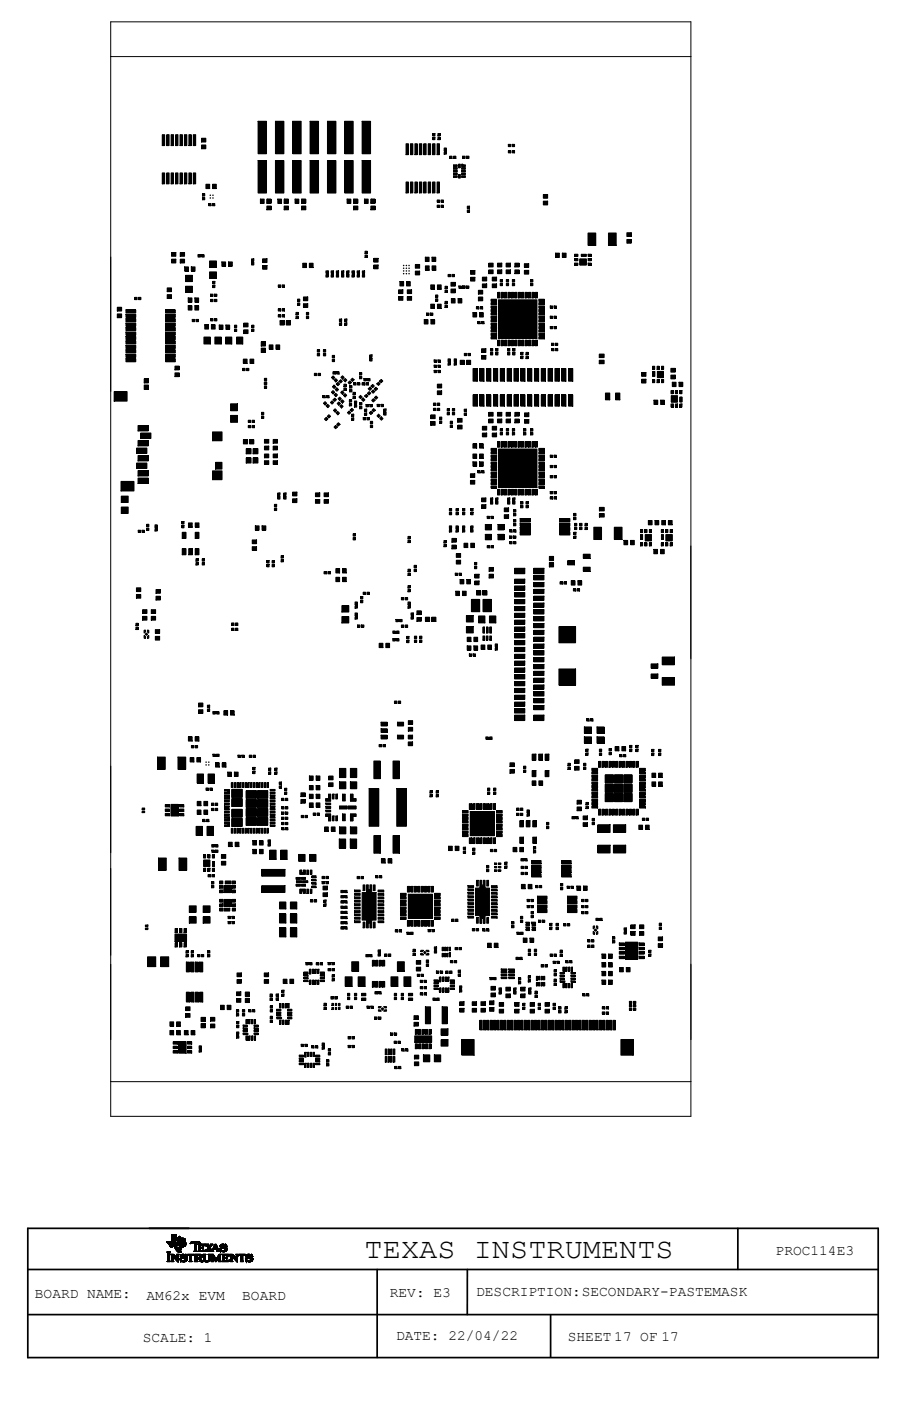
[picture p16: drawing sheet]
<svg xmlns="http://www.w3.org/2000/svg" width="279mm" height="432mm" viewBox="0 0 279 432" stroke-linecap="round" stroke-linejoin="round" font-family="sans-serif">
<defs><g id="words">
<text font-size="8.8" x="112.5" y="387.8">TEXAS INSTRUMENTS</text>
<g font-size="4.4">
<text x="239.2" y="386.7">PROC114E3</text>
<text x="10.8" y="400">BOARD NAME:</text>
<text x="45.1" y="400.7">AM62x EVM</text>
<text x="74.7" y="400.7">BOARD</text>
<text x="120.2" y="399.6">REV: E3</text>
<text x="146.9" y="399.4">DESCRIPTION:SECONDARY-PASTEMASK</text>
<text x="44.1" y="413.6">SCALE: 1</text>
<text x="122.2" y="413">DATE: 22/04/22</text>
<text x="175.1" y="413.2">SHEET 17 OF 17</text>
</g>
</g></defs>
<g fill="#000">
<path d="M79.6 37.4h2.6v10h-2.6z" fill-rule="evenodd"/>
<path d="M84.9 37.4h2.6v10h-2.6z" fill-rule="evenodd"/>
<path d="M90.3 37.4h2.6v10h-2.6z" fill-rule="evenodd"/>
<path d="M95.6 37.4h2.6v10h-2.6z" fill-rule="evenodd"/>
<path d="M101 37.4h2.6v10h-2.6z" fill-rule="evenodd"/>
<path d="M106.3 37.4h2.6v10h-2.6z" fill-rule="evenodd"/>
<path d="M111.7 37.4h2.6v10h-2.6z" fill-rule="evenodd"/>
<path d="M50 41.5h.8v3.4h-.8z" fill-rule="evenodd"/>
<path d="M50 53.3h.8v3.4h-.8z" fill-rule="evenodd"/>
<path d="M51.4 41.5h.8v3.4h-.8z" fill-rule="evenodd"/>
<path d="M51.4 53.3h.8v3.4h-.8z" fill-rule="evenodd"/>
<path d="M52.8 41.5h.7v3.4h-.7z" fill-rule="evenodd"/>
<path d="M52.8 53.3h.7v3.4h-.7z" fill-rule="evenodd"/>
<path d="M54.1 41.5h.8v3.4h-.8z" fill-rule="evenodd"/>
<path d="M54.1 53.3h.8v3.4h-.8z" fill-rule="evenodd"/>
<path d="M55.5 41.5h.8v3.4h-.8z" fill-rule="evenodd"/>
<path d="M55.5 53.3h.8v3.4h-.8z" fill-rule="evenodd"/>
<path d="M56.9 41.5h.7v3.4h-.7z" fill-rule="evenodd"/>
<path d="M56.9 53.3h.7v3.4h-.7z" fill-rule="evenodd"/>
<path d="M58.3 41.5h.7v3.4h-.7z" fill-rule="evenodd"/>
<path d="M58.3 53.3h.7v3.4h-.7z" fill-rule="evenodd"/>
<path d="M59.6 41.5h.7v3.4h-.7z" fill-rule="evenodd"/>
<path d="M59.6 53.3h.7v3.4h-.7z" fill-rule="evenodd"/>
<path d="M62.1 42.6h1.4v1.2h-1.4z" fill-rule="evenodd"/>
<path d="M62.1 44.7h1.4v1.1h-1.4z" fill-rule="evenodd"/>
<path d="M62.4 59.7h.7v.7h-.7z" fill-rule="evenodd"/>
<path d="M63.5 56.8h1.2v1.3h-1.2z" fill-rule="evenodd"/>
<path d="M65.6 56.8h1.1v1.3h-1.1z" fill-rule="evenodd"/>
<path d="M79.6 49.5h2.6v10h-2.6z" fill-rule="evenodd"/>
<path d="M84.9 49.5h2.6v10h-2.6z" fill-rule="evenodd"/>
<path d="M90.3 49.5h2.6v10h-2.6z" fill-rule="evenodd"/>
<path d="M95.6 49.5h2.6v10h-2.6z" fill-rule="evenodd"/>
<path d="M101 49.5h2.6v10h-2.6z" fill-rule="evenodd"/>
<path d="M106.3 49.5h2.6v10h-2.6z" fill-rule="evenodd"/>
<path d="M111.7 49.5h2.6v10h-2.6z" fill-rule="evenodd"/>
<path d="M125.2 44.3h.8v3.4h-.8z" fill-rule="evenodd"/>
<path d="M125.2 56.1h.8v3.4h-.8z" fill-rule="evenodd"/>
<path d="M126.6 44.3h.7v3.4h-.7z" fill-rule="evenodd"/>
<path d="M126.6 56.1h.7v3.4h-.7z" fill-rule="evenodd"/>
<path d="M128 44.3h.7v3.4h-.7z" fill-rule="evenodd"/>
<path d="M128 56.1h.7v3.4h-.7z" fill-rule="evenodd"/>
<path d="M129.3 44.3h.8v3.4h-.8z" fill-rule="evenodd"/>
<path d="M129.3 56.1h.8v3.4h-.8z" fill-rule="evenodd"/>
<path d="M130.7 44.3h.7v3.4h-.7z" fill-rule="evenodd"/>
<path d="M130.7 56.1h.7v3.4h-.7z" fill-rule="evenodd"/>
<path d="M132.1 44.3h.7v3.4h-.7z" fill-rule="evenodd"/>
<path d="M132.1 56.1h.7v3.4h-.7z" fill-rule="evenodd"/>
<path d="M133.4 44.3h.8v3.4h-.8z" fill-rule="evenodd"/>
<path d="M133.4 56.1h.8v3.4h-.8z" fill-rule="evenodd"/>
<path d="M133.4 42.3h.7v.8h-.7z" fill-rule="evenodd"/>
<path d="M133.4 41.1h.7v.8h-.7z" fill-rule="evenodd"/>
<path d="M134.8 44.3h.7v3.4h-.7z" fill-rule="evenodd"/>
<path d="M134.8 56.1h.7v3.4h-.7z" fill-rule="evenodd"/>
<path d="M135 41.1h.7v.8h-.7z" fill-rule="evenodd"/>
<path d="M135 42.3h.7v.8h-.7z" fill-rule="evenodd"/>
<path d="M137 45.6h.7v.8h-.7z" fill-rule="evenodd"/>
<path d="M137 46.8h.7v.7h-.7z" fill-rule="evenodd"/>
<path d="M138.7 48.1h.7v.7h-.7z" fill-rule="evenodd"/>
<path d="M139.8 48.1h.8v.7h-.8z" fill-rule="evenodd"/>
<path d="M142.7 48.1h.7v.7h-.7z" fill-rule="evenodd"/>
<path d="M143.9 48.1h.7v.7h-.7z" fill-rule="evenodd"/>
<path d="M156.8 46.4h.7v.7h-.7z" fill-rule="evenodd"/>
<path d="M156.8 44.5h.7v.7h-.7z" fill-rule="evenodd"/>
<path d="M157.9 46.4h.8v.7h-.8z" fill-rule="evenodd"/>
<path d="M157.9 44.5h.8v.7h-.8z" fill-rule="evenodd"/>
<path d="M167.6 59.9h1.3v1.2h-1.3z" fill-rule="evenodd"/>
<path d="M52.9 79.9h1.3v1.1h-1.3z" fill-rule="evenodd"/>
<path d="M52.9 77.8h1.3v1.2h-1.3z" fill-rule="evenodd"/>
<path d="M55.6 77.8h1.3v1.2h-1.3z" fill-rule="evenodd"/>
<path d="M55.6 79.9h1.3v1.1h-1.3z" fill-rule="evenodd"/>
<path d="M61.1 78.5h.7v.7h-.7z" fill-rule="evenodd"/>
<path d="M62.2 78.5h.8v.7h-.8z" fill-rule="evenodd"/>
<path d="M62.4 60.8h.7v.8h-.7z" fill-rule="evenodd"/>
<path d="M64.3 62.7h.8v.7h-.8z" fill-rule="evenodd"/>
<path d="M65.5 62.7h.7v.7h-.7z" fill-rule="evenodd"/>
<path d="M77.6 79.8h.7v.7h-.7z" fill-rule="evenodd"/>
<path d="M80.3 61.4h1.2v1.3h-1.2z" fill-rule="evenodd"/>
<path d="M81 79.8h1.3v1.1h-1.3z" fill-rule="evenodd"/>
<path d="M82.3 61.4h1.3v1.2h-1.3z" fill-rule="evenodd"/>
<path d="M82.3 63.5h1.3v1.2h-1.3z" fill-rule="evenodd"/>
<path d="M82.4 61.4h1.1v1.3h-1.1z" fill-rule="evenodd"/>
<path d="M85.7 61.4h1.1v1.3h-1.1z" fill-rule="evenodd"/>
<path d="M87.6 61.4h1.4v1.2h-1.4z" fill-rule="evenodd"/>
<path d="M87.6 63.5h1.4v1.2h-1.4z" fill-rule="evenodd"/>
<path d="M87.7 61.4h1.2v1.3h-1.2z" fill-rule="evenodd"/>
<path d="M91 61.4h1.2v1.3h-1.2z" fill-rule="evenodd"/>
<path d="M93 61.4h1.3v1.2h-1.3z" fill-rule="evenodd"/>
<path d="M93 63.5h1.3v1.2h-1.3z" fill-rule="evenodd"/>
<path d="M93.1 61.4h1.1v1.3h-1.1z" fill-rule="evenodd"/>
<path d="M107 61.4h1.2v1.3h-1.2z" fill-rule="evenodd"/>
<path d="M109 61.4h1.4v1.2h-1.4z" fill-rule="evenodd"/>
<path d="M109 63.5h1.4v1.2h-1.4z" fill-rule="evenodd"/>
<path d="M109.1 61.4h1.2v1.3h-1.2z" fill-rule="evenodd"/>
<path d="M112.4 61.4h1.2v1.3h-1.2z" fill-rule="evenodd"/>
<path d="M112.6 77.4h.7v.8h-.7z" fill-rule="evenodd"/>
<path d="M112.6 78.6h.7v.8h-.7z" fill-rule="evenodd"/>
<path d="M114.4 61.4h1.3v1.2h-1.3z" fill-rule="evenodd"/>
<path d="M114.4 63.5h1.3v1.2h-1.3z" fill-rule="evenodd"/>
<path d="M114.4 61.4h1.2v1.3h-1.2z" fill-rule="evenodd"/>
<path d="M115.3 79.6h1.3v1.2h-1.3z" fill-rule="evenodd"/>
<path d="M131.2 79.3h1.1v1.3h-1.1z" fill-rule="evenodd"/>
<path d="M133.2 79.3h1.2v1.3h-1.2z" fill-rule="evenodd"/>
<path d="M134.8 63.2h.8v.7h-.8z" fill-rule="evenodd"/>
<path d="M134.8 61.6h.8v.7h-.8z" fill-rule="evenodd"/>
<path d="M136 63.2h.7v.7h-.7z" fill-rule="evenodd"/>
<path d="M136 61.6h.7v.7h-.7z" fill-rule="evenodd"/>
<path d="M144.1 64.7h.7v.7h-.7z" fill-rule="evenodd"/>
<path d="M144.1 63.5h.7v.8h-.7z" fill-rule="evenodd"/>
<path d="M167.6 62h1.3v1.2h-1.3z" fill-rule="evenodd"/>
<path d="M171.3 78h1.2v1.4h-1.2z" fill-rule="evenodd"/>
<path d="M173.4 78h1.2v1.4h-1.2z" fill-rule="evenodd"/>
<path d="M177.3 78.4h.9v.6h-.9z" fill-rule="evenodd"/>
<path d="M177.3 79.7h.9v.7h-.9z" fill-rule="evenodd"/>
<path d="M181.3 71.8h2.4v3.8h-2.4z" fill-rule="evenodd"/>
<path d="M181.4 79.7h.9v.7h-.9z" fill-rule="evenodd"/>
<path d="M181.4 78.4h.9v.6h-.9z" fill-rule="evenodd"/>
<path d="M187.6 71.8h2.4v3.8h-2.4z" fill-rule="evenodd"/>
<path d="M193.3 73.8h1.3v1.2h-1.3z" fill-rule="evenodd"/>
<path d="M193.3 71.7h1.3v1.2h-1.3z" fill-rule="evenodd"/>
<path d="M36.2 94.7h1.3v1.2h-1.3z" fill-rule="evenodd"/>
<path d="M36.2 96.8h1.3v1.1h-1.3z" fill-rule="evenodd"/>
<path d="M38.8 95.5h3.1v1h-3.1z" fill-rule="evenodd"/>
<path d="M38.8 96.9h3.1v.9h-3.1z" fill-rule="evenodd"/>
<path d="M38.8 98.2h3.1v1h-3.1z" fill-rule="evenodd"/>
<path d="M38.8 99.6h3.1v.9h-3.1z" fill-rule="evenodd"/>
<path d="M41.6 91.7h.7v.7h-.7z" fill-rule="evenodd"/>
<path d="M42.7 91.7h.8v.7h-.8z" fill-rule="evenodd"/>
<path d="M51.1 99.6h3v.9h-3z" fill-rule="evenodd"/>
<path d="M51.1 98.2h3v1h-3z" fill-rule="evenodd"/>
<path d="M51.1 96.9h3v.9h-3z" fill-rule="evenodd"/>
<path d="M51.1 95.5h3v1h-3z" fill-rule="evenodd"/>
<path d="M51.6 88.7h1.3v1.2h-1.3z" fill-rule="evenodd"/>
<path d="M51.6 90.8h1.3v1.2h-1.3z" fill-rule="evenodd"/>
<path d="M56.9 82.3h1.2v1.3h-1.2z" fill-rule="evenodd"/>
<path d="M57.2 84.9h2.2v1.9h-2.2z" fill-rule="evenodd"/>
<path d="M57.2 88.2h2.2v1.9h-2.2z" fill-rule="evenodd"/>
<path d="M58 94.2h1.2v1.4h-1.2z" fill-rule="evenodd"/>
<path d="M58 91.8h1.2v1.4h-1.2z" fill-rule="evenodd"/>
<path d="M59 82.3h1.2v1.3h-1.2z" fill-rule="evenodd"/>
<path d="M59.3 98.4h.7v.7h-.7z" fill-rule="evenodd"/>
<path d="M60.1 94.2h1.2v1.4h-1.2z" fill-rule="evenodd"/>
<path d="M60.1 91.8h1.2v1.4h-1.2z" fill-rule="evenodd"/>
<path d="M60.5 98.4h.7v.7h-.7z" fill-rule="evenodd"/>
<path d="M64.6 80.4h2.2v2h-2.2z" fill-rule="evenodd"/>
<path d="M64.6 83.8h2.2v1.9h-2.2z" fill-rule="evenodd"/>
<path d="M65 98.2h.7v.7h-.7z" fill-rule="evenodd"/>
<path d="M65 92.3h.7v.7h-.7z" fill-rule="evenodd"/>
<path d="M65 90.7h.7v.7h-.7z" fill-rule="evenodd"/>
<path d="M65.6 87.9h.7v.7h-.7z" fill-rule="evenodd"/>
<path d="M65.6 86.7h.7v.8h-.7z" fill-rule="evenodd"/>
<path d="M66.1 98.2h.8v.7h-.8z" fill-rule="evenodd"/>
<path d="M66.1 92.3h.8v.7h-.8z" fill-rule="evenodd"/>
<path d="M66.1 90.7h.8v.7h-.8z" fill-rule="evenodd"/>
<path d="M68.4 80.7h1.2v1.4h-1.2z" fill-rule="evenodd"/>
<path d="M70.5 80.7h1.1v1.4h-1.1z" fill-rule="evenodd"/>
<path d="M75.2 99.6h1.3v1.2h-1.3z" fill-rule="evenodd"/>
<path d="M77.6 80.9h.7v.8h-.7z" fill-rule="evenodd"/>
<path d="M81 81.8h1.3v1.2h-1.3z" fill-rule="evenodd"/>
<path d="M85.8 87.8h.8v.7h-.8z" fill-rule="evenodd"/>
<path d="M85.8 95.2h.8v.7h-.8z" fill-rule="evenodd"/>
<path d="M85.8 97h.8v.7h-.8z" fill-rule="evenodd"/>
<path d="M86.4 98.9h1.3v1.3h-1.3z" fill-rule="evenodd"/>
<path d="M87 87.8h.7v.7h-.7z" fill-rule="evenodd"/>
<path d="M87 95.2h.7v.7h-.7z" fill-rule="evenodd"/>
<path d="M87 97h.7v.7h-.7z" fill-rule="evenodd"/>
<path d="M88.3 98.9h1.3v1.3h-1.3z" fill-rule="evenodd"/>
<path d="M91.3 96.3h.7v.7h-.7z" fill-rule="evenodd"/>
<path d="M91.3 97.5h.7v.7h-.7z" fill-rule="evenodd"/>
<path d="M91.8 92.2h.7v.7h-.7z" fill-rule="evenodd"/>
<path d="M91.8 93.4h.7v.7h-.7z" fill-rule="evenodd"/>
<path d="M93.3 81.1h1.2v1.4h-1.2z" fill-rule="evenodd"/>
<path d="M93.6 93.6h1.3v1.2h-1.3z" fill-rule="evenodd"/>
<path d="M93.6 91.5h1.3v1.2h-1.3z" fill-rule="evenodd"/>
<path d="M94.5 96.3h.7v.7h-.7z" fill-rule="evenodd"/>
<path d="M94.5 97.5h.7v.7h-.7z" fill-rule="evenodd"/>
<path d="M95.4 81.1h1.2v1.4h-1.2z" fill-rule="evenodd"/>
<path d="M100.5 84.7h.7v.7h-.7z" fill-rule="evenodd"/>
<path d="M100.5 83.5h.7v.7h-.7z" fill-rule="evenodd"/>
<path d="M102.1 84.7h.7v.7h-.7z" fill-rule="evenodd"/>
<path d="M102.1 83.5h.7v.7h-.7z" fill-rule="evenodd"/>
<path d="M103.7 84.7h.7v.7h-.7z" fill-rule="evenodd"/>
<path d="M103.7 83.5h.7v.7h-.7z" fill-rule="evenodd"/>
<path d="M104.7 99.5h.7v.7h-.7z" fill-rule="evenodd"/>
<path d="M104.7 98.3h.7v.8h-.7z" fill-rule="evenodd"/>
<path d="M105.3 84.7h.7v.7h-.7z" fill-rule="evenodd"/>
<path d="M105.3 83.5h.7v.7h-.7z" fill-rule="evenodd"/>
<path d="M106.3 99.5h.7v.7h-.7z" fill-rule="evenodd"/>
<path d="M106.3 98.3h.7v.8h-.7z" fill-rule="evenodd"/>
<path d="M106.9 84.7h.7v.7h-.7z" fill-rule="evenodd"/>
<path d="M106.9 83.5h.7v.7h-.7z" fill-rule="evenodd"/>
<path d="M108.5 84.7h.7v.7h-.7z" fill-rule="evenodd"/>
<path d="M108.5 83.5h.7v.7h-.7z" fill-rule="evenodd"/>
<path d="M110.1 84.7h.7v.7h-.7z" fill-rule="evenodd"/>
<path d="M110.1 83.5h.7v.7h-.7z" fill-rule="evenodd"/>
<path d="M111.7 84.7h.7v.7h-.7z" fill-rule="evenodd"/>
<path d="M111.7 83.5h.7v.7h-.7z" fill-rule="evenodd"/>
<path d="M115.3 81.7h1.3v1.1h-1.3z" fill-rule="evenodd"/>
<path d="M122.9 91.4h1.3v1.2h-1.3z" fill-rule="evenodd"/>
<path d="M122.9 89.3h1.3v1.2h-1.3z" fill-rule="evenodd"/>
<path d="M123.3 86.8h1.2v1.3h-1.2z" fill-rule="evenodd"/>
<path d="M125.4 86.8h1.1v1.3h-1.1z" fill-rule="evenodd"/>
<path d="M125.6 91.4h1.3v1.2h-1.3z" fill-rule="evenodd"/>
<path d="M125.6 89.3h1.3v1.2h-1.3z" fill-rule="evenodd"/>
<path d="M128.1 83.6h1.3v1.1h-1.3z" fill-rule="evenodd"/>
<path d="M128.1 81.5h1.3v1.2h-1.3z" fill-rule="evenodd"/>
<path d="M130.8 98.5h1.2v1.4h-1.2z" fill-rule="evenodd"/>
<path d="M131.2 81.9h1.2v1.4h-1.2z" fill-rule="evenodd"/>
<path d="M131.6 96.5h.7v.7h-.7z" fill-rule="evenodd"/>
<path d="M132.8 96.5h.7v.7h-.7z" fill-rule="evenodd"/>
<path d="M132.8 87.8h1.2v1.3h-1.2z" fill-rule="evenodd"/>
<path d="M132.8 93.7h1.2v1.4h-1.2z" fill-rule="evenodd"/>
<path d="M132.9 98.5h1.1v1.4h-1.1z" fill-rule="evenodd"/>
<path d="M133.2 81.9h1.2v1.4h-1.2z" fill-rule="evenodd"/>
<path d="M134.3 90.9h.7v.8h-.7z" fill-rule="evenodd"/>
<path d="M134.3 92.1h.7v.7h-.7z" fill-rule="evenodd"/>
<path d="M134.9 87.8h1.2v1.3h-1.2z" fill-rule="evenodd"/>
<path d="M134.9 93.7h1.2v1.4h-1.2z" fill-rule="evenodd"/>
<path d="M137.2 92.9h.7v.7h-.7z" fill-rule="evenodd"/>
<path d="M137.2 94h.7v.8h-.7z" fill-rule="evenodd"/>
<path d="M137.2 88.2h.7v.8h-.7z" fill-rule="evenodd"/>
<path d="M137.2 89.4h.7v.7h-.7z" fill-rule="evenodd"/>
<path d="M138.2 84.6h.7v.7h-.7z" fill-rule="evenodd"/>
<path d="M139.1 89.1h1.3v1.2h-1.3z" fill-rule="evenodd"/>
<path d="M139.1 87h1.3v1.2h-1.3z" fill-rule="evenodd"/>
<path d="M139.2 92.1h1.2v1.3h-1.2z" fill-rule="evenodd"/>
<path d="M139.4 84.6h.7v.7h-.7z" fill-rule="evenodd"/>
<path d="M141.3 92.1h1.1v1.3h-1.1z" fill-rule="evenodd"/>
<path d="M141.5 88.1h.7v.7h-.7z" fill-rule="evenodd"/>
<path d="M142.7 88.1h.7v.7h-.7z" fill-rule="evenodd"/>
<path d="M142.7 88.1h.7v.7h-.7z" fill-rule="evenodd"/>
<path d="M143.9 88.1h.7v.7h-.7z" fill-rule="evenodd"/>
<path d="M145.1 85.5h1.4v1.1h-1.4z" fill-rule="evenodd"/>
<path d="M145.1 83.4h1.4v1.2h-1.4z" fill-rule="evenodd"/>
<path d="M145.8 96.4h1.2v1.3h-1.2z" fill-rule="evenodd"/>
<path d="M146.9 94.5h.8v.7h-.8z" fill-rule="evenodd"/>
<path d="M147.3 99.1h.8v.7h-.8z" fill-rule="evenodd"/>
<path d="M147.5 89.5h1.4v1.1h-1.4z" fill-rule="evenodd"/>
<path d="M147.5 91.5h1.4v1.2h-1.4z" fill-rule="evenodd"/>
<path d="M147.9 96.4h1.2v1.3h-1.2z" fill-rule="evenodd"/>
<path d="M148.1 94.5h.7v.7h-.7z" fill-rule="evenodd"/>
<path d="M148.5 99.1h.8v.7h-.8z" fill-rule="evenodd"/>
<path d="M148.8 87.5h1.3v1.2h-1.3z" fill-rule="evenodd"/>
<path d="M148.8 85.4h1.3v1.2h-1.3z" fill-rule="evenodd"/>
<path d="M150.7 81.1h1.4v1.2h-1.4z" fill-rule="evenodd"/>
<path d="M150.7 83.2h1.4v1.1h-1.4z" fill-rule="evenodd"/>
<path d="M151.4 92.2h1.7v.7h-1.7z" fill-rule="evenodd"/>
<path d="M151.4 93.3h1.7v.6h-1.7z" fill-rule="evenodd"/>
<path d="M151.4 94.3h1.7v.7h-1.7z" fill-rule="evenodd"/>
<path d="M151.4 95.4h1.7v.6h-1.7z" fill-rule="evenodd"/>
<path d="M151.4 96.4h1.7v.7h-1.7z" fill-rule="evenodd"/>
<path d="M151.4 97.5h1.7v.6h-1.7z" fill-rule="evenodd"/>
<path d="M151.4 98.5h1.7v.7h-1.7z" fill-rule="evenodd"/>
<path d="M151.4 99.6h1.7v.6h-1.7z" fill-rule="evenodd"/>
<path d="M151.8 87.5h1.3v1.2h-1.3z" fill-rule="evenodd"/>
<path d="M151.8 85.4h1.3v1.2h-1.3z" fill-rule="evenodd"/>
<path d="M153.4 83.2h1.3v1.1h-1.3z" fill-rule="evenodd"/>
<path d="M153.4 81.1h1.3v1.2h-1.3z" fill-rule="evenodd"/>
<path d="M153.5 90.1h.7v1.7h-.7z" fill-rule="evenodd"/>
<path d="M153.7 92.4h11.9v11.9h-11.9z" fill-rule="evenodd"/>
<path d="M154.3 87.3h.7v.8h-.7z" fill-rule="evenodd"/>
<path d="M154.3 86.1h.7v.8h-.7z" fill-rule="evenodd"/>
<path d="M154.6 90.1h.6v1.7h-.6z" fill-rule="evenodd"/>
<path d="M155.6 90.1h.7v1.7h-.7z" fill-rule="evenodd"/>
<path d="M156.1 83.2h1.3v1.1h-1.3z" fill-rule="evenodd"/>
<path d="M156.1 81.1h1.3v1.2h-1.3z" fill-rule="evenodd"/>
<path d="M156.1 87.3h.7v.8h-.7z" fill-rule="evenodd"/>
<path d="M156.1 86.1h.7v.8h-.7z" fill-rule="evenodd"/>
<path d="M156.7 90.1h.6v1.7h-.6z" fill-rule="evenodd"/>
<path d="M157.7 90.1h.7v1.7h-.7z" fill-rule="evenodd"/>
<path d="M158 86.1h.7v.8h-.7z" fill-rule="evenodd"/>
<path d="M158 87.3h.7v.8h-.7z" fill-rule="evenodd"/>
<path d="M158.8 81.1h1.3v1.2h-1.3z" fill-rule="evenodd"/>
<path d="M158.8 83.2h1.3v1.1h-1.3z" fill-rule="evenodd"/>
<path d="M158.8 90.1h.6v1.7h-.6z" fill-rule="evenodd"/>
<path d="M159.9 90.1h.6v1.7h-.6z" fill-rule="evenodd"/>
<path d="M160.9 90.1h.6v1.7h-.6z" fill-rule="evenodd"/>
<path d="M161.7 83.3h1.3v1.2h-1.3z" fill-rule="evenodd"/>
<path d="M161.7 81.3h1.3v1.1h-1.3z" fill-rule="evenodd"/>
<path d="M161.9 90.1h.7v1.7h-.7z" fill-rule="evenodd"/>
<path d="M163 90.1h.7v1.7h-.7z" fill-rule="evenodd"/>
<path d="M163.6 86.1h.7v.8h-.7z" fill-rule="evenodd"/>
<path d="M163.6 87.3h.7v.8h-.7z" fill-rule="evenodd"/>
<path d="M164.1 90.1h.6v1.7h-.6z" fill-rule="evenodd"/>
<path d="M165.1 90.1h.7v1.7h-.7z" fill-rule="evenodd"/>
<path d="M166.2 99.6h1.7v.6h-1.7z" fill-rule="evenodd"/>
<path d="M166.2 98.5h1.7v.7h-1.7z" fill-rule="evenodd"/>
<path d="M166.2 97.5h1.7v.6h-1.7z" fill-rule="evenodd"/>
<path d="M166.2 96.4h1.7v.7h-1.7z" fill-rule="evenodd"/>
<path d="M166.2 95.4h1.7v.6h-1.7z" fill-rule="evenodd"/>
<path d="M166.2 94.3h1.7v.7h-1.7z" fill-rule="evenodd"/>
<path d="M166.2 93.3h1.7v.6h-1.7z" fill-rule="evenodd"/>
<path d="M166.2 92.2h1.7v.7h-1.7z" fill-rule="evenodd"/>
<path d="M169.7 94.3h.7v.7h-.7z" fill-rule="evenodd"/>
<path d="M169.7 97.5h.7v.6h-.7z" fill-rule="evenodd"/>
<path d="M170.9 94.3h.7v.7h-.7z" fill-rule="evenodd"/>
<path d="M170.9 97.5h.7v.6h-.7z" fill-rule="evenodd"/>
<path d="M177.3 81.1h.9v.6h-.9z" fill-rule="evenodd"/>
<path d="M181.4 81.1h.9v.6h-.9z" fill-rule="evenodd"/>
<path d="M38.8 101h3.1v.9h-3.1z" fill-rule="evenodd"/>
<path d="M38.8 102.3h3.1v1h-3.1z" fill-rule="evenodd"/>
<path d="M38.8 103.7h3.1v.9h-3.1z" fill-rule="evenodd"/>
<path d="M38.8 105.1h3.1v.9h-3.1z" fill-rule="evenodd"/>
<path d="M38.8 106.4h3.1v1h-3.1z" fill-rule="evenodd"/>
<path d="M38.8 107.8h3.1v1h-3.1z" fill-rule="evenodd"/>
<path d="M38.8 109.2h3.1v.9h-3.1z" fill-rule="evenodd"/>
<path d="M38.8 110.6h3.1v.9h-3.1z" fill-rule="evenodd"/>
<path d="M44.5 116.7h1.3v1.3h-1.3z" fill-rule="evenodd"/>
<path d="M44.5 118.7h1.3v1.3h-1.3z" fill-rule="evenodd"/>
<path d="M51.1 110.6h3v.9h-3z" fill-rule="evenodd"/>
<path d="M51.1 109.2h3v.9h-3z" fill-rule="evenodd"/>
<path d="M51.1 107.8h3v1h-3z" fill-rule="evenodd"/>
<path d="M51.1 106.4h3v1h-3z" fill-rule="evenodd"/>
<path d="M51.1 105.1h3v.9h-3z" fill-rule="evenodd"/>
<path d="M51.1 103.7h3v.9h-3z" fill-rule="evenodd"/>
<path d="M51.1 102.3h3v1h-3z" fill-rule="evenodd"/>
<path d="M51.1 101h3v.9h-3z" fill-rule="evenodd"/>
<path d="M54 112.8h1.3v1.2h-1.3z" fill-rule="evenodd"/>
<path d="M54 114.9h1.3v1.2h-1.3z" fill-rule="evenodd"/>
<path d="M62.9 103.9h2v2.1h-2z" fill-rule="evenodd"/>
<path d="M63.1 100.1h1.2v1.3h-1.2z" fill-rule="evenodd"/>
<path d="M65.2 100.1h1.2v1.3h-1.2z" fill-rule="evenodd"/>
<path d="M66.3 103.9h1.9v2.1h-1.9z" fill-rule="evenodd"/>
<path d="M67.6 100.2h1.2v1.3h-1.2z" fill-rule="evenodd"/>
<path d="M69.6 103.9h1.9v2.1h-1.9z" fill-rule="evenodd"/>
<path d="M69.7 100.2h1.1v1.3h-1.1z" fill-rule="evenodd"/>
<path d="M72.3 100.2h.7v.8h-.7z" fill-rule="evenodd"/>
<path d="M72.3 101.4h.7v.8h-.7z" fill-rule="evenodd"/>
<path d="M72.9 103.9h2v2.1h-2z" fill-rule="evenodd"/>
<path d="M74.8 113.5h.8v.7h-.8z" fill-rule="evenodd"/>
<path d="M75 110.7h1.2v1.3h-1.2z" fill-rule="evenodd"/>
<path d="M75.2 101.6h1.3v1.2h-1.3z" fill-rule="evenodd"/>
<path d="M76 113.5h.8v.7h-.8z" fill-rule="evenodd"/>
<path d="M77.1 110.7h1.2v1.3h-1.2z" fill-rule="evenodd"/>
<path d="M77.6 100.2h.7v.8h-.7z" fill-rule="evenodd"/>
<path d="M77.6 101.4h.7v.8h-.7z" fill-rule="evenodd"/>
<path d="M80.6 105.4h1.3v1.3h-1.3z" fill-rule="evenodd"/>
<path d="M80.6 107.3h1.3v1.3h-1.3z" fill-rule="evenodd"/>
<path d="M81.5 117.8h.7v.7h-.7z" fill-rule="evenodd"/>
<path d="M81.5 119h.7v.7h-.7z" fill-rule="evenodd"/>
<path d="M81.5 117.8h.7v.7h-.7z" fill-rule="evenodd"/>
<path d="M81.5 116.6h.7v.7h-.7z" fill-rule="evenodd"/>
<path d="M83 106.3h1.2v1.3h-1.2z" fill-rule="evenodd"/>
<path d="M85.1 106.3h1.2v1.3h-1.2z" fill-rule="evenodd"/>
<path d="M96.9 115.1h.8v.7h-.8z" fill-rule="evenodd"/>
<path d="M97.9 108.9h.7v.8h-.7z" fill-rule="evenodd"/>
<path d="M97.9 107.8h.7v.7h-.7z" fill-rule="evenodd"/>
<path d="M98.1 115.1h.7v.7h-.7z" fill-rule="evenodd"/>
<path d="M99.7 108.9h.7v.8h-.7z" fill-rule="evenodd"/>
<path d="M99.7 107.8h.7v.7h-.7z" fill-rule="evenodd"/>
<path d="M102.5 110.7h.7v.8h-.7z" fill-rule="evenodd"/>
<path d="M102.5 109.5h.7v.8h-.7z" fill-rule="evenodd"/>
<path d="M102.7 114.6h.7v.7h-.7z" fill-rule="evenodd"/>
<path d="M102.7 115.8l.6 .6-.6 .5-.5-.5z" fill-rule="evenodd"/>
<path d="M103 118.7l.5 .5-.5 .5-.5-.5z" fill-rule="evenodd"/>
<path d="M103 117.2l.5-.5 .6 .5-.5 .5z" fill-rule="evenodd"/>
<path d="M103.7 118.4l.5-.5 .5 .5-.5 .5z" fill-rule="evenodd"/>
<path d="M103.8 114.6h.8v.7h-.8z" fill-rule="evenodd"/>
<path d="M103.9 119.5l.5 .6-.5 .5-.5-.5z" fill-rule="evenodd"/>
<path d="M104.5 117.5l.6-.5 .5 .5-.5 .5z" fill-rule="evenodd"/>
<path d="M105.1 116.3l.5-.5 .6 .5-.6 .5z" fill-rule="evenodd"/>
<path d="M106 118.4h.7v.7h-.7z" fill-rule="evenodd"/>
<path d="M106 119.6h.7v.7h-.7z" fill-rule="evenodd"/>
<path d="M105.9 117.2l.5-.6 .6 .6-.5 .5z" fill-rule="evenodd"/>
<path d="M107.8 118.9h.7v.7h-.7z" fill-rule="evenodd"/>
<path d="M107.3 117.9l.6-.5 .5 .5-.6 .5z" fill-rule="evenodd"/>
<path d="M109.1 118h.7v.7h-.7z" fill-rule="evenodd"/>
<path d="M108.2 117.1l.5-.6 .5 .6-.5 .5z" fill-rule="evenodd"/>
<path d="M110.3 118h.7v.7h-.7z" fill-rule="evenodd"/>
<path d="M110.9 114.8h.7v.7h-.7z" fill-rule="evenodd"/>
<path d="M110.9 116h.7v.7h-.7z" fill-rule="evenodd"/>
<path d="M111.7 118h.7v.7h-.7z" fill-rule="evenodd"/>
<path d="M112.2 116.7h.7v.7h-.7z" fill-rule="evenodd"/>
<path d="M112.8 118h.8v.7h-.8z" fill-rule="evenodd"/>
<path d="M113.4 116.7h.7v.7h-.7z" fill-rule="evenodd"/>
<path d="M114.1 119.3l.5 .5-.5 .5-.5-.5z" fill-rule="evenodd"/>
<path d="M114 110.5h.7v.8h-.7z" fill-rule="evenodd"/>
<path d="M114 109.4h.7v.7h-.7z" fill-rule="evenodd"/>
<path d="M114.4 119l.5-.5 .5 .5-.5 .5z" fill-rule="evenodd"/>
<path d="M116.7 117.8l.5 .5-.5 .5-.5-.5z" fill-rule="evenodd"/>
<path d="M115.4 119.9l.5-.6 .5 .5-.5 .6z" fill-rule="evenodd"/>
<path d="M117 117.5l.6-.6 .5 .5-.6 .6z" fill-rule="evenodd"/>
<path d="M133.9 110.9h.7v.7h-.7z" fill-rule="evenodd"/>
<path d="M133.9 114.2h.7v.7h-.7z" fill-rule="evenodd"/>
<path d="M133.9 112.5h.7v.7h-.7z" fill-rule="evenodd"/>
<path d="M134.9 118.4h1.3v1.2h-1.3z" fill-rule="evenodd"/>
<path d="M135.1 110.9h.7v.7h-.7z" fill-rule="evenodd"/>
<path d="M135.1 114.2h.7v.7h-.7z" fill-rule="evenodd"/>
<path d="M135.1 112.5h.7v.7h-.7z" fill-rule="evenodd"/>
<path d="M138.2 110.6h.7v.7h-.7z" fill-rule="evenodd"/>
<path d="M138.2 111.8h.7v.7h-.7z" fill-rule="evenodd"/>
<path d="M140.1 110.6h.7v.7h-.7z" fill-rule="evenodd"/>
<path d="M140.1 111.8h.7v.7h-.7z" fill-rule="evenodd"/>
<path d="M141.9 111h1.3v1.3h-1.3z" fill-rule="evenodd"/>
<path d="M143.2 108.9h.7v.7h-.7z" fill-rule="evenodd"/>
<path d="M143.8 111h1.3v1.3h-1.3z" fill-rule="evenodd"/>
<path d="M144.4 108.9h.7v.7h-.7z" fill-rule="evenodd"/>
<path d="M145.9 113.6h1.3v3.9h-1.3z" fill-rule="evenodd"/>
<path d="M148 113.6h1.3v3.9h-1.3z" fill-rule="evenodd"/>
<path d="M148.5 109.6h1.3v1.1h-1.3z" fill-rule="evenodd"/>
<path d="M148.5 107.5h1.3v1.1h-1.3z" fill-rule="evenodd"/>
<path d="M150.1 113.6h1.3v3.9h-1.3z" fill-rule="evenodd"/>
<path d="M151.3 108.7h.7v.7h-.7z" fill-rule="evenodd"/>
<path d="M151.3 107.5h.7v.7h-.7z" fill-rule="evenodd"/>
<path d="M151.4 100.6h1.7v.7h-1.7z" fill-rule="evenodd"/>
<path d="M151.4 101.7h1.7v.6h-1.7z" fill-rule="evenodd"/>
<path d="M151.4 102.7h1.7v.7h-1.7z" fill-rule="evenodd"/>
<path d="M151.4 103.8h1.7v.7h-1.7z" fill-rule="evenodd"/>
<path d="M152.2 113.6h1.3v3.9h-1.3z" fill-rule="evenodd"/>
<path d="M152.9 108.7h.7v.7h-.7z" fill-rule="evenodd"/>
<path d="M152.9 107.5h.7v.7h-.7z" fill-rule="evenodd"/>
<path d="M153.5 104.8h.7v1.8h-.7z" fill-rule="evenodd"/>
<path d="M154.3 113.6h1.3v3.9h-1.3z" fill-rule="evenodd"/>
<path d="M154.6 104.8h.6v1.8h-.6z" fill-rule="evenodd"/>
<path d="M155.6 104.8h.7v1.8h-.7z" fill-rule="evenodd"/>
<path d="M156.4 113.6h1.3v3.9h-1.3z" fill-rule="evenodd"/>
<path d="M156.5 108.7h.7v.7h-.7z" fill-rule="evenodd"/>
<path d="M156.5 107.5h.7v.7h-.7z" fill-rule="evenodd"/>
<path d="M156.7 104.8h.6v1.8h-.6z" fill-rule="evenodd"/>
<path d="M157.7 104.8h.7v1.8h-.7z" fill-rule="evenodd"/>
<path d="M158.1 108.7h.7v.7h-.7z" fill-rule="evenodd"/>
<path d="M158.1 107.5h.7v.7h-.7z" fill-rule="evenodd"/>
<path d="M158.5 113.6h1.3v3.9h-1.3z" fill-rule="evenodd"/>
<path d="M158.8 104.8h.6v1.8h-.6z" fill-rule="evenodd"/>
<path d="M159.9 104.8h.6v1.8h-.6z" fill-rule="evenodd"/>
<path d="M160.6 109.8h.7v.7h-.7z" fill-rule="evenodd"/>
<path d="M160.6 108.6h.7v.7h-.7z" fill-rule="evenodd"/>
<path d="M160.6 113.6h1.3v3.9h-1.3z" fill-rule="evenodd"/>
<path d="M160.9 104.8h.6v1.8h-.6z" fill-rule="evenodd"/>
<path d="M161.9 104.8h.7v1.8h-.7z" fill-rule="evenodd"/>
<path d="M162.2 108.6h.7v.7h-.7z" fill-rule="evenodd"/>
<path d="M162.2 109.8h.7v.7h-.7z" fill-rule="evenodd"/>
<path d="M162.7 113.6h1.3v3.9h-1.3z" fill-rule="evenodd"/>
<path d="M163 104.8h.7v1.8h-.7z" fill-rule="evenodd"/>
<path d="M164.1 104.8h.6v1.8h-.6z" fill-rule="evenodd"/>
<path d="M164.8 113.6h1.3v3.9h-1.3z" fill-rule="evenodd"/>
<path d="M165.1 104.8h.7v1.8h-.7z" fill-rule="evenodd"/>
<path d="M166.2 103.8h1.7v.7h-1.7z" fill-rule="evenodd"/>
<path d="M166.2 102.7h1.7v.7h-1.7z" fill-rule="evenodd"/>
<path d="M166.2 101.7h1.7v.6h-1.7z" fill-rule="evenodd"/>
<path d="M166.2 100.6h1.7v.7h-1.7z" fill-rule="evenodd"/>
<path d="M166.9 113.6h1.3v3.9h-1.3z" fill-rule="evenodd"/>
<path d="M169 113.6h1.3v3.9h-1.3z" fill-rule="evenodd"/>
<path d="M169.7 100.6h.7v.7h-.7z" fill-rule="evenodd"/>
<path d="M170.1 105.8h.7v.7h-.7z" fill-rule="evenodd"/>
<path d="M170.1 107.4h.7v.7h-.7z" fill-rule="evenodd"/>
<path d="M170.9 100.6h.7v.7h-.7z" fill-rule="evenodd"/>
<path d="M171.1 113.6h1.3v3.9h-1.3z" fill-rule="evenodd"/>
<path d="M171.3 105.8h.7v.7h-.7z" fill-rule="evenodd"/>
<path d="M171.3 107.4h.7v.7h-.7z" fill-rule="evenodd"/>
<path d="M173.2 113.6h1.3v3.9h-1.3z" fill-rule="evenodd"/>
<path d="M175.3 113.6h1.3v3.9h-1.3z" fill-rule="evenodd"/>
<path d="M184.8 109.1h1.5v1.1h-1.5z" fill-rule="evenodd"/>
<path d="M184.8 111h1.5v1.1h-1.5z" fill-rule="evenodd"/>
<path d="M197.9 116.9h1.3v1.1h-1.3z" fill-rule="evenodd"/>
<path d="M197.9 114.8h1.3v1.2h-1.3z" fill-rule="evenodd"/>
<path d="M201.3 112.9h.6v.9h-.6z" fill-rule="evenodd"/>
<path d="M201.3 117h.6v.9h-.6z" fill-rule="evenodd"/>
<path d="M202.6 112.9h.7v.9h-.7z" fill-rule="evenodd"/>
<path d="M202.6 117h.7v.9h-.7z" fill-rule="evenodd"/>
<path d="M204 112.9h.7v.9h-.7z" fill-rule="evenodd"/>
<path d="M204 117h.7v.9h-.7z" fill-rule="evenodd"/>
<path d="M206.9 115.6h1.3v1.2h-1.3z" fill-rule="evenodd"/>
<path d="M206.9 113.5h1.3v1.2h-1.3z" fill-rule="evenodd"/>
<path d="M207.3 117.8h1.2v1.3h-1.2z" fill-rule="evenodd"/>
<path d="M209.4 117.8h1.2v1.3h-1.2z" fill-rule="evenodd"/>
<path d="M35.2 120.7h4v2.9h-4z" fill-rule="evenodd"/>
<path d="M42.1 138.1h3.2v1.7h-3.2z" fill-rule="evenodd"/>
<path d="M42.6 135.8h3.1v1.6h-3.1z" fill-rule="evenodd"/>
<path d="M42.6 131.1h3.1v1.7h-3.1z" fill-rule="evenodd"/>
<path d="M43.4 133.5h3.1v1.6h-3.1z" fill-rule="evenodd"/>
<path d="M65.5 133.1h3v2.7h-3z" fill-rule="evenodd"/>
<path d="M71.1 128h2.1v2.2h-2.1z" fill-rule="evenodd"/>
<path d="M71.1 124.5h2.1v2.1h-2.1z" fill-rule="evenodd"/>
<path d="M75.1 135.5h1.2v1.3h-1.2z" fill-rule="evenodd"/>
<path d="M75.9 138.3h1.5v1.6h-1.5z" fill-rule="evenodd"/>
<path d="M76.6 131.1h.7v.7h-.7z" fill-rule="evenodd"/>
<path d="M76.6 129.5h.7v.7h-.7z" fill-rule="evenodd"/>
<path d="M77 135.5h1.3v1.3h-1.3z" fill-rule="evenodd"/>
<path d="M77.7 131.1h.8v.7h-.8z" fill-rule="evenodd"/>
<path d="M77.7 129.5h.8v.7h-.8z" fill-rule="evenodd"/>
<path d="M78 138.3h1.5v1.6h-1.5z" fill-rule="evenodd"/>
<path d="M80.6 127.1h.7v.7h-.7z" fill-rule="evenodd"/>
<path d="M80.6 128.2h.7v.8h-.7z" fill-rule="evenodd"/>
<path d="M81.6 137.5h1.3v1.2h-1.3z" fill-rule="evenodd"/>
<path d="M81.6 135.4h1.3v1.2h-1.3z" fill-rule="evenodd"/>
<path d="M81.6 139.9h1.3v1.2h-1.3z" fill-rule="evenodd"/>
<path d="M84.2 135.4h1.4v1.2h-1.4z" fill-rule="evenodd"/>
<path d="M84.2 137.5h1.4v1.2h-1.4z" fill-rule="evenodd"/>
<path d="M84.2 139.9h1.4v1.2h-1.4z" fill-rule="evenodd"/>
<path d="M99.5 121.9h.8v.7h-.8z" fill-rule="evenodd"/>
<path d="M100.2 123.8l.6 .5-.5 .5-.6-.5z" fill-rule="evenodd"/>
<path d="M100.7 121.9h.8v.7h-.8z" fill-rule="evenodd"/>
<path d="M100.6 125.1l.5-.5 .5 .5-.5 .5z" fill-rule="evenodd"/>
<path d="M100.1 129.2l.5-.6 .5 .5-.5 .6z" fill-rule="evenodd"/>
<path d="M101.9 124.1l.5-.6 .5 .5-.5 .6z" fill-rule="evenodd"/>
<path d="M101.4 127.8l.5 .5-.5 .5-.5-.5z" fill-rule="evenodd"/>
<path d="M102.2 120.9l.5-.5 .5 .5-.5 .5z" fill-rule="evenodd"/>
<path d="M102.7 123.2l.6-.5 .5 .5-.6 .5z" fill-rule="evenodd"/>
<path d="M103.3 126l.6 .5-.5 .5-.6-.5z" fill-rule="evenodd"/>
<path d="M103.5 121.2l.6 .5-.5 .5-.6-.5z" fill-rule="evenodd"/>
<path d="M103.5 131.1l.5 .5-.5 .5-.5-.5z" fill-rule="evenodd"/>
<path d="M104.2 126.8l.5 .5-.5 .5-.5-.5z" fill-rule="evenodd"/>
<path d="M104 124.4l.5-.5 .5 .5-.5 .5z" fill-rule="evenodd"/>
<path d="M104.8 122.4l.5 .5-.5 .5-.6-.5z" fill-rule="evenodd"/>
<path d="M103.8 130.8l.6-.5 .5 .5-.6 .5z" fill-rule="evenodd"/>
<path d="M104.8 125.2l.5-.5 .5 .5-.5 .6z" fill-rule="evenodd"/>
<path d="M105.1 121l.5-.5 .5 .5-.5 .5z" fill-rule="evenodd"/>
<path d="M105.6 123.2l.5 .5-.5 .5-.5-.5z" fill-rule="evenodd"/>
<path d="M106.4 121.3l.5 .5-.5 .5-.5-.5z" fill-rule="evenodd"/>
<path d="M107.7 126.7l.5 .5-.5 .5-.6-.5z" fill-rule="evenodd"/>
<path d="M107.7 123.2h.7v.7h-.7z" fill-rule="evenodd"/>
<path d="M107.7 124.4h.7v.7h-.7z" fill-rule="evenodd"/>
<path d="M107.8 120h.7v.8h-.7z" fill-rule="evenodd"/>
<path d="M108 126.4l.5-.6 .5 .5-.5 .6z" fill-rule="evenodd"/>
<path d="M108.4 128.8h.7v.8h-.7z" fill-rule="evenodd"/>
<path d="M108.4 127.7h.7v.7h-.7z" fill-rule="evenodd"/>
<path d="M108.9 120.9h.7v.8h-.7z" fill-rule="evenodd"/>
<path d="M108.9 122.1h.7v.8h-.7z" fill-rule="evenodd"/>
<path d="M109.3 123.6h.7v.7h-.7z" fill-rule="evenodd"/>
<path d="M109.3 124.8h.7v.7h-.7z" fill-rule="evenodd"/>
<path d="M110.9 124.1h.7v.7h-.7z" fill-rule="evenodd"/>
<path d="M110.9 125.2h.7v.8h-.7z" fill-rule="evenodd"/>
<path d="M111.2 121.9l.5 .5-.5 .5-.5-.5z" fill-rule="evenodd"/>
<path d="M112 128.7h.8v.7h-.8z" fill-rule="evenodd"/>
<path d="M112 122.7l.5 .5-.5 .5-.5-.5z" fill-rule="evenodd"/>
<path d="M112.4 127.3h.7v.7h-.7z" fill-rule="evenodd"/>
<path d="M112.4 126.1h.7v.7h-.7z" fill-rule="evenodd"/>
<path d="M112.5 122l.5-.5 .5 .5-.5 .6z" fill-rule="evenodd"/>
<path d="M112.9 124.7h.7v.7h-.7z" fill-rule="evenodd"/>
<path d="M113.2 128.7h.7v.7h-.7z" fill-rule="evenodd"/>
<path d="M113.8 120.7l.5 .5-.5 .5-.5-.5z" fill-rule="evenodd"/>
<path d="M114 124.7h.8v.7h-.8z" fill-rule="evenodd"/>
<path d="M114.2 129.9h.7v.7h-.7z" fill-rule="evenodd"/>
<path d="M114.2 131h.7v.8h-.7z" fill-rule="evenodd"/>
<path d="M113.9 127.3l.5-.6 .5 .6-.5 .5z" fill-rule="evenodd"/>
<path d="M115.1 120.2l.5 .5-.5 .5-.5-.5z" fill-rule="evenodd"/>
<path d="M114.6 123.4l.5-.5 .6 .5-.6 .5z" fill-rule="evenodd"/>
<path d="M115.2 125.9l.5 .5-.5 .6-.5-.6z" fill-rule="evenodd"/>
<path d="M116.3 124.6h.8v.7h-.8z" fill-rule="evenodd"/>
<path d="M115.4 122.6l.6-.6 .5 .6-.5 .5z" fill-rule="evenodd"/>
<path d="M116.2 128.2l.6-.5 .5 .5-.5 .5z" fill-rule="evenodd"/>
<path d="M117.5 124.6h.7v.7h-.7z" fill-rule="evenodd"/>
<path d="M117.1 129l.5-.5 .5 .5-.5 .5z" fill-rule="evenodd"/>
<path d="M118.4 127.2h.7v.8h-.7z" fill-rule="evenodd"/>
<path d="M118.4 126h.7v.8h-.7z" fill-rule="evenodd"/>
<path d="M132.9 127.9h1.3v1.1h-1.3z" fill-rule="evenodd"/>
<path d="M132.9 129.9h1.3v1.2h-1.3z" fill-rule="evenodd"/>
<path d="M133.7 124.2h.7v.7h-.7z" fill-rule="evenodd"/>
<path d="M133.7 125.8h.7v.7h-.7z" fill-rule="evenodd"/>
<path d="M134.9 124.2h.7v.7h-.7z" fill-rule="evenodd"/>
<path d="M134.9 125.8h.7v.7h-.7z" fill-rule="evenodd"/>
<path d="M134.9 120.5h1.3v1.1h-1.3z" fill-rule="evenodd"/>
<path d="M135.6 128.5h.6v.8h-.6z" fill-rule="evenodd"/>
<path d="M135.6 129.7h.6v.8h-.6z" fill-rule="evenodd"/>
<path d="M137.9 127.1h.7v.8h-.7z" fill-rule="evenodd"/>
<path d="M137.9 125.9h.7v.8h-.7z" fill-rule="evenodd"/>
<path d="M138.9 129.8h.7v.8h-.7z" fill-rule="evenodd"/>
<path d="M138.9 131h.7v.7h-.7z" fill-rule="evenodd"/>
<path d="M139.5 127.1h.7v.8h-.7z" fill-rule="evenodd"/>
<path d="M139.5 125.9h.7v.8h-.7z" fill-rule="evenodd"/>
<path d="M141.2 129h1.3v1.1h-1.3z" fill-rule="evenodd"/>
<path d="M141.2 131h1.3v1.2h-1.3z" fill-rule="evenodd"/>
<path d="M143.2 127.3h.6v.7h-.6z" fill-rule="evenodd"/>
<path d="M143.2 126.1h.6v.8h-.6z" fill-rule="evenodd"/>
<path d="M145.8 139.9h1.2v1.4h-1.2z" fill-rule="evenodd"/>
<path d="M145.8 136.8h1.2v1.3h-1.2z" fill-rule="evenodd"/>
<path d="M145.9 121.7h1.3v3.5h-1.3z" fill-rule="evenodd"/>
<path d="M147.9 139.9h1.2v1.4h-1.2z" fill-rule="evenodd"/>
<path d="M147.9 136.8h1.2v1.3h-1.2z" fill-rule="evenodd"/>
<path d="M148 121.7h1.3v3.5h-1.3z" fill-rule="evenodd"/>
<path d="M148.8 133.5h1.3v1.1h-1.3z" fill-rule="evenodd"/>
<path d="M148.8 131.4h1.3v1.2h-1.3z" fill-rule="evenodd"/>
<path d="M150.1 121.7h1.3v3.5h-1.3z" fill-rule="evenodd"/>
<path d="M150.7 127.1h1.4v1.2h-1.4z" fill-rule="evenodd"/>
<path d="M150.7 129.2h1.4v1.1h-1.4z" fill-rule="evenodd"/>
<path d="M151.4 138.2h1.7v.7h-1.7z" fill-rule="evenodd"/>
<path d="M151.4 139.3h1.7v.6h-1.7z" fill-rule="evenodd"/>
<path d="M151.8 133.5h1.3v1.1h-1.3z" fill-rule="evenodd"/>
<path d="M151.8 131.4h1.3v1.2h-1.3z" fill-rule="evenodd"/>
<path d="M152.2 121.7h1.3v3.5h-1.3z" fill-rule="evenodd"/>
<path d="M153.4 129.2h1.3v1.1h-1.3z" fill-rule="evenodd"/>
<path d="M153.4 127.1h1.3v1.2h-1.3z" fill-rule="evenodd"/>
<path d="M153.5 136.1h.7v1.7h-.7z" fill-rule="evenodd"/>
<path d="M153.7 138.4h11.9v11.9h-11.9z" fill-rule="evenodd"/>
<path d="M154.3 133.3h.7v.7h-.7z" fill-rule="evenodd"/>
<path d="M154.3 132.1h.7v.8h-.7z" fill-rule="evenodd"/>
<path d="M154.3 121.7h1.3v3.5h-1.3z" fill-rule="evenodd"/>
<path d="M154.6 136.1h.6v1.7h-.6z" fill-rule="evenodd"/>
<path d="M155.6 136.1h.7v1.7h-.7z" fill-rule="evenodd"/>
<path d="M156.1 129.2h1.3v1.1h-1.3z" fill-rule="evenodd"/>
<path d="M156.1 127.1h1.3v1.2h-1.3z" fill-rule="evenodd"/>
<path d="M156.1 133.3h.7v.7h-.7z" fill-rule="evenodd"/>
<path d="M156.1 132.1h.7v.8h-.7z" fill-rule="evenodd"/>
<path d="M156.4 121.7h1.3v3.5h-1.3z" fill-rule="evenodd"/>
<path d="M156.7 136.1h.6v1.7h-.6z" fill-rule="evenodd"/>
<path d="M157.7 136.1h.7v1.7h-.7z" fill-rule="evenodd"/>
<path d="M158 132.1h.7v.8h-.7z" fill-rule="evenodd"/>
<path d="M158 133.3h.7v.7h-.7z" fill-rule="evenodd"/>
<path d="M158.5 121.7h1.3v3.5h-1.3z" fill-rule="evenodd"/>
<path d="M158.8 127.1h1.3v1.2h-1.3z" fill-rule="evenodd"/>
<path d="M158.8 129.2h1.3v1.1h-1.3z" fill-rule="evenodd"/>
<path d="M158.8 136.1h.6v1.7h-.6z" fill-rule="evenodd"/>
<path d="M159.9 136.1h.6v1.7h-.6z" fill-rule="evenodd"/>
<path d="M160.6 121.7h1.3v3.5h-1.3z" fill-rule="evenodd"/>
<path d="M160.9 136.1h.6v1.7h-.6z" fill-rule="evenodd"/>
<path d="M161.5 132.1h.7v.8h-.7z" fill-rule="evenodd"/>
<path d="M161.5 133.3h.7v.7h-.7z" fill-rule="evenodd"/>
<path d="M161.8 129.3h1.3v1.2h-1.3z" fill-rule="evenodd"/>
<path d="M161.8 127.3h1.3v1.1h-1.3z" fill-rule="evenodd"/>
<path d="M161.9 136.1h.7v1.7h-.7z" fill-rule="evenodd"/>
<path d="M162.7 121.7h1.3v3.5h-1.3z" fill-rule="evenodd"/>
<path d="M163 136.1h.7v1.7h-.7z" fill-rule="evenodd"/>
<path d="M163.6 132.1h.7v.8h-.7z" fill-rule="evenodd"/>
<path d="M163.6 133.3h.7v.7h-.7z" fill-rule="evenodd"/>
<path d="M164.1 136.1h.6v1.7h-.6z" fill-rule="evenodd"/>
<path d="M164.8 121.7h1.3v3.5h-1.3z" fill-rule="evenodd"/>
<path d="M165.1 136.1h.7v1.7h-.7z" fill-rule="evenodd"/>
<path d="M166.2 139.3h1.7v.6h-1.7z" fill-rule="evenodd"/>
<path d="M166.2 138.2h1.7v.7h-1.7z" fill-rule="evenodd"/>
<path d="M166.9 121.7h1.3v3.5h-1.3z" fill-rule="evenodd"/>
<path d="M169 121.7h1.3v3.5h-1.3z" fill-rule="evenodd"/>
<path d="M171.1 121.7h1.3v3.5h-1.3z" fill-rule="evenodd"/>
<path d="M173.2 121.7h1.3v3.5h-1.3z" fill-rule="evenodd"/>
<path d="M175.3 121.7h1.3v3.5h-1.3z" fill-rule="evenodd"/>
<path d="M186.7 121.1h1.3v2.1h-1.3z" fill-rule="evenodd"/>
<path d="M189.8 121.1h1.4v2.1h-1.4z" fill-rule="evenodd"/>
<path d="M201.7 123.3h1.1v1.4h-1.1z" fill-rule="evenodd"/>
<path d="M203.7 123.3h1.2v1.4h-1.2z" fill-rule="evenodd"/>
<path d="M206.9 124.5h.7v1h-.7z" fill-rule="evenodd"/>
<path d="M206.9 120.4h.7v.9h-.7z" fill-rule="evenodd"/>
<path d="M208.3 124.5h.6v1h-.6z" fill-rule="evenodd"/>
<path d="M208.3 120.4h.6v.9h-.6z" fill-rule="evenodd"/>
<path d="M209.7 124.5h.6v1h-.6z" fill-rule="evenodd"/>
<path d="M209.7 120.4h.6v.9h-.6z" fill-rule="evenodd"/>
<path d="M37.3 148.4h4v2.9h-4z" fill-rule="evenodd"/>
<path d="M37.4 152.9h2.1v2h-2.1z" fill-rule="evenodd"/>
<path d="M37.4 156.3h2.1v1.9h-2.1z" fill-rule="evenodd"/>
<path d="M42.1 142.7h3.2v1.7h-3.2z" fill-rule="evenodd"/>
<path d="M42.6 147.3h3.1v1.7h-3.1z" fill-rule="evenodd"/>
<path d="M42.6 145h3.1v1.7h-3.1z" fill-rule="evenodd"/>
<path d="M42.6 140.4h3.1v1.7h-3.1z" fill-rule="evenodd"/>
<path d="M65.5 145.1h3v2.7h-3z" fill-rule="evenodd"/>
<path d="M66.5 142.5h2v2.1h-2z" fill-rule="evenodd"/>
<path d="M75.9 141.1h1.5v1.6h-1.5z" fill-rule="evenodd"/>
<path d="M78 141.1h1.5v1.6h-1.5z" fill-rule="evenodd"/>
<path d="M81.6 142h1.3v1.2h-1.3z" fill-rule="evenodd"/>
<path d="M84.2 142h1.4v1.2h-1.4z" fill-rule="evenodd"/>
<path d="M84.6 156.6h.7v.8h-.7z" fill-rule="evenodd"/>
<path d="M84.6 155.4h.7v.8h-.7z" fill-rule="evenodd"/>
<path d="M85.6 153.1h.7v.7h-.7z" fill-rule="evenodd"/>
<path d="M85.6 151.9h.7v.8h-.7z" fill-rule="evenodd"/>
<path d="M87.5 153.1h.7v.7h-.7z" fill-rule="evenodd"/>
<path d="M87.5 151.9h.7v.8h-.7z" fill-rule="evenodd"/>
<path d="M90.2 153.7h1.4v1.2h-1.4z" fill-rule="evenodd"/>
<path d="M90.2 151.7h1.4v1.1h-1.4z" fill-rule="evenodd"/>
<path d="M97.3 154h1.3v1.1h-1.3z" fill-rule="evenodd"/>
<path d="M97.3 151.9h1.3v1.2h-1.3z" fill-rule="evenodd"/>
<path d="M99.9 154h1.4v1.1h-1.4z" fill-rule="evenodd"/>
<path d="M99.9 151.9h1.4v1.2h-1.4z" fill-rule="evenodd"/>
<path d="M138.6 157.9h.7v.8h-.7z" fill-rule="evenodd"/>
<path d="M138.6 156.8h.7v.7h-.7z" fill-rule="evenodd"/>
<path d="M140.6 157.9h.7v.8h-.7z" fill-rule="evenodd"/>
<path d="M140.6 156.8h.7v.7h-.7z" fill-rule="evenodd"/>
<path d="M142.6 157.9h.7v.8h-.7z" fill-rule="evenodd"/>
<path d="M142.6 156.8h.7v.7h-.7z" fill-rule="evenodd"/>
<path d="M145.1 148.1h1.3v1.1h-1.3z" fill-rule="evenodd"/>
<path d="M145.1 146h1.3v1.2h-1.3z" fill-rule="evenodd"/>
<path d="M145.2 157.9h.7v.8h-.7z" fill-rule="evenodd"/>
<path d="M145.2 156.8h.7v.7h-.7z" fill-rule="evenodd"/>
<path d="M145.8 142.3h1.2v1.4h-1.2z" fill-rule="evenodd"/>
<path d="M147.3 145.1h.8v.7h-.8z" fill-rule="evenodd"/>
<path d="M147.9 142.3h1.2v1.4h-1.2z" fill-rule="evenodd"/>
<path d="M148.5 155.5h1.3v1.2h-1.3z" fill-rule="evenodd"/>
<path d="M148.5 153.5h1.3v1.1h-1.3z" fill-rule="evenodd"/>
<path d="M148.5 145.1h.8v.7h-.8z" fill-rule="evenodd"/>
<path d="M150.2 159.1h.8v.7h-.8z" fill-rule="evenodd"/>
<path d="M151.3 154.6h.7v.8h-.7z" fill-rule="evenodd"/>
<path d="M151.3 153.5h.7v.7h-.7z" fill-rule="evenodd"/>
<path d="M151.4 159.1h.7v.7h-.7z" fill-rule="evenodd"/>
<path d="M151.4 140.3h1.7v.7h-1.7z" fill-rule="evenodd"/>
<path d="M151.4 141.4h1.7v.6h-1.7z" fill-rule="evenodd"/>
<path d="M151.4 142.4h1.7v.7h-1.7z" fill-rule="evenodd"/>
<path d="M151.4 143.5h1.7v.6h-1.7z" fill-rule="evenodd"/>
<path d="M151.4 144.5h1.7v.7h-1.7z" fill-rule="evenodd"/>
<path d="M151.4 145.6h1.7v.6h-1.7z" fill-rule="evenodd"/>
<path d="M151.4 146.6h1.7v.7h-1.7z" fill-rule="evenodd"/>
<path d="M151.4 147.7h1.7v.6h-1.7z" fill-rule="evenodd"/>
<path d="M151.4 148.7h1.7v.7h-1.7z" fill-rule="evenodd"/>
<path d="M151.4 149.8h1.7v.6h-1.7z" fill-rule="evenodd"/>
<path d="M152.9 154.6h.7v.8h-.7z" fill-rule="evenodd"/>
<path d="M152.9 153.5h.7v.7h-.7z" fill-rule="evenodd"/>
<path d="M153.5 150.8h.7v1.7h-.7z" fill-rule="evenodd"/>
<path d="M154.6 150.8h.6v1.7h-.6z" fill-rule="evenodd"/>
<path d="M155.5 158.6h1.3v1.2h-1.3z" fill-rule="evenodd"/>
<path d="M155.5 156.5h1.3v1.2h-1.3z" fill-rule="evenodd"/>
<path d="M155.6 150.8h.7v1.7h-.7z" fill-rule="evenodd"/>
<path d="M156.5 154.6h.7v.8h-.7z" fill-rule="evenodd"/>
<path d="M156.5 153.5h.7v.7h-.7z" fill-rule="evenodd"/>
<path d="M156.7 150.8h.6v1.7h-.6z" fill-rule="evenodd"/>
<path d="M157.7 150.8h.7v1.7h-.7z" fill-rule="evenodd"/>
<path d="M158.1 154.6h.7v.8h-.7z" fill-rule="evenodd"/>
<path d="M158.1 153.5h.7v.7h-.7z" fill-rule="evenodd"/>
<path d="M158.4 157.1h.7v.7h-.7z" fill-rule="evenodd"/>
<path d="M158.4 158.2h.7v.8h-.7z" fill-rule="evenodd"/>
<path d="M158.8 150.8h.6v1.7h-.6z" fill-rule="evenodd"/>
<path d="M159.9 150.8h.6v1.7h-.6z" fill-rule="evenodd"/>
<path d="M160.4 159.8h3.2v1h-3.2z" fill-rule="evenodd"/>
<path d="M160.6 155.8h.7v.7h-.7z" fill-rule="evenodd"/>
<path d="M160.6 154.6h.7v.7h-.7z" fill-rule="evenodd"/>
<path d="M160.9 150.8h.6v1.7h-.6z" fill-rule="evenodd"/>
<path d="M161.9 150.8h.7v1.7h-.7z" fill-rule="evenodd"/>
<path d="M162.2 155.8h.7v.7h-.7z" fill-rule="evenodd"/>
<path d="M162.2 154.6h.7v.7h-.7z" fill-rule="evenodd"/>
<path d="M163 150.8h.7v1.7h-.7z" fill-rule="evenodd"/>
<path d="M164.1 150.8h.6v1.7h-.6z" fill-rule="evenodd"/>
<path d="M165.1 150.8h.7v1.7h-.7z" fill-rule="evenodd"/>
<path d="M166.2 149.8h1.7v.6h-1.7z" fill-rule="evenodd"/>
<path d="M166.2 148.7h1.7v.7h-1.7z" fill-rule="evenodd"/>
<path d="M166.2 147.7h1.7v.6h-1.7z" fill-rule="evenodd"/>
<path d="M166.2 146.6h1.7v.7h-1.7z" fill-rule="evenodd"/>
<path d="M166.2 145.6h1.7v.6h-1.7z" fill-rule="evenodd"/>
<path d="M166.2 144.5h1.7v.7h-1.7z" fill-rule="evenodd"/>
<path d="M166.2 143.5h1.7v.6h-1.7z" fill-rule="evenodd"/>
<path d="M166.2 142.4h1.7v.7h-1.7z" fill-rule="evenodd"/>
<path d="M166.2 141.4h1.7v.6h-1.7z" fill-rule="evenodd"/>
<path d="M166.2 140.3h1.7v.7h-1.7z" fill-rule="evenodd"/>
<path d="M169.7 151.5h.7v.7h-.7z" fill-rule="evenodd"/>
<path d="M169.7 153.1h.7v.7h-.7z" fill-rule="evenodd"/>
<path d="M169.7 143.4h.7v.7h-.7z" fill-rule="evenodd"/>
<path d="M169.7 140.3h.7v.7h-.7z" fill-rule="evenodd"/>
<path d="M169.7 146.6h.7v.7h-.7z" fill-rule="evenodd"/>
<path d="M170.9 151.5h.7v.7h-.7z" fill-rule="evenodd"/>
<path d="M170.9 153.1h.7v.7h-.7z" fill-rule="evenodd"/>
<path d="M170.9 143.4h.7v.7h-.7z" fill-rule="evenodd"/>
<path d="M170.9 140.3h.7v.7h-.7z" fill-rule="evenodd"/>
<path d="M170.9 146.6h.7v.7h-.7z" fill-rule="evenodd"/>
<path d="M172.6 159.8h3.1v1h-3.1z" fill-rule="evenodd"/>
<path d="M176.9 158.2h.7v.8h-.7z" fill-rule="evenodd"/>
<path d="M176.9 159.4h.7v.8h-.7z" fill-rule="evenodd"/>
<path d="M184.8 156.4h1.6v1.1h-1.6z" fill-rule="evenodd"/>
<path d="M184.8 158.3h1.6v1.1h-1.6z" fill-rule="evenodd"/>
<path d="M42.6 163.4h.8v.7h-.8z" fill-rule="evenodd"/>
<path d="M43.8 163.4h.8v.7h-.8z" fill-rule="evenodd"/>
<path d="M45.2 161.6h.7v.7h-.7z" fill-rule="evenodd"/>
<path d="M45.2 162.8h.7v.7h-.7z" fill-rule="evenodd"/>
<path d="M47.8 161.8h.7v.7h-.7z" fill-rule="evenodd"/>
<path d="M47.8 162.9h.7v.8h-.7z" fill-rule="evenodd"/>
<path d="M56 161.9h.7v.8h-.7z" fill-rule="evenodd"/>
<path d="M56 160.8h.7v.7h-.7z" fill-rule="evenodd"/>
<path d="M56.2 164.1h1.2v1.8h-1.2z" fill-rule="evenodd"/>
<path d="M56.2 169.1h1.2v1.9h-1.2z" fill-rule="evenodd"/>
<path d="M58.1 161.2h1.2v1.3h-1.2z" fill-rule="evenodd"/>
<path d="M58.2 169.1h1.2v1.9h-1.2z" fill-rule="evenodd"/>
<path d="M60.2 164.1h1.2v1.8h-1.2z" fill-rule="evenodd"/>
<path d="M60.2 169.1h1.2v1.9h-1.2z" fill-rule="evenodd"/>
<path d="M60.2 161.2h1.2v1.3h-1.2z" fill-rule="evenodd"/>
<path d="M60.4 172.2h.7v.8h-.7z" fill-rule="evenodd"/>
<path d="M60.4 173.4h.7v.7h-.7z" fill-rule="evenodd"/>
<path d="M62.4 173.4h.7v.7h-.7z" fill-rule="evenodd"/>
<path d="M62.4 172.2h.7v.8h-.7z" fill-rule="evenodd"/>
<path d="M77.8 168.5h1.3v1.2h-1.3z" fill-rule="evenodd"/>
<path d="M77.8 166.4h1.3v1.2h-1.3z" fill-rule="evenodd"/>
<path d="M78.7 162.1h1.2v1.3h-1.2z" fill-rule="evenodd"/>
<path d="M80.8 162.1h1.2v1.3h-1.2z" fill-rule="evenodd"/>
<path d="M82.3 174h.7v.7h-.7z" fill-rule="evenodd"/>
<path d="M82.3 172.8h.7v.7h-.7z" fill-rule="evenodd"/>
<path d="M83.9 174h.7v.7h-.7z" fill-rule="evenodd"/>
<path d="M83.9 172.8h.7v.7h-.7z" fill-rule="evenodd"/>
<path d="M86.7 171.2h.7v.8h-.7z" fill-rule="evenodd"/>
<path d="M86.7 172.4h.7v.8h-.7z" fill-rule="evenodd"/>
<path d="M99.9 176.2h.8v.7h-.8z" fill-rule="evenodd"/>
<path d="M101.1 176.2h.8v.7h-.8z" fill-rule="evenodd"/>
<path d="M103.6 177.9h1.1v1.4h-1.1z" fill-rule="evenodd"/>
<path d="M103.6 175.3h1.1v1.3h-1.1z" fill-rule="evenodd"/>
<path d="M105.6 177.9h1.2v1.4h-1.2z" fill-rule="evenodd"/>
<path d="M105.6 175.3h1.2v1.3h-1.2z" fill-rule="evenodd"/>
<path d="M108.9 165.7h.7v.7h-.7z" fill-rule="evenodd"/>
<path d="M108.9 164.5h.7v.7h-.7z" fill-rule="evenodd"/>
<path d="M125.8 175.4h.7v.8h-.7z" fill-rule="evenodd"/>
<path d="M125.8 176.6h.7v.8h-.7z" fill-rule="evenodd"/>
<path d="M125.8 165.3h.7v.8h-.7z" fill-rule="evenodd"/>
<path d="M125.8 166.5h.7v.7h-.7z" fill-rule="evenodd"/>
<path d="M127.7 175.4h.7v.8h-.7z" fill-rule="evenodd"/>
<path d="M127.7 174.2h.7v.8h-.7z" fill-rule="evenodd"/>
<path d="M136.9 166.6h.7v.7h-.7z" fill-rule="evenodd"/>
<path d="M136.9 167.8h.7v.7h-.7z" fill-rule="evenodd"/>
<path d="M138.6 162.1h.7v.7h-.7z" fill-rule="evenodd"/>
<path d="M138.6 163.2h.7v.8h-.7z" fill-rule="evenodd"/>
<path d="M139.4 165.9h1.3v1.2h-1.3z" fill-rule="evenodd"/>
<path d="M139.4 168h1.3v1.2h-1.3z" fill-rule="evenodd"/>
<path d="M140.4 176.7h.7v.7h-.7z" fill-rule="evenodd"/>
<path d="M140.6 162.1h.7v.7h-.7z" fill-rule="evenodd"/>
<path d="M140.6 163.2h.7v.8h-.7z" fill-rule="evenodd"/>
<path d="M140.7 172.7h1.3v1.1h-1.3z" fill-rule="evenodd"/>
<path d="M140.7 170.6h1.3v1.2h-1.3z" fill-rule="evenodd"/>
<path d="M141.6 176.7h.7v.7h-.7z" fill-rule="evenodd"/>
<path d="M141.9 178.6h1.1v1.4h-1.1z" fill-rule="evenodd"/>
<path d="M142.6 162.1h.7v.7h-.7z" fill-rule="evenodd"/>
<path d="M142.6 163.2h.7v.8h-.7z" fill-rule="evenodd"/>
<path d="M143.1 167.4h1.2v1.4h-1.2z" fill-rule="evenodd"/>
<path d="M143.9 178.6h1.2v1.4h-1.2z" fill-rule="evenodd"/>
<path d="M145.2 167.4h1.1v1.4h-1.1z" fill-rule="evenodd"/>
<path d="M145.2 162.1h.7v.7h-.7z" fill-rule="evenodd"/>
<path d="M145.2 163.2h.7v.8h-.7z" fill-rule="evenodd"/>
<path d="M146.3 174.5h.7v.8h-.7z" fill-rule="evenodd"/>
<path d="M146.3 173.4h.7v.7h-.7z" fill-rule="evenodd"/>
<path d="M146.4 179.1h1.3v1.1h-1.3z" fill-rule="evenodd"/>
<path d="M146.4 177h1.3v1.2h-1.3z" fill-rule="evenodd"/>
<path d="M149.7 164.7h1.9v1.7h-1.9z" fill-rule="evenodd"/>
<path d="M149.7 161.6h1.9v1.7h-1.9z" fill-rule="evenodd"/>
<path d="M150.2 168.1h.8v.7h-.8z" fill-rule="evenodd"/>
<path d="M150.8 174.9h1.4v1.2h-1.4z" fill-rule="evenodd"/>
<path d="M150.8 177h1.4v1.1h-1.4z" fill-rule="evenodd"/>
<path d="M151.4 168.1h.7v.7h-.7z" fill-rule="evenodd"/>
<path d="M153.6 164.7h1.8v1.7h-1.8z" fill-rule="evenodd"/>
<path d="M153.6 161.6h1.8v1.7h-1.8z" fill-rule="evenodd"/>
<path d="M157.2 165.2h.7v.7h-.7z" fill-rule="evenodd"/>
<path d="M157.2 166.9h.7v.7h-.7z" fill-rule="evenodd"/>
<path d="M157.2 163.3h.7v.7h-.7z" fill-rule="evenodd"/>
<path d="M158.4 165.2h.7v.7h-.7z" fill-rule="evenodd"/>
<path d="M158.4 166.9h.7v.7h-.7z" fill-rule="evenodd"/>
<path d="M158.4 163.3h.7v.7h-.7z" fill-rule="evenodd"/>
<path d="M158.4 160.1h.7v.8h-.7z" fill-rule="evenodd"/>
<path d="M158.4 161.3h.7v.8h-.7z" fill-rule="evenodd"/>
<path d="M158.7 175.2h3.1v1.6h-3.1z" fill-rule="evenodd"/>
<path d="M158.7 178.5h3.1v1.3h-3.1z" fill-rule="evenodd"/>
<path d="M160.4 161.2h3.2v1h-3.2z" fill-rule="evenodd"/>
<path d="M160.4 162.6h3.2v.9h-3.2z" fill-rule="evenodd"/>
<path d="M160.4 163.9h3.2v1h-3.2z" fill-rule="evenodd"/>
<path d="M164.6 175.2h3.1v1.6h-3.1z" fill-rule="evenodd"/>
<path d="M164.6 179.6h3.1v1.2h-3.1z" fill-rule="evenodd"/>
<path d="M164.6 177.4h3.1v1.3h-3.1z" fill-rule="evenodd"/>
<path d="M169.4 171.5h1.3v1.3h-1.3z" fill-rule="evenodd"/>
<path d="M169.4 173.4h1.3v1.3h-1.3z" fill-rule="evenodd"/>
<path d="M172.6 161.2h3.1v1h-3.1z" fill-rule="evenodd"/>
<path d="M172.6 162.6h3.1v.9h-3.1z" fill-rule="evenodd"/>
<path d="M172.6 163.9h3.1v1h-3.1z" fill-rule="evenodd"/>
<path d="M172.7 179.3h.7v.7h-.7z" fill-rule="evenodd"/>
<path d="M173.9 179.3h.7v.7h-.7z" fill-rule="evenodd"/>
<path d="M175 172.8h2.2v1.3h-2.2z" fill-rule="evenodd"/>
<path d="M176.2 179h1.1v1.3h-1.1z" fill-rule="evenodd"/>
<path d="M176.9 165.2h.7v.8h-.7z" fill-rule="evenodd"/>
<path d="M176.9 164h.7v.8h-.7z" fill-rule="evenodd"/>
<path d="M177.2 161.3h.7v.8h-.7z" fill-rule="evenodd"/>
<path d="M177.2 162.5h.7v.7h-.7z" fill-rule="evenodd"/>
<path d="M178.2 179h1.2v1.3h-1.2z" fill-rule="evenodd"/>
<path d="M178.8 161.3h.7v.8h-.7z" fill-rule="evenodd"/>
<path d="M178.8 162.5h.7v.7h-.7z" fill-rule="evenodd"/>
<path d="M179.9 174.8h2.1v1.3h-2.1z" fill-rule="evenodd"/>
<path d="M179.9 170.8h2.1v1.3h-2.1z" fill-rule="evenodd"/>
<path d="M180.4 161.3h.7v.8h-.7z" fill-rule="evenodd"/>
<path d="M180.4 162.5h.7v.7h-.7z" fill-rule="evenodd"/>
<path d="M183.1 162.5h2.4v3.8h-2.4z" fill-rule="evenodd"/>
<path d="M189.4 162.5h2.4v3.8h-2.4z" fill-rule="evenodd"/>
<path d="M192.4 166.6h1.2v1.3h-1.2z" fill-rule="evenodd"/>
<path d="M194.5 166.6h1.1v1.3h-1.1z" fill-rule="evenodd"/>
<path d="M197.5 163.2h.7v.9h-.7z" fill-rule="evenodd"/>
<path d="M197.5 167.3h.7v1h-.7z" fill-rule="evenodd"/>
<path d="M198.9 163.2h.6v.9h-.6z" fill-rule="evenodd"/>
<path d="M198.9 167.3h.6v1h-.6z" fill-rule="evenodd"/>
<path d="M199.9 160.4h1.2v1.4h-1.2z" fill-rule="evenodd"/>
<path d="M200.3 163.2h.6v.9h-.6z" fill-rule="evenodd"/>
<path d="M200.3 167.3h.6v1h-.6z" fill-rule="evenodd"/>
<path d="M201.6 169.3h1.2v1.4h-1.2z" fill-rule="evenodd"/>
<path d="M202 160.4h1.2v1.4h-1.2z" fill-rule="evenodd"/>
<path d="M203.7 169.3h1.2v1.4h-1.2z" fill-rule="evenodd"/>
<path d="M203.9 163.2h.7v.9h-.7z" fill-rule="evenodd"/>
<path d="M203.9 167.3h.7v1h-.7z" fill-rule="evenodd"/>
<path d="M204.1 160.4h1.1v1.4h-1.1z" fill-rule="evenodd"/>
<path d="M205.3 163.2h.7v.9h-.7z" fill-rule="evenodd"/>
<path d="M205.3 167.3h.7v1h-.7z" fill-rule="evenodd"/>
<path d="M206.1 160.4h1.2v1.4h-1.2z" fill-rule="evenodd"/>
<path d="M206.7 163.2h.6v.9h-.6z" fill-rule="evenodd"/>
<path d="M206.7 167.3h.6v1h-.6z" fill-rule="evenodd"/>
<path d="M41.9 192.1h.7v.7h-.7z" fill-rule="evenodd"/>
<path d="M41.9 193.3h.7v.7h-.7z" fill-rule="evenodd"/>
<path d="M42.1 181.2h1.3v1.1h-1.3z" fill-rule="evenodd"/>
<path d="M42.1 183.2h1.3v1.2h-1.3z" fill-rule="evenodd"/>
<path d="M44 187.9h1.3v1.2h-1.3z" fill-rule="evenodd"/>
<path d="M44 190h1.3v1.1h-1.3z" fill-rule="evenodd"/>
<path d="M44.4 195.9l.5 .3-.1 .5-.4-.1z" fill-rule="evenodd"/>
<path d="M44.5 194.3h.4v.5l-.3 .3z" fill-rule="evenodd"/>
<path d="M44.8 195.5l.4-.4 .3 .4-.3 .3z" fill-rule="evenodd"/>
<path d="M45.5 194.3h.4v.8l-.5-.3z" fill-rule="evenodd"/>
<path d="M45.8 195.9l.1 .7-.3 .1-.2-.5z" fill-rule="evenodd"/>
<path d="M46.7 187.9h1.3v1.2h-1.3z" fill-rule="evenodd"/>
<path d="M46.7 190h1.3v1.1h-1.3z" fill-rule="evenodd"/>
<path d="M47.9 196.1h1.3v1.2h-1.3z" fill-rule="evenodd"/>
<path d="M47.9 194.1h1.3v1.1h-1.3z" fill-rule="evenodd"/>
<path d="M48.1 181.7h1.3v1.2h-1.3z" fill-rule="evenodd"/>
<path d="M48.1 183.8h1.3v1.1h-1.3z" fill-rule="evenodd"/>
<path d="M71.4 193.6h.8v.7h-.8z" fill-rule="evenodd"/>
<path d="M71.4 192h.8v.7h-.8z" fill-rule="evenodd"/>
<path d="M72.6 193.6h.7v.7h-.7z" fill-rule="evenodd"/>
<path d="M72.6 192h.7v.7h-.7z" fill-rule="evenodd"/>
<path d="M105.4 186.7h2.2v1.9h-2.2z" fill-rule="evenodd"/>
<path d="M105.4 190h2.2v2h-2.2z" fill-rule="evenodd"/>
<path d="M109.5 185.5h.7v.8h-.7z" fill-rule="evenodd"/>
<path d="M109.5 186.7h.7v.8h-.7z" fill-rule="evenodd"/>
<path d="M109.5 188.9h.7v.8h-.7z" fill-rule="evenodd"/>
<path d="M109.5 190.1h.7v.7h-.7z" fill-rule="evenodd"/>
<path d="M110.3 192.6h.7v.7h-.7z" fill-rule="evenodd"/>
<path d="M111.2 185h.7v.8h-.7z" fill-rule="evenodd"/>
<path d="M111.2 183.9h.7v.7h-.7z" fill-rule="evenodd"/>
<path d="M111.5 192.6h.7v.7h-.7z" fill-rule="evenodd"/>
<path d="M112 182.5h.7v.7h-.7z" fill-rule="evenodd"/>
<path d="M113.2 182.5h.7v.7h-.7z" fill-rule="evenodd"/>
<path d="M116.9 198.3h1.2v1.3h-1.2z" fill-rule="evenodd"/>
<path d="M119 198.3h1.1v1.3h-1.1z" fill-rule="evenodd"/>
<path d="M121.1 196.9h.8v.7h-.8z" fill-rule="evenodd"/>
<path d="M121.1 194.5h.8v.7h-.8z" fill-rule="evenodd"/>
<path d="M122.1 190.9h.7v.7h-.7z" fill-rule="evenodd"/>
<path d="M122.3 196.9h.7v.7h-.7z" fill-rule="evenodd"/>
<path d="M122.3 194.5h.7v.7h-.7z" fill-rule="evenodd"/>
<path d="M123.3 190.9h.7v.7h-.7z" fill-rule="evenodd"/>
<path d="M123.8 192.6h.7v.7h-.7z" fill-rule="evenodd"/>
<path d="M123.8 184.2h.7v.7h-.7z" fill-rule="evenodd"/>
<path d="M125 192.6h.7v.7h-.7z" fill-rule="evenodd"/>
<path d="M125 184.2h.7v.7h-.7z" fill-rule="evenodd"/>
<path d="M125.4 197.3h.7v.8h-.7z" fill-rule="evenodd"/>
<path d="M125.4 196.2h.7v.7h-.7z" fill-rule="evenodd"/>
<path d="M125.8 185.5h.7v.8h-.7z" fill-rule="evenodd"/>
<path d="M125.8 186.7h.7v.8h-.7z" fill-rule="evenodd"/>
<path d="M125.8 180.5h.7v.7h-.7z" fill-rule="evenodd"/>
<path d="M125.8 181.7h.7v.7h-.7z" fill-rule="evenodd"/>
<path d="M126.7 190.1h.7v.7h-.7z" fill-rule="evenodd"/>
<path d="M126.7 188.9h.7v.8h-.7z" fill-rule="evenodd"/>
<path d="M127.8 196.1h.7v.7h-.7z" fill-rule="evenodd"/>
<path d="M127.8 197.3h.7v.7h-.7z" fill-rule="evenodd"/>
<path d="M128.6 188.3h1.3v1.1h-1.3z" fill-rule="evenodd"/>
<path d="M128.6 190.3h1.3v1.2h-1.3z" fill-rule="evenodd"/>
<path d="M129.4 196.1h.7v.7h-.7z" fill-rule="evenodd"/>
<path d="M129.4 197.3h.7v.7h-.7z" fill-rule="evenodd"/>
<path d="M131.2 190.2h1.3v1.3h-1.3z" fill-rule="evenodd"/>
<path d="M133.1 190.2h1.3v1.3h-1.3z" fill-rule="evenodd"/>
<path d="M140.5 182.2h1.2v1.4h-1.2z" fill-rule="evenodd"/>
<path d="M142.6 182.2h1.2v1.4h-1.2z" fill-rule="evenodd"/>
<path d="M143.8 193.1h2.2v2h-2.2z" fill-rule="evenodd"/>
<path d="M143.8 189.7h2.2v2h-2.2z" fill-rule="evenodd"/>
<path d="M144.1 196.4h1.1v1.3h-1.1z" fill-rule="evenodd"/>
<path d="M144.1 199.1h1.1v1.3h-1.1z" fill-rule="evenodd"/>
<path d="M145.4 184.7h2.5v3.8h-2.5z" fill-rule="evenodd"/>
<path d="M146.1 196.4h1.2v1.3h-1.2z" fill-rule="evenodd"/>
<path d="M146.1 199.1h1.2v1.3h-1.2z" fill-rule="evenodd"/>
<path d="M147 182.1h1.3v1.3h-1.3z" fill-rule="evenodd"/>
<path d="M147.6 189.8h1.9v2.2h-1.9z" fill-rule="evenodd"/>
<path d="M148.4 198.8h1.1v1.3h-1.1z" fill-rule="evenodd"/>
<path d="M148.9 182.1h1.3v1.3h-1.3z" fill-rule="evenodd"/>
<path d="M148.9 196h.6v1.3h-.6z" fill-rule="evenodd"/>
<path d="M148.9 184.7h2.6v3.8h-2.6z" fill-rule="evenodd"/>
<path d="M150 196h.5v1.3h-.5z" fill-rule="evenodd"/>
<path d="M150.4 198.8h1.2v1.3h-1.2z" fill-rule="evenodd"/>
<path d="M150.9 189.8h2v2.2h-2z" fill-rule="evenodd"/>
<path d="M151 196h.6v1.3h-.6z" fill-rule="evenodd"/>
<path d="M152.7 198.5h.7v.7h-.7z" fill-rule="evenodd"/>
<path d="M152.7 199.6h.7v.8h-.7z" fill-rule="evenodd"/>
<path d="M158.7 199.5h3.1v1.3h-3.1z" fill-rule="evenodd"/>
<path d="M158.7 197.4h3.1v1.3h-3.1z" fill-rule="evenodd"/>
<path d="M158.7 195.3h3.1v1.3h-3.1z" fill-rule="evenodd"/>
<path d="M158.7 193.2h3.1v1.3h-3.1z" fill-rule="evenodd"/>
<path d="M158.7 191.1h3.1v1.3h-3.1z" fill-rule="evenodd"/>
<path d="M158.7 189h3.1v1.3h-3.1z" fill-rule="evenodd"/>
<path d="M158.7 186.9h3.1v1.3h-3.1z" fill-rule="evenodd"/>
<path d="M158.7 184.8h3.1v1.3h-3.1z" fill-rule="evenodd"/>
<path d="M158.7 182.7h3.1v1.3h-3.1z" fill-rule="evenodd"/>
<path d="M158.7 180.6h3.1v1.3h-3.1z" fill-rule="evenodd"/>
<path d="M164.6 198.5h3.1v1.3h-3.1z" fill-rule="evenodd"/>
<path d="M164.6 196.4h3.1v1.3h-3.1z" fill-rule="evenodd"/>
<path d="M164.6 194.3h3.1v1.3h-3.1z" fill-rule="evenodd"/>
<path d="M164.6 192.2h3.1v1.3h-3.1z" fill-rule="evenodd"/>
<path d="M164.6 190.1h3.1v1.3h-3.1z" fill-rule="evenodd"/>
<path d="M164.6 188h3.1v1.3h-3.1z" fill-rule="evenodd"/>
<path d="M164.6 185.9h3.1v1.3h-3.1z" fill-rule="evenodd"/>
<path d="M164.6 183.7h3.1v1.3h-3.1z" fill-rule="evenodd"/>
<path d="M164.6 181.7h3.1v1.2h-3.1z" fill-rule="evenodd"/>
<path d="M172.4 193.1h5.1v5h-5.1z" fill-rule="evenodd"/>
<path d="M176.8 181.5h.8v.7h-.8z" fill-rule="evenodd"/>
<path d="M178 181.5h.7v.7h-.7z" fill-rule="evenodd"/>
<path d="M61.2 216.7h1.4v1.1h-1.4z" fill-rule="evenodd"/>
<path d="M61.2 218.7h1.4v1.2h-1.4z" fill-rule="evenodd"/>
<path d="M64 218.5h.7v.7h-.7z" fill-rule="evenodd"/>
<path d="M64 217.3h.7v.8h-.7z" fill-rule="evenodd"/>
<path d="M65.7 219.4h.7v.7h-.7z" fill-rule="evenodd"/>
<path d="M66.8 219.4h.8v.7h-.8z" fill-rule="evenodd"/>
<path d="M69 219.1h1.2v1.3h-1.2z" fill-rule="evenodd"/>
<path d="M71.1 219.1h1.1v1.3h-1.1z" fill-rule="evenodd"/>
<path d="M121.6 216.1h.8v.7h-.8z" fill-rule="evenodd"/>
<path d="M122.8 216.1h.7v.7h-.7z" fill-rule="evenodd"/>
<path d="M144.7 201.5h.8v.7h-.8z" fill-rule="evenodd"/>
<path d="M145.9 201.5h.7v.7h-.7z" fill-rule="evenodd"/>
<path d="M158.7 218.5h3.1v1.3h-3.1z" fill-rule="evenodd"/>
<path d="M158.7 216.4h3.1v1.3h-3.1z" fill-rule="evenodd"/>
<path d="M158.7 214.3h3.1v1.3h-3.1z" fill-rule="evenodd"/>
<path d="M158.7 212.2h3.1v1.3h-3.1z" fill-rule="evenodd"/>
<path d="M158.7 210.1h3.1v1.3h-3.1z" fill-rule="evenodd"/>
<path d="M158.7 208h3.1v1.3h-3.1z" fill-rule="evenodd"/>
<path d="M158.7 205.9h3.1v1.3h-3.1z" fill-rule="evenodd"/>
<path d="M158.7 203.8h3.1v1.2h-3.1z" fill-rule="evenodd"/>
<path d="M158.7 201.7h3.1v1.2h-3.1z" fill-rule="evenodd"/>
<path d="M164.6 217.4h3.1v1.3h-3.1z" fill-rule="evenodd"/>
<path d="M164.6 215.3h3.1v1.3h-3.1z" fill-rule="evenodd"/>
<path d="M164.6 213.2h3.1v1.3h-3.1z" fill-rule="evenodd"/>
<path d="M164.6 211.1h3.1v1.3h-3.1z" fill-rule="evenodd"/>
<path d="M164.6 209h3.1v1.3h-3.1z" fill-rule="evenodd"/>
<path d="M164.6 206.9h3.1v1.3h-3.1z" fill-rule="evenodd"/>
<path d="M164.6 204.8h3.1v1.3h-3.1z" fill-rule="evenodd"/>
<path d="M164.6 202.7h3.1v1.3h-3.1z" fill-rule="evenodd"/>
<path d="M164.6 200.6h3.1v1.3h-3.1z" fill-rule="evenodd"/>
<path d="M172.4 206.2h5.1v5h-5.1z" fill-rule="evenodd"/>
<path d="M200.8 207.7h2.1v1.4h-2.1z" fill-rule="evenodd"/>
<path d="M200.8 204.6h2.1v1.4h-2.1z" fill-rule="evenodd"/>
<path d="M204.2 208.8h3.8v2.4h-3.8z" fill-rule="evenodd"/>
<path d="M204.2 202.5h3.8v2.4h-3.8z" fill-rule="evenodd"/>
<path d="M48.6 233.3h2.4v3.8h-2.4z" fill-rule="evenodd"/>
<path d="M54.9 233.3h2.4v3.8h-2.4z" fill-rule="evenodd"/>
<path d="M58.1 227.1h1.2v1.3h-1.2z" fill-rule="evenodd"/>
<path d="M58.6 233.5h1.2v1.3h-1.2z" fill-rule="evenodd"/>
<path d="M59 229.8h.8v.7h-.8z" fill-rule="evenodd"/>
<path d="M60.2 227.1h1.1v1.3h-1.1z" fill-rule="evenodd"/>
<path d="M60.2 229.8h.7v.7h-.7z" fill-rule="evenodd"/>
<path d="M60.7 233.5h1.1v1.3h-1.1z" fill-rule="evenodd"/>
<path d="M60.8 238.5h2v2.9h-2z" fill-rule="evenodd"/>
<path d="M64.2 238.5h1.9v2.9h-1.9z" fill-rule="evenodd"/>
<path d="M65.7 232.5h.7v.7h-.7z" fill-rule="evenodd"/>
<path d="M66.5 235.1h1.1v1.3h-1.1z" fill-rule="evenodd"/>
<path d="M66.8 232.5h.8v.7h-.8z" fill-rule="evenodd"/>
<path d="M68.5 235.1h1.2v1.3h-1.2z" fill-rule="evenodd"/>
<path d="M70.2 238h1.2v1.3h-1.2z" fill-rule="evenodd"/>
<path d="M72.3 238h1.1v1.3h-1.1z" fill-rule="evenodd"/>
<path d="M73.4 232.7h.7v.7h-.7z" fill-rule="evenodd"/>
<path d="M74.6 232.7h.7v.7h-.7z" fill-rule="evenodd"/>
<path d="M76.9 232.7h.7v.7h-.7z" fill-rule="evenodd"/>
<path d="M78 237.7h.7v.7h-.7z" fill-rule="evenodd"/>
<path d="M78 236.5h.7v.8h-.7z" fill-rule="evenodd"/>
<path d="M78 232.7h.8v.7h-.8z" fill-rule="evenodd"/>
<path d="M82.8 237.9h.7v.8h-.7z" fill-rule="evenodd"/>
<path d="M82.8 236.7h.7v.8h-.7z" fill-rule="evenodd"/>
<path d="M84.7 237.9h.7v.8h-.7z" fill-rule="evenodd"/>
<path d="M84.7 236.7h.7v.8h-.7z" fill-rule="evenodd"/>
<path d="M95.4 239.2h1.2v1.3h-1.2z" fill-rule="evenodd"/>
<path d="M97.5 239.2h1.2v1.3h-1.2z" fill-rule="evenodd"/>
<path d="M101.4 239.2h1.3v1.1h-1.3z" fill-rule="evenodd"/>
<path d="M104.7 236.8h2v2.8h-2z" fill-rule="evenodd"/>
<path d="M108.1 236.8h1.9v2.8h-1.9z" fill-rule="evenodd"/>
<path d="M115.3 234.5h2v5.5h-2z" fill-rule="evenodd"/>
<path d="M116.9 229.5h.7v.7h-.7z" fill-rule="evenodd"/>
<path d="M117.5 222.6h1.9v1.2h-1.9z" fill-rule="evenodd"/>
<path d="M117.5 224.6h1.9v1.2h-1.9z" fill-rule="evenodd"/>
<path d="M117.5 226.6h1.9v1.2h-1.9z" fill-rule="evenodd"/>
<path d="M118.1 229.5h.7v.7h-.7z" fill-rule="evenodd"/>
<path d="M121.2 234.5h2v5.5h-2z" fill-rule="evenodd"/>
<path d="M122.6 226.6h1.9v1.2h-1.9z" fill-rule="evenodd"/>
<path d="M122.6 222.6h1.9v1.2h-1.9z" fill-rule="evenodd"/>
<path d="M125.9 228.7h1.3v1.1h-1.3z" fill-rule="evenodd"/>
<path d="M125.9 226.6h1.3v1.2h-1.3z" fill-rule="evenodd"/>
<path d="M125.9 222.1h1.4v1.2h-1.4z" fill-rule="evenodd"/>
<path d="M125.9 224.2h1.4v1.1h-1.4z" fill-rule="evenodd"/>
<path d="M149.8 227.1h.8v.7h-.8z" fill-rule="evenodd"/>
<path d="M151 227.1h.7v.7h-.7z" fill-rule="evenodd"/>
<path d="M157.3 235.1h1.3v1.2h-1.3z" fill-rule="evenodd"/>
<path d="M157.3 237.2h1.3v1.1h-1.3z" fill-rule="evenodd"/>
<path d="M158.7 220.4h3.1v1.7h-3.1z" fill-rule="evenodd"/>
<path d="M161.5 236.1h.7v.8h-.7z" fill-rule="evenodd"/>
<path d="M161.5 237.3h.7v.8h-.7z" fill-rule="evenodd"/>
<path d="M164.1 237.5h1.2v1.9h-1.2z" fill-rule="evenodd"/>
<path d="M164.1 232.4h1.2v1.9h-1.2z" fill-rule="evenodd"/>
<path d="M164.6 220.4h3.1v1.7h-3.1z" fill-rule="evenodd"/>
<path d="M166.1 232.4h1.2v1.9h-1.2z" fill-rule="evenodd"/>
<path d="M168.1 237.5h1.2v1.9h-1.2z" fill-rule="evenodd"/>
<path d="M168.1 232.4h1.2v1.9h-1.2z" fill-rule="evenodd"/>
<path d="M175.1 235.2h.7v.8h-.7z" fill-rule="evenodd"/>
<path d="M175.1 236.4h.7v.8h-.7z" fill-rule="evenodd"/>
<path d="M177.3 234.1h1.3v1.2h-1.3z" fill-rule="evenodd"/>
<path d="M177.3 236.2h1.3v1.2h-1.3z" fill-rule="evenodd"/>
<path d="M180 235.2h.7v.8h-.7z" fill-rule="evenodd"/>
<path d="M180 236.4h.7v.8h-.7z" fill-rule="evenodd"/>
<path d="M180.2 224h2.2v2h-2.2z" fill-rule="evenodd"/>
<path d="M180.2 227.1h2.2v2h-2.2z" fill-rule="evenodd"/>
<path d="M180.7 232.1h.7v.7h-.7z" fill-rule="evenodd"/>
<path d="M180.7 230.9h.7v.7h-.7z" fill-rule="evenodd"/>
<path d="M180.9 221.5h.8v.7h-.8z" fill-rule="evenodd"/>
<path d="M182.1 221.5h.8v.7h-.8z" fill-rule="evenodd"/>
<path d="M182.5 236.8h1.8v.7h-1.8z" fill-rule="evenodd"/>
<path d="M182.5 237.9h1.8v.6h-1.8z" fill-rule="evenodd"/>
<path d="M182.5 238.9h1.8v.7h-1.8z" fill-rule="evenodd"/>
<path d="M182.5 240h1.8v.6h-1.8z" fill-rule="evenodd"/>
<path d="M184.1 224h2.2v2h-2.2z" fill-rule="evenodd"/>
<path d="M184.1 227.1h2.2v2h-2.2z" fill-rule="evenodd"/>
<path d="M184.7 234.7h.6v1.8h-.6z" fill-rule="evenodd"/>
<path d="M184.8 230.9h.7v.7h-.7z" fill-rule="evenodd"/>
<path d="M184.8 232.1h.7v.7h-.7z" fill-rule="evenodd"/>
<path d="M185.7 234.7h.7v1.8h-.7z" fill-rule="evenodd"/>
<path d="M186.8 234.7h.6v1.8h-.6z" fill-rule="evenodd"/>
<path d="M187.8 234.7h.7v1.8h-.7z" fill-rule="evenodd"/>
<path d="M187.8 231.9h.7v.7h-.7z" fill-rule="evenodd"/>
<path d="M187.8 230.7h.7v.7h-.7z" fill-rule="evenodd"/>
<path d="M188.8 234.7h.7v1.8h-.7z" fill-rule="evenodd"/>
<path d="M189.7 230.1h1.2v1.3h-1.2z" fill-rule="evenodd"/>
<path d="M189.9 234.7h.7v1.8h-.7z" fill-rule="evenodd"/>
<path d="M191 234.7h.6v1.8h-.6z" fill-rule="evenodd"/>
<path d="M191.1 232.5h.7v.7h-.7z" fill-rule="evenodd"/>
<path d="M191.8 230.1h1.1v1.3h-1.1z" fill-rule="evenodd"/>
<path d="M192 234.7h.7v1.8h-.7z" fill-rule="evenodd"/>
<path d="M192.2 232.5h.8v.7h-.8z" fill-rule="evenodd"/>
<path d="M193.1 234.7h.6v1.8h-.6z" fill-rule="evenodd"/>
<path d="M194.1 234.7h.7v1.8h-.7z" fill-rule="evenodd"/>
<path d="M194.2 230.9h.7v.7h-.7z" fill-rule="evenodd"/>
<path d="M194.2 229.7h.7v.8h-.7z" fill-rule="evenodd"/>
<path d="M195.2 234.7h.6v1.8h-.6z" fill-rule="evenodd"/>
<path d="M196.1 230.9h.7v.7h-.7z" fill-rule="evenodd"/>
<path d="M196.1 229.7h.7v.8h-.7z" fill-rule="evenodd"/>
<path d="M196.2 234.7h.7v1.8h-.7z" fill-rule="evenodd"/>
<path d="M197.2 240h1.8v.6h-1.8z" fill-rule="evenodd"/>
<path d="M197.2 238.9h1.8v.7h-1.8z" fill-rule="evenodd"/>
<path d="M197.2 237.9h1.8v.6h-1.8z" fill-rule="evenodd"/>
<path d="M197.2 236.8h1.8v.7h-1.8z" fill-rule="evenodd"/>
<path d="M201 232.1h.7v.8h-.7z" fill-rule="evenodd"/>
<path d="M201 231h.7v.7h-.7z" fill-rule="evenodd"/>
<path d="M201 238.3h1.2v1.3h-1.2z" fill-rule="evenodd"/>
<path d="M203.1 232.1h.7v.8h-.7z" fill-rule="evenodd"/>
<path d="M203.1 231h.7v.7h-.7z" fill-rule="evenodd"/>
<path d="M203.1 238.3h1.2v1.3h-1.2z" fill-rule="evenodd"/>
<path d="M43.8 249h.8v.5h-.8z" fill-rule="evenodd"/>
<path d="M43.8 250h.8v.5h-.8z" fill-rule="evenodd"/>
<path d="M51 248h1.3v.7h-1.3z" fill-rule="evenodd"/>
<path d="M51 249.3h1.3v.8h-1.3z" fill-rule="evenodd"/>
<path d="M51 250.7h1.3v.7h-1.3z" fill-rule="evenodd"/>
<path d="M52.7 247.9h2.3v3.6h-2.3z" fill-rule="evenodd"/>
<path d="M55.4 250.7h1.3v.7h-1.3z" fill-rule="evenodd"/>
<path d="M55.4 249.3h1.3v.8h-1.3z" fill-rule="evenodd"/>
<path d="M55.4 248h1.3v.7h-1.3z" fill-rule="evenodd"/>
<path d="M60.5 254.7h1.9v2.8h-1.9z" fill-rule="evenodd"/>
<path d="M60.8 249.7h1.2v1.3h-1.2z" fill-rule="evenodd"/>
<path d="M60.8 247h1.2v1.3h-1.2z" fill-rule="evenodd"/>
<path d="M62.5 252.5h.7v.7h-.7z" fill-rule="evenodd"/>
<path d="M62.9 249.7h1.1v1.3h-1.1z" fill-rule="evenodd"/>
<path d="M62.9 247h1.1v1.3h-1.1z" fill-rule="evenodd"/>
<path d="M63.5 242.9h.8v.7h-.8z" fill-rule="evenodd"/>
<path d="M63.7 252.5h.7v.7h-.7z" fill-rule="evenodd"/>
<path d="M63.8 254.7h2v2.8h-2z" fill-rule="evenodd"/>
<path d="M64.7 242.9h.7v.7h-.7z" fill-rule="evenodd"/>
<path d="M65.2 249.1h.8v.7h-.8z" fill-rule="evenodd"/>
<path d="M65.2 247.5h.8v.7h-.8z" fill-rule="evenodd"/>
<path d="M66.4 249.1h.7v.7h-.7z" fill-rule="evenodd"/>
<path d="M66.4 247.5h.7v.7h-.7z" fill-rule="evenodd"/>
<path d="M69.2 246.7h1.5v.4h-1.5z" fill-rule="evenodd"/>
<path d="M69.2 247.5h1.5v.5h-1.5z" fill-rule="evenodd"/>
<path d="M69.2 248.4h1.5v.4h-1.5z" fill-rule="evenodd"/>
<path d="M69.2 249.2h1.5v.5h-1.5z" fill-rule="evenodd"/>
<path d="M69.2 250.1h1.5v.4h-1.5z" fill-rule="evenodd"/>
<path d="M69.2 250.9h1.5v.4h-1.5z" fill-rule="evenodd"/>
<path d="M70.4 259.6h1.2v1.3h-1.2z" fill-rule="evenodd"/>
<path d="M71.3 255.3h.5v1.5h-.5z" fill-rule="evenodd"/>
<path d="M71.3 241.2h.5v1.5h-.5z" fill-rule="evenodd"/>
<path d="M72.2 255.3h.4v1.5h-.4z" fill-rule="evenodd"/>
<path d="M72.2 241.2h.4v1.5h-.4z" fill-rule="evenodd"/>
<path d="M72.5 259.6h1.2v1.3h-1.2z" fill-rule="evenodd"/>
<path d="M73 255.3h.5v1.5h-.5z" fill-rule="evenodd"/>
<path d="M73 241.2h.5v1.5h-.5z" fill-rule="evenodd"/>
<path d="M73.9 255.3h.4v1.5h-.4z" fill-rule="evenodd"/>
<path d="M73.9 241.2h.4v1.5h-.4z" fill-rule="evenodd"/>
<path d="M74.7 255.3h.4v1.5h-.4z" fill-rule="evenodd"/>
<path d="M74.7 241.2h.4v1.5h-.4z" fill-rule="evenodd"/>
<path d="M75.5 255.3h.5v1.5h-.5z" fill-rule="evenodd"/>
<path d="M75.5 241.2h.5v1.5h-.5z" fill-rule="evenodd"/>
<path d="M76.4 255.3h.4v1.5h-.4z" fill-rule="evenodd"/>
<path d="M76.4 241.2h.4v1.5h-.4z" fill-rule="evenodd"/>
<path d="M77.2 255.3h.5v1.5h-.5z" fill-rule="evenodd"/>
<path d="M77.2 241.2h.5v1.5h-.5z" fill-rule="evenodd"/>
<path d="M77.9 259.1h1.2v1.4h-1.2z" fill-rule="evenodd"/>
<path d="M78.1 255.3h.4v1.5h-.4z" fill-rule="evenodd"/>
<path d="M78.1 241.2h.4v1.5h-.4z" fill-rule="evenodd"/>
<path d="M78.9 255.3h.5v1.5h-.5z" fill-rule="evenodd"/>
<path d="M78.9 241.2h.5v1.5h-.5z" fill-rule="evenodd"/>
<path d="M79.8 255.3h.4v1.5h-.4z" fill-rule="evenodd"/>
<path d="M79.8 241.2h.4v1.5h-.4z" fill-rule="evenodd"/>
<path d="M80 259.1h1.2v1.4h-1.2z" fill-rule="evenodd"/>
<path d="M80.6 255.3h.4v1.5h-.4z" fill-rule="evenodd"/>
<path d="M80.6 241.2h.4v1.5h-.4z" fill-rule="evenodd"/>
<path d="M81.4 255.3h.5v1.5h-.5z" fill-rule="evenodd"/>
<path d="M81.4 241.2h.5v1.5h-.5z" fill-rule="evenodd"/>
<path d="M82.3 255.3h.4v1.5h-.4z" fill-rule="evenodd"/>
<path d="M82.3 241.2h.4v1.5h-.4z" fill-rule="evenodd"/>
<path d="M82.6 258.9h.7v.7h-.7z" fill-rule="evenodd"/>
<path d="M83.3 254.3h1.5v.4h-1.5z" fill-rule="evenodd"/>
<path d="M83.3 253.4h1.5v.5h-1.5z" fill-rule="evenodd"/>
<path d="M83.3 252.6h1.5v.4h-1.5z" fill-rule="evenodd"/>
<path d="M83.3 251.7h1.5v.5h-1.5z" fill-rule="evenodd"/>
<path d="M83.3 250.9h1.5v.4h-1.5z" fill-rule="evenodd"/>
<path d="M83.3 250.1h1.5v.4h-1.5z" fill-rule="evenodd"/>
<path d="M83.3 249.2h1.5v.5h-1.5z" fill-rule="evenodd"/>
<path d="M83.3 248.4h1.5v.4h-1.5z" fill-rule="evenodd"/>
<path d="M83.3 247.5h1.5v.5h-1.5z" fill-rule="evenodd"/>
<path d="M83.3 246.7h1.5v.4h-1.5z" fill-rule="evenodd"/>
<path d="M83.3 245.9h1.5v.4h-1.5z" fill-rule="evenodd"/>
<path d="M83.3 245h1.5v.4h-1.5z" fill-rule="evenodd"/>
<path d="M83.3 244.2h1.5v.4h-1.5z" fill-rule="evenodd"/>
<path d="M83.3 243.3h1.5v.5h-1.5z" fill-rule="evenodd"/>
<path d="M86.1 242.2h.7v.8h-.7z" fill-rule="evenodd"/>
<path d="M86.1 241h.7v.8h-.7z" fill-rule="evenodd"/>
<path d="M86.8 246h.7v.7h-.7z" fill-rule="evenodd"/>
<path d="M86.9 253.5h.7v.7h-.7z" fill-rule="evenodd"/>
<path d="M86.9 251.9h.7v.7h-.7z" fill-rule="evenodd"/>
<path d="M86.9 250.3h.7v.7h-.7z" fill-rule="evenodd"/>
<path d="M86.9 248.6h.7v.7h-.7z" fill-rule="evenodd"/>
<path d="M86.9 255.1h.7v.7h-.7z" fill-rule="evenodd"/>
<path d="M87.7 244.1h.7v.8h-.7z" fill-rule="evenodd"/>
<path d="M87.7 243h.7v.7h-.7z" fill-rule="evenodd"/>
<path d="M88 246h.7v.7h-.7z" fill-rule="evenodd"/>
<path d="M88 253.5h.8v.7h-.8z" fill-rule="evenodd"/>
<path d="M88 251.9h.8v.7h-.8z" fill-rule="evenodd"/>
<path d="M88 250.3h.8v.7h-.8z" fill-rule="evenodd"/>
<path d="M88 248.6h.8v.7h-.8z" fill-rule="evenodd"/>
<path d="M88 255.1h.8v.7h-.8z" fill-rule="evenodd"/>
<path d="M92.8 244.3h1.3v1.2h-1.3z" fill-rule="evenodd"/>
<path d="M92.8 246.4h1.3v1.2h-1.3z" fill-rule="evenodd"/>
<path d="M92.9 251.3h.7v.7h-.7z" fill-rule="evenodd"/>
<path d="M94.1 251.3h.7v.7h-.7z" fill-rule="evenodd"/>
<path d="M95.4 247.5h1.2v1.3h-1.2z" fill-rule="evenodd"/>
<path d="M95.4 242.1h1.2v1.3h-1.2z" fill-rule="evenodd"/>
<path d="M95.4 244.8h1.2v1.3h-1.2z" fill-rule="evenodd"/>
<path d="M96.6 250.6h.7v.7h-.7z" fill-rule="evenodd"/>
<path d="M97.5 247.5h1.2v1.3h-1.2z" fill-rule="evenodd"/>
<path d="M97.5 242.1h1.2v1.3h-1.2z" fill-rule="evenodd"/>
<path d="M97.5 244.8h1.2v1.3h-1.2z" fill-rule="evenodd"/>
<path d="M97.8 250.6h.7v.7h-.7z" fill-rule="evenodd"/>
<path d="M100.1 254.9h1.2v1.3h-1.2z" fill-rule="evenodd"/>
<path d="M100.5 247.5h1.5v.5h-1.5z" fill-rule="evenodd"/>
<path d="M100.5 248.5h1.5v.7h-1.5z" fill-rule="evenodd"/>
<path d="M100.5 249.7h1.5v.5h-1.5z" fill-rule="evenodd"/>
<path d="M101.4 241.3h1.3v1.1h-1.3z" fill-rule="evenodd"/>
<path d="M102.2 254.9h1.1v1.3h-1.1z" fill-rule="evenodd"/>
<path d="M102.5 251.5h.5v1.5h-.5z" fill-rule="evenodd"/>
<path d="M102.5 244.8h.5v1.5h-.5z" fill-rule="evenodd"/>
<path d="M103.5 251.5h.6v1.5h-.6z" fill-rule="evenodd"/>
<path d="M103.5 244.8h.6v1.5h-.6z" fill-rule="evenodd"/>
<path d="M104.6 258.6h2v2.8h-2z" fill-rule="evenodd"/>
<path d="M104.7 241h2v2.1h-2z" fill-rule="evenodd"/>
<path d="M104.7 254.9h2v2.1h-2z" fill-rule="evenodd"/>
<path d="M105.6 250.9h.9v2.1h-.9z" fill-rule="evenodd"/>
<path d="M105.6 244.8h.9v2.1h-.9z" fill-rule="evenodd"/>
<path d="M108 258.6h2v2.8h-2z" fill-rule="evenodd"/>
<path d="M108.1 241h1.9v2.1h-1.9z" fill-rule="evenodd"/>
<path d="M108.1 254.9h1.9v2.1h-1.9z" fill-rule="evenodd"/>
<path d="M113.8 243.1h3v11.6h-3z" fill-rule="evenodd"/>
<path d="M115.3 257.5h2v5.5h-2z" fill-rule="evenodd"/>
<path d="M121.2 257.5h2v5.5h-2z" fill-rule="evenodd"/>
<path d="M122.3 243.1h3v11.6h-3z" fill-rule="evenodd"/>
<path d="M132.6 243.7h.7v.7h-.7z" fill-rule="evenodd"/>
<path d="M132.6 244.9h.7v.7h-.7z" fill-rule="evenodd"/>
<path d="M134.5 243.7h.7v.7h-.7z" fill-rule="evenodd"/>
<path d="M134.5 244.9h.7v.7h-.7z" fill-rule="evenodd"/>
<path d="M142.6 249.8h1.8v.7h-1.8z" fill-rule="evenodd"/>
<path d="M142.6 250.9h1.8v.6h-1.8z" fill-rule="evenodd"/>
<path d="M142.6 251.9h1.8v.7h-1.8z" fill-rule="evenodd"/>
<path d="M142.6 253h1.8v.6h-1.8z" fill-rule="evenodd"/>
<path d="M142.6 254h1.8v.7h-1.8z" fill-rule="evenodd"/>
<path d="M142.6 255.1h1.8v.7h-1.8z" fill-rule="evenodd"/>
<path d="M142.6 256.1h1.8v.7h-1.8z" fill-rule="evenodd"/>
<path d="M142.6 257.2h1.8v.7h-1.8z" fill-rule="evenodd"/>
<path d="M144.7 258.2h.7v1.8h-.7z" fill-rule="evenodd"/>
<path d="M144.7 247.7h.7v1.7h-.7z" fill-rule="evenodd"/>
<path d="M145 250.1h7.5v7.5h-7.5z" fill-rule="evenodd"/>
<path d="M145.8 258.2h.7v1.8h-.7z" fill-rule="evenodd"/>
<path d="M145.8 247.7h.7v1.7h-.7z" fill-rule="evenodd"/>
<path d="M146.9 258.2h.6v1.8h-.6z" fill-rule="evenodd"/>
<path d="M146.9 247.7h.6v1.7h-.6z" fill-rule="evenodd"/>
<path d="M147.9 258.2h.6v1.8h-.6z" fill-rule="evenodd"/>
<path d="M147.9 247.7h.6v1.7h-.6z" fill-rule="evenodd"/>
<path d="M148.9 258.2h.7v1.8h-.7z" fill-rule="evenodd"/>
<path d="M148.9 247.7h.7v1.7h-.7z" fill-rule="evenodd"/>
<path d="M150 258.2h.7v1.8h-.7z" fill-rule="evenodd"/>
<path d="M150 247.7h.7v1.7h-.7z" fill-rule="evenodd"/>
<path d="M150.3 242.9h.7v.7h-.7z" fill-rule="evenodd"/>
<path d="M150.3 244.1h.7v.7h-.7z" fill-rule="evenodd"/>
<path d="M151 258.2h.7v1.8h-.7z" fill-rule="evenodd"/>
<path d="M151 247.7h.7v1.7h-.7z" fill-rule="evenodd"/>
<path d="M152.1 258.2h.7v1.8h-.7z" fill-rule="evenodd"/>
<path d="M152.1 247.7h.7v1.7h-.7z" fill-rule="evenodd"/>
<path d="M152.2 242.9h.7v.7h-.7z" fill-rule="evenodd"/>
<path d="M152.2 244.1h.7v.7h-.7z" fill-rule="evenodd"/>
<path d="M153.1 257.2h1.8v.7h-1.8z" fill-rule="evenodd"/>
<path d="M153.1 256.1h1.8v.7h-1.8z" fill-rule="evenodd"/>
<path d="M153.1 255.1h1.8v.7h-1.8z" fill-rule="evenodd"/>
<path d="M153.1 254h1.8v.7h-1.8z" fill-rule="evenodd"/>
<path d="M153.1 253h1.8v.6h-1.8z" fill-rule="evenodd"/>
<path d="M153.1 251.9h1.8v.7h-1.8z" fill-rule="evenodd"/>
<path d="M153.1 250.9h1.8v.6h-1.8z" fill-rule="evenodd"/>
<path d="M153.1 249.8h1.8v.7h-1.8z" fill-rule="evenodd"/>
<path d="M159.3 250.7h.8v.7h-.8z" fill-rule="evenodd"/>
<path d="M159.3 249h.8v.7h-.8z" fill-rule="evenodd"/>
<path d="M160.3 258h1.1v1.9h-1.1z" fill-rule="evenodd"/>
<path d="M160.3 253h1.1v1.8h-1.1z" fill-rule="evenodd"/>
<path d="M160.5 250.7h.7v.7h-.7z" fill-rule="evenodd"/>
<path d="M160.5 249h.7v.7h-.7z" fill-rule="evenodd"/>
<path d="M162.3 253h1.1v1.8h-1.1z" fill-rule="evenodd"/>
<path d="M162.5 249.6h.7v.8h-.7z" fill-rule="evenodd"/>
<path d="M162.5 250.8h.7v.7h-.7z" fill-rule="evenodd"/>
<path d="M164.1 240.7h1.2v1.3h-1.2z" fill-rule="evenodd"/>
<path d="M164.3 258h1.1v1.9h-1.1z" fill-rule="evenodd"/>
<path d="M164.3 253h1.1v1.8h-1.1z" fill-rule="evenodd"/>
<path d="M166.2 240.7h1.1v1.3h-1.1z" fill-rule="evenodd"/>
<path d="M168.6 253.5h.6v.7h-.6z" fill-rule="evenodd"/>
<path d="M168.6 254.7h.6v.7h-.6z" fill-rule="evenodd"/>
<path d="M176.4 251.7h.7v.7h-.7z" fill-rule="evenodd"/>
<path d="M177.6 251.7h.7v.7h-.7z" fill-rule="evenodd"/>
<path d="M178 246.7h1.3v1.1h-1.3z" fill-rule="evenodd"/>
<path d="M178 248.7h1.3v1.2h-1.3z" fill-rule="evenodd"/>
<path d="M179.8 253.6h1.4v1.1h-1.4z" fill-rule="evenodd"/>
<path d="M179.8 251.5h1.4v1.1h-1.4z" fill-rule="evenodd"/>
<path d="M180.7 247.3h.7v.8h-.7z" fill-rule="evenodd"/>
<path d="M180.7 248.5h.7v.7h-.7z" fill-rule="evenodd"/>
<path d="M182.5 241h1.8v.7h-1.8z" fill-rule="evenodd"/>
<path d="M182.5 242.1h1.8v.6h-1.8z" fill-rule="evenodd"/>
<path d="M182.5 243.1h1.8v.7h-1.8z" fill-rule="evenodd"/>
<path d="M182.5 244.2h1.8v.6h-1.8z" fill-rule="evenodd"/>
<path d="M182.5 245.2h1.8v.7h-1.8z" fill-rule="evenodd"/>
<path d="M182.5 246.3h1.8v.7h-1.8z" fill-rule="evenodd"/>
<path d="M182.5 247.4h1.8v.6h-1.8z" fill-rule="evenodd"/>
<path d="M182.5 248.4h1.8v.6h-1.8z" fill-rule="evenodd"/>
<path d="M182.6 253.4h.7v.8h-.7z" fill-rule="evenodd"/>
<path d="M182.6 252.2h.7v.8h-.7z" fill-rule="evenodd"/>
<path d="M184.4 254.2h3.8v2.4h-3.8z" fill-rule="evenodd"/>
<path d="M184.7 249.4h.6v1.8h-.6z" fill-rule="evenodd"/>
<path d="M185.7 249.4h.7v1.8h-.7z" fill-rule="evenodd"/>
<path d="M186.8 249.4h.6v1.8h-.6z" fill-rule="evenodd"/>
<path d="M187.8 249.4h.7v1.8h-.7z" fill-rule="evenodd"/>
<path d="M188.8 249.4h.7v1.8h-.7z" fill-rule="evenodd"/>
<path d="M189.2 254.2h3.8v2.4h-3.8z" fill-rule="evenodd"/>
<path d="M189.9 249.4h.7v1.8h-.7z" fill-rule="evenodd"/>
<path d="M191 249.4h.6v1.8h-.6z" fill-rule="evenodd"/>
<path d="M192 249.4h.7v1.8h-.7z" fill-rule="evenodd"/>
<path d="M193.1 249.4h.6v1.8h-.6z" fill-rule="evenodd"/>
<path d="M194.1 249.4h.7v1.8h-.7z" fill-rule="evenodd"/>
<path d="M195.2 249.4h.6v1.8h-.6z" fill-rule="evenodd"/>
<path d="M196.2 249.4h.7v1.8h-.7z" fill-rule="evenodd"/>
<path d="M197 254.3h1.2v1.4h-1.2z" fill-rule="evenodd"/>
<path d="M197.2 248.4h1.8v.6h-1.8z" fill-rule="evenodd"/>
<path d="M197.2 247.4h1.8v.6h-1.8z" fill-rule="evenodd"/>
<path d="M197.2 246.3h1.8v.7h-1.8z" fill-rule="evenodd"/>
<path d="M197.2 245.2h1.8v.7h-1.8z" fill-rule="evenodd"/>
<path d="M197.2 244.2h1.8v.6h-1.8z" fill-rule="evenodd"/>
<path d="M197.2 243.1h1.8v.7h-1.8z" fill-rule="evenodd"/>
<path d="M197.2 242.1h1.8v.6h-1.8z" fill-rule="evenodd"/>
<path d="M197.2 241h1.8v.7h-1.8z" fill-rule="evenodd"/>
<path d="M198.1 252.2h.7v.7h-.7z" fill-rule="evenodd"/>
<path d="M199.1 254.3h1.1v1.4h-1.1z" fill-rule="evenodd"/>
<path d="M199.3 252.2h.7v.7h-.7z" fill-rule="evenodd"/>
<path d="M201 241h1.2v1.3h-1.2z" fill-rule="evenodd"/>
<path d="M203.1 241h1.2v1.3h-1.2z" fill-rule="evenodd"/>
<path d="M48.9 264.5h2.4v3.7h-2.4z" fill-rule="evenodd"/>
<path d="M55.2 264.5h2.4v3.7h-2.4z" fill-rule="evenodd"/>
<path d="M58.4 279.2h2.1v2h-2.1z" fill-rule="evenodd"/>
<path d="M62.7 279.2h2.1v2h-2.1z" fill-rule="evenodd"/>
<path d="M62.8 267.6h.6v1h-.6z" fill-rule="evenodd"/>
<path d="M62.8 263.5h.6v1h-.6z" fill-rule="evenodd"/>
<path d="M64.1 267.6h.7v1h-.7z" fill-rule="evenodd"/>
<path d="M64.1 263.5h.7v1h-.7z" fill-rule="evenodd"/>
<path d="M64.2 269.6h.7v.7h-.7z" fill-rule="evenodd"/>
<path d="M65.3 271.7h.7v.7h-.7z" fill-rule="evenodd"/>
<path d="M65.3 272.9h.7v.7h-.7z" fill-rule="evenodd"/>
<path d="M65.3 260.4h.8v.7h-.8z" fill-rule="evenodd"/>
<path d="M65.3 262h.8v.7h-.8z" fill-rule="evenodd"/>
<path d="M65.3 269.6h.8v.7h-.8z" fill-rule="evenodd"/>
<path d="M65.5 267.6h.6v1h-.6z" fill-rule="evenodd"/>
<path d="M65.5 263.5h.6v1h-.6z" fill-rule="evenodd"/>
<path d="M66.5 260.4h.7v.7h-.7z" fill-rule="evenodd"/>
<path d="M66.5 262h.7v.7h-.7z" fill-rule="evenodd"/>
<path d="M67.8 279.9h.9v.9h-.9z" fill-rule="evenodd"/>
<path d="M67.8 278.6h.9v.8h-.9z" fill-rule="evenodd"/>
<path d="M67.8 277.2h.9v.9h-.9z" fill-rule="evenodd"/>
<path d="M67.8 271.5h.9v.9h-.9z" fill-rule="evenodd"/>
<path d="M67.8 272.9h.9v.9h-.9z" fill-rule="evenodd"/>
<path d="M67.8 274.3h.9v.8h-.9z" fill-rule="evenodd"/>
<path d="M68.3 265.5h1.3v1.1h-1.3z" fill-rule="evenodd"/>
<path d="M68.3 263.4h1.3v1.2h-1.3z" fill-rule="evenodd"/>
<path d="M69 277.2h2.3v2.2h-2.3z" fill-rule="evenodd"/>
<path d="M69 272.9h2.3v2.2h-2.3z" fill-rule="evenodd"/>
<path d="M69.1 279.9h1.8v.9h-1.8z" fill-rule="evenodd"/>
<path d="M69.5 271.5h1.8v.9h-1.8z" fill-rule="evenodd"/>
<path d="M71.6 279.9h1v.9h-1z" fill-rule="evenodd"/>
<path d="M71.6 278.6h1v.8h-1z" fill-rule="evenodd"/>
<path d="M71.6 277.2h1v.9h-1z" fill-rule="evenodd"/>
<path d="M71.6 271.5h1v.9h-1z" fill-rule="evenodd"/>
<path d="M71.6 272.9h1v.9h-1z" fill-rule="evenodd"/>
<path d="M71.6 274.3h1v.8h-1z" fill-rule="evenodd"/>
<path d="M77.9 261.8h1.2v1.3h-1.2z" fill-rule="evenodd"/>
<path d="M80 261.8h1.2v1.3h-1.2z" fill-rule="evenodd"/>
<path d="M80.7 273h7.2v2.1h-7.2z" fill-rule="evenodd"/>
<path d="M80.7 268h7.2v2.1h-7.2z" fill-rule="evenodd"/>
<path d="M82.6 260.1h.7v.7h-.7z" fill-rule="evenodd"/>
<path d="M83.2 262h2v2.8h-2z" fill-rule="evenodd"/>
<path d="M86.2 278h2v2.1h-2z" fill-rule="evenodd"/>
<path d="M86.6 262h1.9v2.8h-1.9z" fill-rule="evenodd"/>
<path d="M89.6 278h1.9v2.1h-1.9z" fill-rule="evenodd"/>
<path d="M92.1 263.4h2v2.1h-2z" fill-rule="evenodd"/>
<path d="M94.6 268.2h.5v1.3h-.5z" fill-rule="evenodd"/>
<path d="M94.6 274h.5v1.3h-.5z" fill-rule="evenodd"/>
<path d="M95.5 263.4h2v2.1h-2z" fill-rule="evenodd"/>
<path d="M95.7 268.2h.5v1.3h-.5z" fill-rule="evenodd"/>
<path d="M95.7 274h.5v1.3h-.5z" fill-rule="evenodd"/>
<path d="M95.7 277.3h.8v.7h-.8z" fill-rule="evenodd"/>
<path d="M96.2 273.1h1.3v.5h-1.3z" fill-rule="evenodd"/>
<path d="M96.2 272h1.3v.5h-1.3z" fill-rule="evenodd"/>
<path d="M96.2 271h1.3v.5h-1.3z" fill-rule="evenodd"/>
<path d="M96.2 269.9h1.3v.5h-1.3z" fill-rule="evenodd"/>
<path d="M96.9 277.3h.7v.7h-.7z" fill-rule="evenodd"/>
<path d="M99.3 270.1h.8v.7h-.8z" fill-rule="evenodd"/>
<path d="M99.3 271.7h.8v.7h-.8z" fill-rule="evenodd"/>
<path d="M99.6 275.2h1.3v1.1h-1.3z" fill-rule="evenodd"/>
<path d="M99.6 273.1h1.3v1.2h-1.3z" fill-rule="evenodd"/>
<path d="M99.9 278.6h.7v.7h-.7z" fill-rule="evenodd"/>
<path d="M99.9 277.4h.7v.7h-.7z" fill-rule="evenodd"/>
<path d="M100.5 270.1h.7v.7h-.7z" fill-rule="evenodd"/>
<path d="M100.5 271.7h.7v.7h-.7z" fill-rule="evenodd"/>
<path d="M105.1 279.3h.8v.7h-.8z" fill-rule="evenodd"/>
<path d="M105.1 274.4h.8v.7h-.8z" fill-rule="evenodd"/>
<path d="M105.1 276h.8v.7h-.8z" fill-rule="evenodd"/>
<path d="M105.1 277.6h.8v.7h-.8z" fill-rule="evenodd"/>
<path d="M106.3 279.3h.7v.7h-.7z" fill-rule="evenodd"/>
<path d="M106.3 274.4h.7v.7h-.7z" fill-rule="evenodd"/>
<path d="M106.3 276h.7v.7h-.7z" fill-rule="evenodd"/>
<path d="M106.3 277.6h.7v.7h-.7z" fill-rule="evenodd"/>
<path d="M109.3 274.3h1.8v.6h-1.8z" fill-rule="evenodd"/>
<path d="M109.3 275.4h1.8v.5h-1.8z" fill-rule="evenodd"/>
<path d="M109.3 276.4h1.8v.6h-1.8z" fill-rule="evenodd"/>
<path d="M109.3 277.5h1.8v.5h-1.8z" fill-rule="evenodd"/>
<path d="M109.3 278.5h1.8v.6h-1.8z" fill-rule="evenodd"/>
<path d="M109.3 279.6h1.8v.6h-1.8z" fill-rule="evenodd"/>
<path d="M110.1 270.1h.8v.7h-.8z" fill-rule="evenodd"/>
<path d="M111.3 270.1h.8v.7h-.8z" fill-rule="evenodd"/>
<path d="M112 272.7h.5v1.8h-.5z" fill-rule="evenodd"/>
<path d="M115.1 272.7h.6v1.8h-.6z" fill-rule="evenodd"/>
<path d="M115.8 269.9h.7v.7h-.7z" fill-rule="evenodd"/>
<path d="M113 272.7h.6v1.5h.5v-1.5h.5v2.4h1.4v8.5h-1.4v2.4h-.5v-1.5h-.5v1.5h-.6v-2.4h-1.3v-8.5h1.3z" fill-rule="evenodd"/>
<path d="M116.6 279.6h1.7v.6h-1.7z" fill-rule="evenodd"/>
<path d="M116.6 278.5h1.7v.6h-1.7z" fill-rule="evenodd"/>
<path d="M116.6 277.5h1.7v.5h-1.7z" fill-rule="evenodd"/>
<path d="M116.6 276.4h1.7v.6h-1.7z" fill-rule="evenodd"/>
<path d="M116.6 275.4h1.7v.5h-1.7z" fill-rule="evenodd"/>
<path d="M116.6 274.3h1.7v.6h-1.7z" fill-rule="evenodd"/>
<path d="M117 269.9h.7v.7h-.7z" fill-rule="evenodd"/>
<path d="M117.6 264.7h1.2v1.3h-1.2z" fill-rule="evenodd"/>
<path d="M119.7 264.7h1.1v1.3h-1.1z" fill-rule="evenodd"/>
<path d="M123.5 275.3h1.8v.7h-1.8z" fill-rule="evenodd"/>
<path d="M123.5 276.4h1.8v.7h-1.8z" fill-rule="evenodd"/>
<path d="M123.5 277.4h1.8v.7h-1.8z" fill-rule="evenodd"/>
<path d="M123.5 278.5h1.8v.6h-1.8z" fill-rule="evenodd"/>
<path d="M123.5 279.5h1.8v.7h-1.8z" fill-rule="evenodd"/>
<path d="M125.6 273.2h.7v1.8h-.7z" fill-rule="evenodd"/>
<path d="M125.9 275.6h7.5v7.5h-7.5z" fill-rule="evenodd"/>
<path d="M126.7 273.2h.7v1.8h-.7z" fill-rule="evenodd"/>
<path d="M127.7 273.2h.7v1.8h-.7z" fill-rule="evenodd"/>
<path d="M128.8 273.2h.7v1.8h-.7z" fill-rule="evenodd"/>
<path d="M129.9 273.2h.6v1.8h-.6z" fill-rule="evenodd"/>
<path d="M130.9 273.2h.7v1.8h-.7z" fill-rule="evenodd"/>
<path d="M132 273.2h.6v1.8h-.6z" fill-rule="evenodd"/>
<path d="M133 273.2h.7v1.8h-.7z" fill-rule="evenodd"/>
<path d="M134 279.5h1.8v.7h-1.8z" fill-rule="evenodd"/>
<path d="M134 278.5h1.8v.6h-1.8z" fill-rule="evenodd"/>
<path d="M134 277.4h1.8v.7h-1.8z" fill-rule="evenodd"/>
<path d="M134 276.4h1.8v.7h-1.8z" fill-rule="evenodd"/>
<path d="M134 275.3h1.8v.7h-1.8z" fill-rule="evenodd"/>
<path d="M138.3 260.8h1.2v1.3h-1.2z" fill-rule="evenodd"/>
<path d="M140.4 260.8h1.1v1.3h-1.1z" fill-rule="evenodd"/>
<path d="M142.9 262.3h.7v.7h-.7z" fill-rule="evenodd"/>
<path d="M142.9 261.1h.7v.8h-.7z" fill-rule="evenodd"/>
<path d="M144.3 272.9h1.8v.6h-1.8z" fill-rule="evenodd"/>
<path d="M144.3 274h1.8v.6h-1.8z" fill-rule="evenodd"/>
<path d="M144.3 275h1.8v.6h-1.8z" fill-rule="evenodd"/>
<path d="M144.3 276.1h1.8v.6h-1.8z" fill-rule="evenodd"/>
<path d="M144.3 277.1h1.8v.6h-1.8z" fill-rule="evenodd"/>
<path d="M144.3 278.2h1.8v.6h-1.8z" fill-rule="evenodd"/>
<path d="M144.3 279.3h1.8v.5h-1.8z" fill-rule="evenodd"/>
<path d="M145.8 261.4h.7v.7h-.7z" fill-rule="evenodd"/>
<path d="M145.8 262.6h.7v.7h-.7z" fill-rule="evenodd"/>
<path d="M146.9 271.3h.6v1.8h-.6z" fill-rule="evenodd"/>
<path d="M150.1 266.7h.6v.8h-.6z" fill-rule="evenodd"/>
<path d="M150.1 267.9h.6v.7h-.6z" fill-rule="evenodd"/>
<path d="M150.1 271.3h.6v1.8h-.6z" fill-rule="evenodd"/>
<path d="M151.2 261.8h.8v.7h-.8z" fill-rule="evenodd"/>
<path d="M151.6 279.3h1.7v.5h-1.7z" fill-rule="evenodd"/>
<path d="M151.6 278.2h1.7v.6h-1.7z" fill-rule="evenodd"/>
<path d="M151.6 277.1h1.7v.6h-1.7z" fill-rule="evenodd"/>
<path d="M151.6 276.1h1.7v.6h-1.7z" fill-rule="evenodd"/>
<path d="M151.6 275h1.7v.6h-1.7z" fill-rule="evenodd"/>
<path d="M151.6 274h1.7v.6h-1.7z" fill-rule="evenodd"/>
<path d="M151.6 272.9h1.7v.6h-1.7z" fill-rule="evenodd"/>
<path d="M152.4 261.8h.7v.7h-.7z" fill-rule="evenodd"/>
<path d="M152.5 266h.7v.4h-.7z" fill-rule="evenodd"/>
<path d="M152.5 267h.7v.5h-.7z" fill-rule="evenodd"/>
<path d="M152.6 268.1h.7v.4h-.7z" fill-rule="evenodd"/>
<path d="M153.8 268.1h.7v.4h-.7z" fill-rule="evenodd"/>
<path d="M153.8 267h.7v.5h-.7z" fill-rule="evenodd"/>
<path d="M153.8 266h.7v.4h-.7z" fill-rule="evenodd"/>
<path d="M155.7 266.9h.7v.7h-.7z" fill-rule="evenodd"/>
<path d="M155.7 265.7h.7v.7h-.7z" fill-rule="evenodd"/>
<path d="M158.2 261.2h1.2v1.3h-1.2z" fill-rule="evenodd"/>
<path d="M160.3 261.2h1.1v1.3h-1.1z" fill-rule="evenodd"/>
<path d="M160.6 264.6h.8v.7h-.8z" fill-rule="evenodd"/>
<path d="M160.7 267h.7v.7h-.7z" fill-rule="evenodd"/>
<path d="M160.7 268.9h.7v.7h-.7z" fill-rule="evenodd"/>
<path d="M160.8 272.6h1.2v1.3h-1.2z" fill-rule="evenodd"/>
<path d="M161.8 264.6h.8v.7h-.8z" fill-rule="evenodd"/>
<path d="M161.9 267h.7v.7h-.7z" fill-rule="evenodd"/>
<path d="M161.9 268.9h.7v.7h-.7z" fill-rule="evenodd"/>
<path d="M162.6 277.2h.7v.7h-.7z" fill-rule="evenodd"/>
<path d="M162.6 279.1h.7v.7h-.7z" fill-rule="evenodd"/>
<path d="M162.9 272.6h1.1v1.3h-1.1z" fill-rule="evenodd"/>
<path d="M163.7 279.1h.8v.7h-.8z" fill-rule="evenodd"/>
<path d="M163.7 277.2h.8v.7h-.8z" fill-rule="evenodd"/>
<path d="M163.9 265.2h3v1h-3z" fill-rule="evenodd"/>
<path d="M163.9 266.6h3v1h-3z" fill-rule="evenodd"/>
<path d="M163.9 268h3v.9h-3z" fill-rule="evenodd"/>
<path d="M163.9 269.3h3v1h-3z" fill-rule="evenodd"/>
<path d="M164.5 261h.7v.7h-.7z" fill-rule="evenodd"/>
<path d="M164.5 262.1h.7v.8h-.7z" fill-rule="evenodd"/>
<path d="M165.1 272.9h.8v.7h-.8z" fill-rule="evenodd"/>
<path d="M165.8 276.2h2.9v1h-2.9z" fill-rule="evenodd"/>
<path d="M165.8 277.6h2.9v.9h-2.9z" fill-rule="evenodd"/>
<path d="M165.8 279h2.9v.9h-2.9z" fill-rule="evenodd"/>
<path d="M166.3 272.9h.7v.7h-.7z" fill-rule="evenodd"/>
<path d="M172.8 273.5h.7v.8h-.7z" fill-rule="evenodd"/>
<path d="M172.8 272.3h.7v.8h-.7z" fill-rule="evenodd"/>
<path d="M173.2 269.3h2.9v1h-2.9z" fill-rule="evenodd"/>
<path d="M173.2 268h2.9v.9h-2.9z" fill-rule="evenodd"/>
<path d="M173.2 266.6h2.9v1h-2.9z" fill-rule="evenodd"/>
<path d="M173.2 265.2h2.9v1h-2.9z" fill-rule="evenodd"/>
<path d="M174.9 273.1h.7v.7h-.7z" fill-rule="evenodd"/>
<path d="M175 279h2.9v.9h-2.9z" fill-rule="evenodd"/>
<path d="M175 277.6h2.9v.9h-2.9z" fill-rule="evenodd"/>
<path d="M175 276.2h2.9v1h-2.9z" fill-rule="evenodd"/>
<path d="M176.1 273.1h.7v.7h-.7z" fill-rule="evenodd"/>
<path d="M177.9 273.1h1.1v1.3h-1.1z" fill-rule="evenodd"/>
<path d="M179.4 279.1h.7v.7h-.7z" fill-rule="evenodd"/>
<path d="M179.4 277.2h.7v.7h-.7z" fill-rule="evenodd"/>
<path d="M179.9 273.1h1.2v1.3h-1.2z" fill-rule="evenodd"/>
<path d="M180.6 279.1h.7v.7h-.7z" fill-rule="evenodd"/>
<path d="M180.6 277.2h.7v.7h-.7z" fill-rule="evenodd"/>
<path d="M184.4 260.5h3.8v2.4h-3.8z" fill-rule="evenodd"/>
<path d="M189.2 260.5h3.8v2.4h-3.8z" fill-rule="evenodd"/>
<path d="M44.8 286h.8v.5h-.8z" fill-rule="evenodd"/>
<path d="M44.8 285.1h.8v.5h-.8z" fill-rule="evenodd"/>
<path d="M45.5 294.9h2.5v3h-2.5z" fill-rule="evenodd"/>
<path d="M49.5 294.9h2.5v3h-2.5z" fill-rule="evenodd"/>
<path d="M54 287.9h3.5v2.3h-3.5z" fill-rule="evenodd"/>
<path d="M54 286.2h.7v1.3h-.7z" fill-rule="evenodd"/>
<path d="M54 290.6h.7v1.3h-.7z" fill-rule="evenodd"/>
<path d="M55.4 286.2h.7v1.3h-.7z" fill-rule="evenodd"/>
<path d="M55.4 290.6h.7v1.3h-.7z" fill-rule="evenodd"/>
<path d="M56.7 286.2h.8v1.3h-.8z" fill-rule="evenodd"/>
<path d="M56.7 290.6h.8v1.3h-.8z" fill-rule="evenodd"/>
<path d="M57.4 293h.7v.7h-.7z" fill-rule="evenodd"/>
<path d="M57.4 294.2h.7v.7h-.7z" fill-rule="evenodd"/>
<path d="M57.5 296.5h.9v3.1h-.9z" fill-rule="evenodd"/>
<path d="M58.4 282.6h2.1v1.9h-2.1z" fill-rule="evenodd"/>
<path d="M58.8 296.5h1v3.1h-1z" fill-rule="evenodd"/>
<path d="M59 293h.7v.7h-.7z" fill-rule="evenodd"/>
<path d="M59 294.2h.7v.7h-.7z" fill-rule="evenodd"/>
<path d="M60.2 296.5h1v3.1h-1z" fill-rule="evenodd"/>
<path d="M60.9 294.2h.8v.7h-.8z" fill-rule="evenodd"/>
<path d="M61.6 296.5h.9v3.1h-.9z" fill-rule="evenodd"/>
<path d="M62.1 294.2h.7v.7h-.7z" fill-rule="evenodd"/>
<path d="M62.7 282.6h2.1v1.9h-2.1z" fill-rule="evenodd"/>
<path d="M64 293h.7v.7h-.7z" fill-rule="evenodd"/>
<path d="M64 294.2h.7v.7h-.7z" fill-rule="evenodd"/>
<path d="M70.3 284h.8v.7h-.8z" fill-rule="evenodd"/>
<path d="M70.3 282.4h.8v.7h-.8z" fill-rule="evenodd"/>
<path d="M71.5 284h.8v.7h-.8z" fill-rule="evenodd"/>
<path d="M71.5 282.4h.8v.7h-.8z" fill-rule="evenodd"/>
<path d="M73.1 299.9h1.3v1.1h-1.3z" fill-rule="evenodd"/>
<path d="M81.5 299.9h1.3v1.1h-1.3z" fill-rule="evenodd"/>
<path d="M86.2 281.7h2v2.8h-2z" fill-rule="evenodd"/>
<path d="M86.2 285.9h2v2.9h-2z" fill-rule="evenodd"/>
<path d="M89.6 281.7h1.9v2.8h-1.9z" fill-rule="evenodd"/>
<path d="M89.6 285.9h1.9v2.9h-1.9z" fill-rule="evenodd"/>
<path d="M93.7 299.6h1.3v.4h-1.3z" fill-rule="evenodd"/>
<path d="M94.3 296.7h.8v.7h-.8z" fill-rule="evenodd"/>
<path d="M95.4 298.7h.4v1.5h-.4z" fill-rule="evenodd"/>
<path d="M95.5 296.7h.7v.7h-.7z" fill-rule="evenodd"/>
<path d="M96.2 298.7h.5v1.3h-.5z" fill-rule="evenodd"/>
<path d="M97.1 298.7h.4v1.3h-.4z" fill-rule="evenodd"/>
<path d="M97.5 296.7h.8v.7h-.8z" fill-rule="evenodd"/>
<path d="M97.9 298.7h.5v1.3h-.5z" fill-rule="evenodd"/>
<path d="M98.7 296.7h.7v.7h-.7z" fill-rule="evenodd"/>
<path d="M98.8 299.6h1.3v.4h-1.3z" fill-rule="evenodd"/>
<path d="M101.2 296.6h.7v.7h-.7z" fill-rule="evenodd"/>
<path d="M101.2 298.5h.7v.7h-.7z" fill-rule="evenodd"/>
<path d="M102.3 296.6h.8v.7h-.8z" fill-rule="evenodd"/>
<path d="M102.3 298.5h.8v.7h-.8z" fill-rule="evenodd"/>
<path d="M105.1 285.7h.8v.7h-.8z" fill-rule="evenodd"/>
<path d="M105.1 282.4h.8v.7h-.8z" fill-rule="evenodd"/>
<path d="M105.1 284.1h.8v.7h-.8z" fill-rule="evenodd"/>
<path d="M105.1 280.9h.8v.7h-.8z" fill-rule="evenodd"/>
<path d="M106.3 285.7h.7v.7h-.7z" fill-rule="evenodd"/>
<path d="M106.3 282.4h.7v.7h-.7z" fill-rule="evenodd"/>
<path d="M106.3 284.1h.7v.7h-.7z" fill-rule="evenodd"/>
<path d="M106.3 280.9h.7v.7h-.7z" fill-rule="evenodd"/>
<path d="M108.5 296.4h2.1v3h-2.1z" fill-rule="evenodd"/>
<path d="M109.3 280.6h1.8v.6h-1.8z" fill-rule="evenodd"/>
<path d="M109.3 281.7h1.8v.6h-1.8z" fill-rule="evenodd"/>
<path d="M109.3 282.7h1.8v.6h-1.8z" fill-rule="evenodd"/>
<path d="M109.3 283.8h1.8v.6h-1.8z" fill-rule="evenodd"/>
<path d="M112 284.2h.5v1.8h-.5z" fill-rule="evenodd"/>
<path d="M112.8 294.2h.8v.7h-.8z" fill-rule="evenodd"/>
<path d="M114 294.2h.7v.7h-.7z" fill-rule="evenodd"/>
<path d="M114.8 296h.7v1.7h-.7z" fill-rule="evenodd"/>
<path d="M115.1 284.2h.6v1.8h-.6z" fill-rule="evenodd"/>
<path d="M115.9 296h.6v1.7h-.6z" fill-rule="evenodd"/>
<path d="M116.6 283.8h1.7v.6h-1.7z" fill-rule="evenodd"/>
<path d="M116.6 282.7h1.7v.6h-1.7z" fill-rule="evenodd"/>
<path d="M116.6 281.7h1.7v.6h-1.7z" fill-rule="evenodd"/>
<path d="M116.6 280.6h1.7v.6h-1.7z" fill-rule="evenodd"/>
<path d="M116.6 293.9h.7v.8h-.7z" fill-rule="evenodd"/>
<path d="M116.6 292.8h.7v.7h-.7z" fill-rule="evenodd"/>
<path d="M116.9 296h.7v1.7h-.7z" fill-rule="evenodd"/>
<path d="M118 296h.6v1.7h-.6z" fill-rule="evenodd"/>
<path d="M118.6 294h.7v.7h-.7z" fill-rule="evenodd"/>
<path d="M119.8 294h.7v.7h-.7z" fill-rule="evenodd"/>
<path d="M121.9 286.6h.7v.7h-.7z" fill-rule="evenodd"/>
<path d="M122.6 296.4h2.1v3h-2.1z" fill-rule="evenodd"/>
<path d="M123.1 286.6h.7v.7h-.7z" fill-rule="evenodd"/>
<path d="M123.5 280.6h1.8v.7h-1.8z" fill-rule="evenodd"/>
<path d="M123.5 281.6h1.8v.7h-1.8z" fill-rule="evenodd"/>
<path d="M123.5 282.7h1.8v.7h-1.8z" fill-rule="evenodd"/>
<path d="M125.5 287.3h.7v.7h-.7z" fill-rule="evenodd"/>
<path d="M125.6 283.7h.7v1.8h-.7z" fill-rule="evenodd"/>
<path d="M126.7 287.3h.7v.7h-.7z" fill-rule="evenodd"/>
<path d="M126.7 283.7h.7v1.8h-.7z" fill-rule="evenodd"/>
<path d="M127.4 292.6h.7v.7h-.7z" fill-rule="evenodd"/>
<path d="M127.4 293.8h.7v.7h-.7z" fill-rule="evenodd"/>
<path d="M127.7 283.7h.7v1.8h-.7z" fill-rule="evenodd"/>
<path d="M128.4 298.1h1.3v1.2h-1.3z" fill-rule="evenodd"/>
<path d="M128.4 296h1.3v1.2h-1.3z" fill-rule="evenodd"/>
<path d="M128.8 283.7h.7v1.8h-.7z" fill-rule="evenodd"/>
<path d="M129.8 292.9l.8 .1-.3 .3h-.4z" fill-rule="evenodd"/>
<path d="M129.8 293.9h.5l.3 .4h-.7z" fill-rule="evenodd"/>
<path d="M129.9 283.7h.6v1.8h-.6z" fill-rule="evenodd"/>
<path d="M130.9 283.7h.7v1.8h-.7z" fill-rule="evenodd"/>
<path d="M130.7 293.6l.3-.3 .4 .3-.4 .4z" fill-rule="evenodd"/>
<path d="M131.5 295.9h.7v.7h-.7z" fill-rule="evenodd"/>
<path d="M131.5 297.1h.7v.7h-.7z" fill-rule="evenodd"/>
<path d="M132 283.7h.6v1.8h-.6z" fill-rule="evenodd"/>
<path d="M132 286.5h.8v.7h-.8z" fill-rule="evenodd"/>
<path d="M131.4 294.2l.3-.3 .5 .1-.1 .3z" fill-rule="evenodd"/>
<path d="M131.4 292.9h.7l.1 .3-.5 .1z" fill-rule="evenodd"/>
<path d="M133 283.7h.7v1.8h-.7z" fill-rule="evenodd"/>
<path d="M133.2 286.5h.7v.7h-.7z" fill-rule="evenodd"/>
<path d="M133.9 293h.7v.8h-.7z" fill-rule="evenodd"/>
<path d="M133.9 291.8h.7v.8h-.7z" fill-rule="evenodd"/>
<path d="M134 282.7h1.8v.7h-1.8z" fill-rule="evenodd"/>
<path d="M134 281.6h1.8v.7h-1.8z" fill-rule="evenodd"/>
<path d="M134 280.6h1.8v.7h-1.8z" fill-rule="evenodd"/>
<path d="M134.6 299.3h.7v.7h-.7z" fill-rule="evenodd"/>
<path d="M135.8 299.3h.7v.7h-.7z" fill-rule="evenodd"/>
<path d="M136.3 292h.4v1h-.4z" fill-rule="evenodd"/>
<path d="M136.3 293.8h.4v1.1h-.4z" fill-rule="evenodd"/>
<path d="M137.1 292h.3v1h-.3z" fill-rule="evenodd"/>
<path d="M137.1 293.8h.3v1.1h-.3z" fill-rule="evenodd"/>
<path d="M137.5 299.3h.7v.7h-.7z" fill-rule="evenodd"/>
<path d="M137.8 292h.4v1h-.4z" fill-rule="evenodd"/>
<path d="M137.8 293.8h.4v1.1h-.4z" fill-rule="evenodd"/>
<path d="M138.5 292h.4v1h-.4z" fill-rule="evenodd"/>
<path d="M138.5 293.6h.4v1.3h-.4z" fill-rule="evenodd"/>
<path d="M138.6 299.3h.8v.7h-.8z" fill-rule="evenodd"/>
<path d="M138.9 296h.7v.7h-.7z" fill-rule="evenodd"/>
<path d="M139.3 283.3h.7v.7h-.7z" fill-rule="evenodd"/>
<path d="M140.1 296h.7v.7h-.7z" fill-rule="evenodd"/>
<path d="M140.3 292h.8v.7h-.8z" fill-rule="evenodd"/>
<path d="M140.5 283.3h.7v.7h-.7z" fill-rule="evenodd"/>
<path d="M141.3 299h.7v.7h-.7z" fill-rule="evenodd"/>
<path d="M141.5 292h.8v.7h-.8z" fill-rule="evenodd"/>
<path d="M144.3 280.3h1.8v.6h-1.8z" fill-rule="evenodd"/>
<path d="M144.3 281.3h1.8v.6h-1.8z" fill-rule="evenodd"/>
<path d="M144.3 282.4h1.8v.6h-1.8z" fill-rule="evenodd"/>
<path d="M145.7 286.2h.7v.7h-.7z" fill-rule="evenodd"/>
<path d="M148 271.3h.5v1.5h.5v-1.5h.6v2.4h1.3v8.5h-1.3v2.4h-.6v-1.5h-.5v1.5h-.5v-2.4h-1.4v-8.5h1.4z" fill-rule="evenodd"/>
<path d="M146.9 286.2h.7v.7h-.7z" fill-rule="evenodd"/>
<path d="M146.9 282.8h.6v1.8h-.6z" fill-rule="evenodd"/>
<path d="M148.8 286.3h.8v.7h-.8z" fill-rule="evenodd"/>
<path d="M150 286.3h.8v.7h-.8z" fill-rule="evenodd"/>
<path d="M150.1 282.8h.6v1.8h-.6z" fill-rule="evenodd"/>
<path d="M150.3 290.7h1.2v1.3h-1.2z" fill-rule="evenodd"/>
<path d="M151.6 282.4h1.7v.6h-1.7z" fill-rule="evenodd"/>
<path d="M151.6 281.3h1.7v.6h-1.7z" fill-rule="evenodd"/>
<path d="M151.6 280.3h1.7v.6h-1.7z" fill-rule="evenodd"/>
<path d="M152.4 290.7h1.2v1.3h-1.2z" fill-rule="evenodd"/>
<path d="M154.6 298.6h1.7v.5h-1.7z" fill-rule="evenodd"/>
<path d="M154.6 299.5h1.7v.4h-1.7z" fill-rule="evenodd"/>
<path d="M156.9 298.6h1.7v.5h-1.7z" fill-rule="evenodd"/>
<path d="M156.9 299.5h1.7v.4h-1.7z" fill-rule="evenodd"/>
<path d="M157.8 284h.7v.8h-.7z" fill-rule="evenodd"/>
<path d="M157.8 285.2h.7v.7h-.7z" fill-rule="evenodd"/>
<path d="M159.1 295h.8v.7h-.8z" fill-rule="evenodd"/>
<path d="M159.4 287.3h.7v.7h-.7z" fill-rule="evenodd"/>
<path d="M160.3 295h.7v.7h-.7z" fill-rule="evenodd"/>
<path d="M160.5 282.4h.7v.8h-.7z" fill-rule="evenodd"/>
<path d="M160.5 283.6h.7v.7h-.7z" fill-rule="evenodd"/>
<path d="M160.6 287.3h.7v.7h-.7z" fill-rule="evenodd"/>
<path d="M161.4 289.1h1.1v1.4h-1.1z" fill-rule="evenodd"/>
<path d="M162.2 284.2h1.1v.4h-1.1z" fill-rule="evenodd"/>
<path d="M162.2 285h1.1v.3h-1.1z" fill-rule="evenodd"/>
<path d="M162.2 285.7h1.1v.4h-1.1z" fill-rule="evenodd"/>
<path d="M162.2 286.4h1.1v.4h-1.1z" fill-rule="evenodd"/>
<path d="M162.9 292.5h.7v.8h-.7z" fill-rule="evenodd"/>
<path d="M162.9 293.7h.7v.7h-.7z" fill-rule="evenodd"/>
<path d="M163.4 289.1h1.2v1.4h-1.2z" fill-rule="evenodd"/>
<path d="M163.8 282.1h.7v.8h-.7z" fill-rule="evenodd"/>
<path d="M163.8 280.9h.7v.8h-.7z" fill-rule="evenodd"/>
<path d="M163.9 284.2h1.3v.4h-1.3z" fill-rule="evenodd"/>
<path d="M164.1 286.4h1.1v.4h-1.1z" fill-rule="evenodd"/>
<path d="M164.1 285.7h1.1v.4h-1.1z" fill-rule="evenodd"/>
<path d="M164.1 285h1.1v.3h-1.1z" fill-rule="evenodd"/>
<path d="M164.8 292.5h.7v.8h-.7z" fill-rule="evenodd"/>
<path d="M164.8 293.7h.7v.7h-.7z" fill-rule="evenodd"/>
<path d="M165.8 280.3h2.9v1h-2.9z" fill-rule="evenodd"/>
<path d="M166.1 283.6h.7v.7h-.7z" fill-rule="evenodd"/>
<path d="M166.9 297.4h.7v.7h-.7z" fill-rule="evenodd"/>
<path d="M167.3 283.6h.7v.7h-.7z" fill-rule="evenodd"/>
<path d="M168.1 297.4h.7v.7h-.7z" fill-rule="evenodd"/>
<path d="M169.5 285.8h.7v.7h-.7z" fill-rule="evenodd"/>
<path d="M169.5 284.6h.7v.7h-.7z" fill-rule="evenodd"/>
<path d="M169.7 294h.7v.7h-.7z" fill-rule="evenodd"/>
<path d="M170.6 296.3h.7v.7h-.7z" fill-rule="evenodd"/>
<path d="M170.8 294h.8v.7h-.8z" fill-rule="evenodd"/>
<path d="M170.9 298.9h.7v.7h-.7z" fill-rule="evenodd"/>
<path d="M171.4 285.8h.7v.7h-.7z" fill-rule="evenodd"/>
<path d="M171.4 284.6h.7v.7h-.7z" fill-rule="evenodd"/>
<path d="M171.7 296.3h.8v.7h-.8z" fill-rule="evenodd"/>
<path d="M172.7 292.8h.7v.8h-.7z" fill-rule="evenodd"/>
<path d="M172.7 294h.7v.7h-.7z" fill-rule="evenodd"/>
<path d="M172.7 299.8h1.3v.4h-1.3z" fill-rule="evenodd"/>
<path d="M173.6 298.1h.4v1.3h-.4z" fill-rule="evenodd"/>
<path d="M173.8 284.7h.7v.7h-.7z" fill-rule="evenodd"/>
<path d="M174.4 298.1h.5v1.3h-.5z" fill-rule="evenodd"/>
<path d="M174.5 296.1h.7v.7h-.7z" fill-rule="evenodd"/>
<path d="M175 284.7h.7v.7h-.7z" fill-rule="evenodd"/>
<path d="M175 280.3h2.9v1h-2.9z" fill-rule="evenodd"/>
<path d="M175.2 298.1h.5v1.3h-.5z" fill-rule="evenodd"/>
<path d="M175.6 296.1h.8v.7h-.8z" fill-rule="evenodd"/>
<path d="M176.1 298.1h.4v1.3h-.4z" fill-rule="evenodd"/>
<path d="M176.1 299.8h1.3v.4h-1.3z" fill-rule="evenodd"/>
<path d="M179.4 280.9h.7v.7h-.7z" fill-rule="evenodd"/>
<path d="M180.6 280.9h.7v.7h-.7z" fill-rule="evenodd"/>
<path d="M181.2 291.3h.8v.7h-.8z" fill-rule="evenodd"/>
<path d="M181.2 289.6h.8v.7h-.8z" fill-rule="evenodd"/>
<path d="M182.4 291.3h.8v.7h-.8z" fill-rule="evenodd"/>
<path d="M182.4 289.6h.8v.7h-.8z" fill-rule="evenodd"/>
<path d="M182.9 287.1l.5 .3-.1 .5-.4-.1z" fill-rule="evenodd"/>
<path d="M183 285.5h.4v.4l-.4 .4z" fill-rule="evenodd"/>
<path d="M183.7 286.3l.3 .4-.3 .3-.4-.3z" fill-rule="evenodd"/>
<path d="M183.8 283h.7v.7h-.7z" fill-rule="evenodd"/>
<path d="M184 285.5h.4v.8l-.5-.4z" fill-rule="evenodd"/>
<path d="M184.2 287.1l.2 .7-.4 .1-.1-.5z" fill-rule="evenodd"/>
<path d="M185 283h.7v.7h-.7z" fill-rule="evenodd"/>
<path d="M185.6 299.4h1.2v1.3h-1.2z" fill-rule="evenodd"/>
<path d="M185.6 296.7h1.2v1.3h-1.2z" fill-rule="evenodd"/>
<path d="M185.6 294h1.2v1.4h-1.2z" fill-rule="evenodd"/>
<path d="M187.7 299.4h1.1v1.3h-1.1z" fill-rule="evenodd"/>
<path d="M187.7 296.7h1.1v1.3h-1.1z" fill-rule="evenodd"/>
<path d="M187.7 294h1.1v1.4h-1.1z" fill-rule="evenodd"/>
<path d="M188.9 288.7h.7v.8h-.7z" fill-rule="evenodd"/>
<path d="M188.9 289.9h.7v.7h-.7z" fill-rule="evenodd"/>
<path d="M191 290.6h1.6v.8h-1.6z" fill-rule="evenodd"/>
<path d="M191 292h1.6v.7h-1.6z" fill-rule="evenodd"/>
<path d="M191 293.3h1.6v.8h-1.6z" fill-rule="evenodd"/>
<path d="M191 294.7h1.6v.8h-1.6z" fill-rule="evenodd"/>
<path d="M191.1 298.2h1.1v1.3h-1.1z" fill-rule="evenodd"/>
<path d="M192.4 287.2h.7v.7h-.7z" fill-rule="evenodd"/>
<path d="M192.4 286h.7v.7h-.7z" fill-rule="evenodd"/>
<path d="M193 290.4h3.7v5.3h-3.7z" fill-rule="evenodd"/>
<path d="M193.1 298.2h1.2v1.3h-1.2z" fill-rule="evenodd"/>
<path d="M194.5 287.1h1.4v1.2h-1.4z" fill-rule="evenodd"/>
<path d="M194.5 285.1h1.4v1.1h-1.4z" fill-rule="evenodd"/>
<path d="M197.1 294.7h1.6v.8h-1.6z" fill-rule="evenodd"/>
<path d="M197.1 293.3h1.6v.8h-1.6z" fill-rule="evenodd"/>
<path d="M197.1 292h1.6v.7h-1.6z" fill-rule="evenodd"/>
<path d="M197.1 290.6h1.6v.8h-1.6z" fill-rule="evenodd"/>
<path d="M197.2 285.1h1.3v1.1h-1.3z" fill-rule="evenodd"/>
<path d="M197.2 287.1h1.3v1.2h-1.3z" fill-rule="evenodd"/>
<path d="M200 294h.7v.8h-.7z" fill-rule="evenodd"/>
<path d="M200 292.9h.7v.7h-.7z" fill-rule="evenodd"/>
<path d="M203 290.8h1.3v1.2h-1.3z" fill-rule="evenodd"/>
<path d="M203 288.8h1.3v1.1h-1.3z" fill-rule="evenodd"/>
<path d="M203.3 284.5h.7v.8h-.7z" fill-rule="evenodd"/>
<path d="M203.3 285.7h.7v.7h-.7z" fill-rule="evenodd"/>
<path d="M52.4 317.6h1.2v1.3h-1.2z" fill-rule="evenodd"/>
<path d="M52.4 314.9h1.2v1.4h-1.2z" fill-rule="evenodd"/>
<path d="M54.5 317.6h1.1v1.3h-1.1z" fill-rule="evenodd"/>
<path d="M54.5 314.9h1.1v1.4h-1.1z" fill-rule="evenodd"/>
<path d="M56.9 317.6h1.1v1.3h-1.1z" fill-rule="evenodd"/>
<path d="M57.3 310.3h1.3v1.2h-1.3z" fill-rule="evenodd"/>
<path d="M57.3 312.4h1.3v1.1h-1.3z" fill-rule="evenodd"/>
<path d="M57.5 305.8h.9v3h-.9z" fill-rule="evenodd"/>
<path d="M58.8 305.8h1v3h-1z" fill-rule="evenodd"/>
<path d="M58.9 317.6h1.2v1.3h-1.2z" fill-rule="evenodd"/>
<path d="M60.2 305.8h1v3h-1z" fill-rule="evenodd"/>
<path d="M61.6 305.8h.9v3h-.9z" fill-rule="evenodd"/>
<path d="M62 315.5h1.3v1.3h-1.3z" fill-rule="evenodd"/>
<path d="M62 313.6h1.3v1.3h-1.3z" fill-rule="evenodd"/>
<path d="M64.9 313.6h1.4v1.1h-1.4z" fill-rule="evenodd"/>
<path d="M64.9 315.6h1.4v1.2h-1.4z" fill-rule="evenodd"/>
<path d="M68 309.8h1.2v1.4h-1.2z" fill-rule="evenodd"/>
<path d="M70.1 309.8h1.1v1.4h-1.1z" fill-rule="evenodd"/>
<path d="M72.9 311.2h.7v.8h-.7z" fill-rule="evenodd"/>
<path d="M72.9 312.4h.7v.7h-.7z" fill-rule="evenodd"/>
<path d="M72.9 307.8h1.4v1.1h-1.4z" fill-rule="evenodd"/>
<path d="M72.9 305.7h1.4v1.2h-1.4z" fill-rule="evenodd"/>
<path d="M73 316h.7v.8h-.7z" fill-rule="evenodd"/>
<path d="M73 314.9h.7v.7h-.7z" fill-rule="evenodd"/>
<path d="M73 318.1h.7v.7h-.7z" fill-rule="evenodd"/>
<path d="M73 319.2h.7v.8h-.7z" fill-rule="evenodd"/>
<path d="M73.1 301.9h1.3v1.2h-1.3z" fill-rule="evenodd"/>
<path d="M74.8 312.4h.7v.7h-.7z" fill-rule="evenodd"/>
<path d="M74.8 311.2h.7v.8h-.7z" fill-rule="evenodd"/>
<path d="M75 318.5h1.5v.4h-1.5z" fill-rule="evenodd"/>
<path d="M75 315.9h1.3v.5h-1.3z" fill-rule="evenodd"/>
<path d="M75 316.8h1.3v.4h-1.3z" fill-rule="evenodd"/>
<path d="M75 317.6h1.3v.5h-1.3z" fill-rule="evenodd"/>
<path d="M75.6 305.8h1.3v1.2h-1.3z" fill-rule="evenodd"/>
<path d="M75.6 307.7h1.3v1.3h-1.3z" fill-rule="evenodd"/>
<path d="M75.8 319.3h.5v1.3h-.5z" fill-rule="evenodd"/>
<path d="M75.8 314.2h.5v1.3h-.5z" fill-rule="evenodd"/>
<path d="M76.7 311.2h.7v.7h-.7z" fill-rule="evenodd"/>
<path d="M76.7 319.3h.4v1.3h-.4z" fill-rule="evenodd"/>
<path d="M76.7 314.2h.4v1.3h-.4z" fill-rule="evenodd"/>
<path d="M77.5 319.3h.5v1.3h-.5z" fill-rule="evenodd"/>
<path d="M77.5 314.2h.5v1.3h-.5z" fill-rule="evenodd"/>
<path d="M77.8 311.2h.8v.7h-.8z" fill-rule="evenodd"/>
<path d="M78.4 319.3h.4v1.3h-.4z" fill-rule="evenodd"/>
<path d="M78.4 314.2h.4v1.3h-.4z" fill-rule="evenodd"/>
<path d="M78.4 318.5h1.3v.4h-1.3z" fill-rule="evenodd"/>
<path d="M78.4 317.6h1.3v.5h-1.3z" fill-rule="evenodd"/>
<path d="M78.4 316.8h1.3v.4h-1.3z" fill-rule="evenodd"/>
<path d="M78.4 315.9h1.3v.5h-1.3z" fill-rule="evenodd"/>
<path d="M81.5 301.9h1.3v1.2h-1.3z" fill-rule="evenodd"/>
<path d="M83.3 306.3h.7v.8h-.7z" fill-rule="evenodd"/>
<path d="M83.3 307.5h.7v.8h-.7z" fill-rule="evenodd"/>
<path d="M83.3 311.2h.7v.7h-.7z" fill-rule="evenodd"/>
<path d="M83.3 310h.7v.7h-.7z" fill-rule="evenodd"/>
<path d="M83.3 313.2h.7v.7h-.7z" fill-rule="evenodd"/>
<path d="M83.3 314.4h.7v.7h-.7z" fill-rule="evenodd"/>
<path d="M85.1 307.5h.7v.8h-.7z" fill-rule="evenodd"/>
<path d="M85.1 306.3h.7v.8h-.7z" fill-rule="evenodd"/>
<path d="M85.3 313.6h1.5v.4h-1.5z" fill-rule="evenodd"/>
<path d="M85.3 311.1h1.3v.4h-1.3z" fill-rule="evenodd"/>
<path d="M85.3 311.9h1.3v.5h-1.3z" fill-rule="evenodd"/>
<path d="M85.3 312.7h1.3v.5h-1.3z" fill-rule="evenodd"/>
<path d="M86.2 314.4h.4v1.3h-.4z" fill-rule="evenodd"/>
<path d="M86.2 309.4h.4v1.3h-.4z" fill-rule="evenodd"/>
<path d="M86.9 306.4h.7v.7h-.7z" fill-rule="evenodd"/>
<path d="M86.9 305.2h.7v.7h-.7z" fill-rule="evenodd"/>
<path d="M87 314.4h.5v1.3h-.5z" fill-rule="evenodd"/>
<path d="M87 309.4h.5v1.3h-.5z" fill-rule="evenodd"/>
<path d="M87.3 301.8h1.2v1.3h-1.2z" fill-rule="evenodd"/>
<path d="M87.9 314.4h.4v1.3h-.4z" fill-rule="evenodd"/>
<path d="M87.9 309.4h.4v1.3h-.4z" fill-rule="evenodd"/>
<path d="M88.7 314.4h.5v1.3h-.5z" fill-rule="evenodd"/>
<path d="M88.7 309.4h.5v1.3h-.5z" fill-rule="evenodd"/>
<path d="M88.7 313.6h1.3v.4h-1.3z" fill-rule="evenodd"/>
<path d="M88.7 312.7h1.3v.5h-1.3z" fill-rule="evenodd"/>
<path d="M88.7 311.9h1.3v.5h-1.3z" fill-rule="evenodd"/>
<path d="M88.7 311.1h1.3v.4h-1.3z" fill-rule="evenodd"/>
<path d="M89.4 301.8h1.2v1.3h-1.2z" fill-rule="evenodd"/>
<path d="M93.7 300.4h1.3v.5h-1.3z" fill-rule="evenodd"/>
<path d="M93.7 301.2h1.3v.5h-1.3z" fill-rule="evenodd"/>
<path d="M93.7 302.1h1.3v.4h-1.3z" fill-rule="evenodd"/>
<path d="M95.4 302.1h.4v1.3h-.4z" fill-rule="evenodd"/>
<path d="M96.2 302.1h.5v1.3h-.5z" fill-rule="evenodd"/>
<path d="M97.1 302.1h.4v1.3h-.4z" fill-rule="evenodd"/>
<path d="M97.9 302.1h.5v1.3h-.5z" fill-rule="evenodd"/>
<path d="M98.8 302.1h1.3v.4h-1.3z" fill-rule="evenodd"/>
<path d="M98.8 301.2h1.3v.5h-1.3z" fill-rule="evenodd"/>
<path d="M98.8 300.4h1.3v.5h-1.3z" fill-rule="evenodd"/>
<path d="M99.9 309.2h.7v.7h-.7z" fill-rule="evenodd"/>
<path d="M99.9 310.4h.7v.7h-.7z" fill-rule="evenodd"/>
<path d="M102.1 307.2h.7v.7h-.7z" fill-rule="evenodd"/>
<path d="M102.3 309.2h.5v.7h-.5z" fill-rule="evenodd"/>
<path d="M102.3 310.5h.5v.6h-.5z" fill-rule="evenodd"/>
<path d="M102.4 300.4h.7v.7h-.7z" fill-rule="evenodd"/>
<path d="M102.4 301.6h.7v.7h-.7z" fill-rule="evenodd"/>
<path d="M103.3 307.2h.7v.7h-.7z" fill-rule="evenodd"/>
<path d="M103.4 309.2h.4v.7h-.4z" fill-rule="evenodd"/>
<path d="M103.4 310.5h.4v.6h-.4z" fill-rule="evenodd"/>
<path d="M104.4 310.4h.5v.8h-.5z" fill-rule="evenodd"/>
<path d="M104.4 309.2h.5v.7h-.5z" fill-rule="evenodd"/>
<path d="M106.4 301.1h2.2v2.9h-2.2z" fill-rule="evenodd"/>
<path d="M106.8 310.1h.7v.7h-.7z" fill-rule="evenodd"/>
<path d="M107.2 306.2h.7v.7h-.7z" fill-rule="evenodd"/>
<path d="M107.2 307.3h.7v.8h-.7z" fill-rule="evenodd"/>
<path d="M107.4 319.5h.7v.7h-.7z" fill-rule="evenodd"/>
<path d="M108 310.1h.7v.7h-.7z" fill-rule="evenodd"/>
<path d="M108.5 319.5h.8v.7h-.8z" fill-rule="evenodd"/>
<path d="M109.3 306.2h.7v.7h-.7z" fill-rule="evenodd"/>
<path d="M109.3 307.3h.7v.8h-.7z" fill-rule="evenodd"/>
<path d="M110.4 301.1h2.2v2.9h-2.2z" fill-rule="evenodd"/>
<path d="M111.5 306.2h1.3v.7h-1.3z" fill-rule="evenodd"/>
<path d="M111.5 307.6h1.3v.7h-1.3z" fill-rule="evenodd"/>
<path d="M113.2 310.1h.7v.7h-.7z" fill-rule="evenodd"/>
<path d="M114.4 310.1h.7v.7h-.7z" fill-rule="evenodd"/>
<path d="M114.8 302.5h.7v1.7h-.7z" fill-rule="evenodd"/>
<path d="M115.6 313.4h.7v.7h-.7z" fill-rule="evenodd"/>
<path d="M115.6 305.6h.8v.7h-.8z" fill-rule="evenodd"/>
<path d="M115.9 302.5h.6v1.7h-.6z" fill-rule="evenodd"/>
<path d="M116.7 310.3h.9l-.4 .4h-.4z" fill-rule="evenodd"/>
<path d="M116.7 311.3l.5-.1 .4 .5h-.8z" fill-rule="evenodd"/>
<path d="M116.8 313.4h.7v.7h-.7z" fill-rule="evenodd"/>
<path d="M116.8 305.6h.7v.7h-.7z" fill-rule="evenodd"/>
<path d="M116.9 302.5h.7v1.7h-.7z" fill-rule="evenodd"/>
<path d="M118 310.6l.3 .4-.3 .3-.4-.3z" fill-rule="evenodd"/>
<path d="M118 302.5h.6v1.7h-.6z" fill-rule="evenodd"/>
<path d="M118.3 311.6l.4-.4 .5 .1-.1 .4z" fill-rule="evenodd"/>
<path d="M118.3 310.2h.8l.1 .4-.5 .1z" fill-rule="evenodd"/>
<path d="M120.4 318.3h.8v.7h-.8z" fill-rule="evenodd"/>
<path d="M120.6 301.1h2.1v2.9h-2.1z" fill-rule="evenodd"/>
<path d="M121.6 318.3h.7v.7h-.7z" fill-rule="evenodd"/>
<path d="M121.6 306.2h.7v.7h-.7z" fill-rule="evenodd"/>
<path d="M121.6 307.3h.7v.8h-.7z" fill-rule="evenodd"/>
<path d="M123.7 306.2h.7v.7h-.7z" fill-rule="evenodd"/>
<path d="M123.7 307.3h.7v.8h-.7z" fill-rule="evenodd"/>
<path d="M124.6 301.1h2.1v2.9h-2.1z" fill-rule="evenodd"/>
<path d="M126 306.2h1.3v.7h-1.3z" fill-rule="evenodd"/>
<path d="M126 307.6h1.3v.7h-1.3z" fill-rule="evenodd"/>
<path d="M127.7 313h1.3v1.2h-1.3z" fill-rule="evenodd"/>
<path d="M127.7 315.1h1.3v1.2h-1.3z" fill-rule="evenodd"/>
<path d="M127.9 319.3h5.2v1.9h-5.2z" fill-rule="evenodd"/>
<path d="M128.1 317.3h.6v1.5h-.6z" fill-rule="evenodd"/>
<path d="M128.7 300.3h.7v.7h-.7z" fill-rule="evenodd"/>
<path d="M129.1 317.3h.7v1.5h-.7z" fill-rule="evenodd"/>
<path d="M129.6 302.1h.7v.7h-.7z" fill-rule="evenodd"/>
<path d="M129.6 304.1h.7v.7h-.7z" fill-rule="evenodd"/>
<path d="M129.6 306h.7v.7h-.7z" fill-rule="evenodd"/>
<path d="M129.9 300.3h.7v.7h-.7z" fill-rule="evenodd"/>
<path d="M130.2 317.3h.6v1.5h-.6z" fill-rule="evenodd"/>
<path d="M130.8 302.1h.7v.7h-.7z" fill-rule="evenodd"/>
<path d="M130.8 304.1h.7v.7h-.7z" fill-rule="evenodd"/>
<path d="M130.8 306h.7v.7h-.7z" fill-rule="evenodd"/>
<path d="M131.2 310.3h1.6v5.2h-1.6z" fill-rule="evenodd"/>
<path d="M131.2 317.3h.7v1.5h-.7z" fill-rule="evenodd"/>
<path d="M132.3 317.3h.6v1.5h-.6z" fill-rule="evenodd"/>
<path d="M133.5 307.6h.7v.7h-.7z" fill-rule="evenodd"/>
<path d="M133.8 302h1.3v.4h-1.3z" fill-rule="evenodd"/>
<path d="M133.8 302.8h1.3v.5h-1.3z" fill-rule="evenodd"/>
<path d="M133.8 303.7h1.3v.4h-1.3z" fill-rule="evenodd"/>
<path d="M133.8 304.5h1.3v.4h-1.3z" fill-rule="evenodd"/>
<path d="M134.7 307.6h.7v.7h-.7z" fill-rule="evenodd"/>
<path d="M135.5 301.1h.4v1.5h-.4z" fill-rule="evenodd"/>
<path d="M135.5 304.5h.4v1.3h-.4z" fill-rule="evenodd"/>
<path d="M136 317.1h2.2v2h-2.2z" fill-rule="evenodd"/>
<path d="M136.3 301.1h.5v1.3h-.5z" fill-rule="evenodd"/>
<path d="M136.3 304.5h.5v1.3h-.5z" fill-rule="evenodd"/>
<path d="M136.4 310.3h1.5v5.2h-1.5z" fill-rule="evenodd"/>
<path d="M137.2 301.1h.4v1.3h-.4z" fill-rule="evenodd"/>
<path d="M137.2 304.5h.4v1.3h-.4z" fill-rule="evenodd"/>
<path d="M138 301.1h.5v1.3h-.5z" fill-rule="evenodd"/>
<path d="M138 304.5h.5v1.3h-.5z" fill-rule="evenodd"/>
<path d="M138.9 304.5h1.2v.4h-1.2z" fill-rule="evenodd"/>
<path d="M138.9 303.7h1.2v.4h-1.2z" fill-rule="evenodd"/>
<path d="M138.9 302.8h1.2v.5h-1.2z" fill-rule="evenodd"/>
<path d="M138.9 302h1.2v.4h-1.2z" fill-rule="evenodd"/>
<path d="M141.3 300.2h.7v.7h-.7z" fill-rule="evenodd"/>
<path d="M141.7 303.8h.7v.8h-.7z" fill-rule="evenodd"/>
<path d="M141.7 305h.7v.8h-.7z" fill-rule="evenodd"/>
<path d="M141.8 310.8h1.3v1.2h-1.3z" fill-rule="evenodd"/>
<path d="M141.8 308.7h1.3v1.2h-1.3z" fill-rule="evenodd"/>
<path d="M145.6 310.8h1.4v1.2h-1.4z" fill-rule="evenodd"/>
<path d="M145.6 308.7h1.4v1.2h-1.4z" fill-rule="evenodd"/>
<path d="M148 314.5h.7v2.9h-.7z" fill-rule="evenodd"/>
<path d="M148.3 310.8h1.3v1.2h-1.3z" fill-rule="evenodd"/>
<path d="M148.3 308.7h1.3v1.2h-1.3z" fill-rule="evenodd"/>
<path d="M149 314.5h.7v2.9h-.7z" fill-rule="evenodd"/>
<path d="M150.1 314.5h.7v2.9h-.7z" fill-rule="evenodd"/>
<path d="M151 310.5h1.3v1.2h-1.3z" fill-rule="evenodd"/>
<path d="M151 308.5h1.3v1.1h-1.3z" fill-rule="evenodd"/>
<path d="M151.1 301.3h.7v.7h-.7z" fill-rule="evenodd"/>
<path d="M151.1 314.5h.7v2.9h-.7z" fill-rule="evenodd"/>
<path d="M151.4 306.1h1.3v1.1h-1.3z" fill-rule="evenodd"/>
<path d="M151.4 304h1.3v1.2h-1.3z" fill-rule="evenodd"/>
<path d="M152.2 314.5h.7v2.9h-.7z" fill-rule="evenodd"/>
<path d="M152.3 301.3h.7v.7h-.7z" fill-rule="evenodd"/>
<path d="M153.2 314.5h.7v2.9h-.7z" fill-rule="evenodd"/>
<path d="M153.9 305.7h.7v.7h-.7z" fill-rule="evenodd"/>
<path d="M153.9 304.5h.7v.7h-.7z" fill-rule="evenodd"/>
<path d="M154 311.1h1.3v1.1h-1.3z" fill-rule="evenodd"/>
<path d="M154 309h1.3v1.2h-1.3z" fill-rule="evenodd"/>
<path d="M154.3 314.5h.7v2.9h-.7z" fill-rule="evenodd"/>
<path d="M154.6 300.3h1.7v.5h-1.7z" fill-rule="evenodd"/>
<path d="M154.6 301.2h1.7v.4h-1.7z" fill-rule="evenodd"/>
<path d="M155.3 314.5h.7v2.9h-.7z" fill-rule="evenodd"/>
<path d="M156 306.3h1.3v1.2h-1.3z" fill-rule="evenodd"/>
<path d="M156 304.3h1.3v1.1h-1.3z" fill-rule="evenodd"/>
<path d="M156.4 314.5h.7v2.9h-.7z" fill-rule="evenodd"/>
<path d="M156.9 300.3h1.7v.5h-1.7z" fill-rule="evenodd"/>
<path d="M156.9 301.2h1.7v.4h-1.7z" fill-rule="evenodd"/>
<path d="M157.4 314.5h.7v2.9h-.7z" fill-rule="evenodd"/>
<path d="M158.5 305.7h.7v.7h-.7z" fill-rule="evenodd"/>
<path d="M158.5 304.5h.7v.7h-.7z" fill-rule="evenodd"/>
<path d="M158.5 314.5h.7v2.9h-.7z" fill-rule="evenodd"/>
<path d="M158.7 311.1h1.4v1.1h-1.4z" fill-rule="evenodd"/>
<path d="M158.7 309h1.4v1.2h-1.4z" fill-rule="evenodd"/>
<path d="M159.6 314.5h.7v2.9h-.7z" fill-rule="evenodd"/>
<path d="M159.9 301.3h.7v.8h-.7z" fill-rule="evenodd"/>
<path d="M159.9 302.5h.7v.7h-.7z" fill-rule="evenodd"/>
<path d="M160.6 314.5h.7v2.9h-.7z" fill-rule="evenodd"/>
<path d="M160.6 306.3h1.3v1.2h-1.3z" fill-rule="evenodd"/>
<path d="M160.6 304.3h1.3v1.1h-1.3z" fill-rule="evenodd"/>
<path d="M161.2 310.4h.7v.8h-.7z" fill-rule="evenodd"/>
<path d="M161.2 309.2h.7v.8h-.7z" fill-rule="evenodd"/>
<path d="M161.6 314.5h.7v2.9h-.7z" fill-rule="evenodd"/>
<path d="M162.7 314.5h.7v2.9h-.7z" fill-rule="evenodd"/>
<path d="M162.9 300.7h.7v.8h-.7z" fill-rule="evenodd"/>
<path d="M162.9 301.9h.7v.8h-.7z" fill-rule="evenodd"/>
<path d="M163.1 305.7h.7v.7h-.7z" fill-rule="evenodd"/>
<path d="M163.1 304.5h.7v.7h-.7z" fill-rule="evenodd"/>
<path d="M163.5 311.1h1.3v1.1h-1.3z" fill-rule="evenodd"/>
<path d="M163.5 309h1.3v1.2h-1.3z" fill-rule="evenodd"/>
<path d="M163.8 314.5h.7v2.9h-.7z" fill-rule="evenodd"/>
<path d="M164.8 314.5h.7v2.9h-.7z" fill-rule="evenodd"/>
<path d="M165 305.5h.7v.7h-.7z" fill-rule="evenodd"/>
<path d="M165 306.6h.7v.8h-.7z" fill-rule="evenodd"/>
<path d="M165.4 302.8h.4v1.1h-.4z" fill-rule="evenodd"/>
<path d="M165.4 300.9h.4v1.3h-.4z" fill-rule="evenodd"/>
<path d="M165.9 314.5h.7v2.9h-.7z" fill-rule="evenodd"/>
<path d="M165.9 310.4h.7v.8h-.7z" fill-rule="evenodd"/>
<path d="M165.9 309.2h.7v.8h-.7z" fill-rule="evenodd"/>
<path d="M166.2 302.8h.3v1.1h-.3z" fill-rule="evenodd"/>
<path d="M166.2 300.9h.3v1.1h-.3z" fill-rule="evenodd"/>
<path d="M166.9 302.8h.4v1.1h-.4z" fill-rule="evenodd"/>
<path d="M166.9 300.9h.4v1.1h-.4z" fill-rule="evenodd"/>
<path d="M166.9 314.5h.7v2.9h-.7z" fill-rule="evenodd"/>
<path d="M167.6 302.8h.4v1.1h-.4z" fill-rule="evenodd"/>
<path d="M167.6 300.9h.4v1.1h-.4z" fill-rule="evenodd"/>
<path d="M168 314.5h.7v2.9h-.7z" fill-rule="evenodd"/>
<path d="M168.1 311.1h1.3v1.1h-1.3z" fill-rule="evenodd"/>
<path d="M168.1 309h1.3v1.2h-1.3z" fill-rule="evenodd"/>
<path d="M169 314.5h.7v2.9h-.7z" fill-rule="evenodd"/>
<path d="M170.1 314.5h.7v2.9h-.7z" fill-rule="evenodd"/>
<path d="M170.5 310.4h.7v.8h-.7z" fill-rule="evenodd"/>
<path d="M170.5 309.2h.7v.8h-.7z" fill-rule="evenodd"/>
<path d="M170.9 301.8h.7v.7h-.7z" fill-rule="evenodd"/>
<path d="M170.9 302.9h.7v.8h-.7z" fill-rule="evenodd"/>
<path d="M170.9 300h.7v.8h-.7z" fill-rule="evenodd"/>
<path d="M171.1 314.5h.7v2.9h-.7z" fill-rule="evenodd"/>
<path d="M172.2 314.5h.7v2.9h-.7z" fill-rule="evenodd"/>
<path d="M172.3 310.3h.7v.7h-.7z" fill-rule="evenodd"/>
<path d="M172.3 311.4h.7v.8h-.7z" fill-rule="evenodd"/>
<path d="M172.7 302.3h1.5v.4h-1.5z" fill-rule="evenodd"/>
<path d="M172.7 300.6h1.3v.5h-1.3z" fill-rule="evenodd"/>
<path d="M172.7 301.5h1.3v.4h-1.3z" fill-rule="evenodd"/>
<path d="M173.2 314.5h.7v2.9h-.7z" fill-rule="evenodd"/>
<path d="M173.6 303.1h.4v1.3h-.4z" fill-rule="evenodd"/>
<path d="M174.2 310.3h.7v.7h-.7z" fill-rule="evenodd"/>
<path d="M174.2 311.4h.7v.8h-.7z" fill-rule="evenodd"/>
<path d="M174.3 314.5h.7v2.9h-.7z" fill-rule="evenodd"/>
<path d="M174.4 303.1h.5v1.3h-.5z" fill-rule="evenodd"/>
<path d="M175.2 303.1h.5v1.3h-.5z" fill-rule="evenodd"/>
<path d="M175.3 314.5h.7v2.9h-.7z" fill-rule="evenodd"/>
<path d="M176.1 303.1h.4v1.3h-.4z" fill-rule="evenodd"/>
<path d="M176.1 302.3h1.3v.4h-1.3z" fill-rule="evenodd"/>
<path d="M176.1 301.5h1.3v.4h-1.3z" fill-rule="evenodd"/>
<path d="M176.1 300.6h1.3v.5h-1.3z" fill-rule="evenodd"/>
<path d="M176.4 314.5h.7v2.9h-.7z" fill-rule="evenodd"/>
<path d="M177.4 314.5h.7v2.9h-.7z" fill-rule="evenodd"/>
<path d="M178.5 314.5h.7v2.9h-.7z" fill-rule="evenodd"/>
<path d="M179.5 314.5h.7v2.9h-.7z" fill-rule="evenodd"/>
<path d="M179.7 306.3h.7v.7h-.7z" fill-rule="evenodd"/>
<path d="M180.6 314.5h.7v2.9h-.7z" fill-rule="evenodd"/>
<path d="M180.8 306.3h.8v.7h-.8z" fill-rule="evenodd"/>
<path d="M181.7 314.5h.7v2.9h-.7z" fill-rule="evenodd"/>
<path d="M182.7 314.5h.7v2.9h-.7z" fill-rule="evenodd"/>
<path d="M183.7 314.5h.7v2.9h-.7z" fill-rule="evenodd"/>
<path d="M184.8 314.5h.7v2.9h-.7z" fill-rule="evenodd"/>
<path d="M185.6 302.1h1.2v1.3h-1.2z" fill-rule="evenodd"/>
<path d="M185.7 310.3h.8v.7h-.8z" fill-rule="evenodd"/>
<path d="M185.7 311.9h.8v.7h-.8z" fill-rule="evenodd"/>
<path d="M185.9 314.5h.7v2.9h-.7z" fill-rule="evenodd"/>
<path d="M186.9 314.5h.7v2.9h-.7z" fill-rule="evenodd"/>
<path d="M186.9 310.3h.8v.7h-.8z" fill-rule="evenodd"/>
<path d="M186.9 311.9h.8v.7h-.8z" fill-rule="evenodd"/>
<path d="M187.7 302.1h1.1v1.3h-1.1z" fill-rule="evenodd"/>
<path d="M188 314.5h.7v2.9h-.7z" fill-rule="evenodd"/>
<path d="M189 314.5h.7v2.9h-.7z" fill-rule="evenodd"/>
<path d="M194.1 308.6h.7v.7h-.7z" fill-rule="evenodd"/>
<path d="M194.1 309.7h.7v.6h-.7z" fill-rule="evenodd"/>
<path d="M194.1 310.7h.7v.7h-.7z" fill-rule="evenodd"/>
<path d="M195.3 308.6h.8v.7h-.8z" fill-rule="evenodd"/>
<path d="M195.3 309.7h.8v.6h-.8z" fill-rule="evenodd"/>
<path d="M195.3 310.7h.8v.7h-.8z" fill-rule="evenodd"/>
<path d="M53.4 321.1h1.3v.7h-1.3z" fill-rule="evenodd"/>
<path d="M53.4 322.5h1.3v.7h-1.3z" fill-rule="evenodd"/>
<path d="M53.4 323.8h1.3v.8h-1.3z" fill-rule="evenodd"/>
<path d="M55.1 321h2.3v3.6h-2.3z" fill-rule="evenodd"/>
<path d="M57.8 323.8h1.3v.8h-1.3z" fill-rule="evenodd"/>
<path d="M57.8 322.5h1.3v.7h-1.3z" fill-rule="evenodd"/>
<path d="M57.8 321.1h1.3v.7h-1.3z" fill-rule="evenodd"/>
<path d="M61.4 322.3h.7v.8h-.7z" fill-rule="evenodd"/>
<path d="M61.4 323.5h.7v.8h-.7z" fill-rule="evenodd"/>
<path d="M92.3 325.2h1.3v.4h-1.3z" fill-rule="evenodd"/>
<path d="M92.3 326h1.3v.5h-1.3z" fill-rule="evenodd"/>
<path d="M92.3 326.9h1.3v.4h-1.3z" fill-rule="evenodd"/>
<path d="M92.3 327.7h1.3v.4h-1.3z" fill-rule="evenodd"/>
<path d="M92.9 321.9h.7v.7h-.7z" fill-rule="evenodd"/>
<path d="M94 324.3h.4v1.5h-.4z" fill-rule="evenodd"/>
<path d="M94 327.7h.4v1.3h-.4z" fill-rule="evenodd"/>
<path d="M94 321.9h.8v.7h-.8z" fill-rule="evenodd"/>
<path d="M94.8 324.3h.4v1.3h-.4z" fill-rule="evenodd"/>
<path d="M94.8 327.7h.4v1.3h-.4z" fill-rule="evenodd"/>
<path d="M95.6 324.3h.5v1.3h-.5z" fill-rule="evenodd"/>
<path d="M95.6 327.7h.5v1.3h-.5z" fill-rule="evenodd"/>
<path d="M96.1 322.3h.7v.7h-.7z" fill-rule="evenodd"/>
<path d="M96.5 324.3h.4v1.3h-.4z" fill-rule="evenodd"/>
<path d="M96.5 327.7h.4v1.3h-.4z" fill-rule="evenodd"/>
<path d="M97.3 322.3h.7v.7h-.7z" fill-rule="evenodd"/>
<path d="M97.3 327.7h1.3v.4h-1.3z" fill-rule="evenodd"/>
<path d="M97.3 326.9h1.3v.4h-1.3z" fill-rule="evenodd"/>
<path d="M97.3 326h1.3v.5h-1.3z" fill-rule="evenodd"/>
<path d="M97.3 325.2h1.3v.4h-1.3z" fill-rule="evenodd"/>
<path d="M99.3 321.5h.7v.7h-.7z" fill-rule="evenodd"/>
<path d="M99.3 322.6h.7v.8h-.7z" fill-rule="evenodd"/>
<path d="M100.8 326.6h.7v.8h-.7z" fill-rule="evenodd"/>
<path d="M100.8 327.8h.7v.7h-.7z" fill-rule="evenodd"/>
<path d="M101.2 324.4h.7v.8h-.7z" fill-rule="evenodd"/>
<path d="M101.2 323.2h.7v.8h-.7z" fill-rule="evenodd"/>
<path d="M107.4 322.2h.7v.7h-.7z" fill-rule="evenodd"/>
<path d="M108.5 322.2h.8v.7h-.8z" fill-rule="evenodd"/>
<path d="M118.8 323.3h.5v1.8h-.5z" fill-rule="evenodd"/>
<path d="M118.8 325.6h.5v1.8h-.5z" fill-rule="evenodd"/>
<path d="M119.7 323.3h.4v1.8h-.4z" fill-rule="evenodd"/>
<path d="M119.7 325.6h.4v1.8h-.4z" fill-rule="evenodd"/>
<path d="M120.5 323.3h.4v1.8h-.4z" fill-rule="evenodd"/>
<path d="M120.5 325.6h.4v1.8h-.4z" fill-rule="evenodd"/>
<path d="M121.3 323.3h.5v1.8h-.5z" fill-rule="evenodd"/>
<path d="M121.3 325.6h.5v1.8h-.5z" fill-rule="evenodd"/>
<path d="M121.5 320.9h.8v.7h-.8z" fill-rule="evenodd"/>
<path d="M121.7 328.7h.7v.7h-.7z" fill-rule="evenodd"/>
<path d="M122.7 320.9h.7v.7h-.7z" fill-rule="evenodd"/>
<path d="M122.9 328.7h.7v.7h-.7z" fill-rule="evenodd"/>
<path d="M123.9 323.3h.7v.7h-.7z" fill-rule="evenodd"/>
<path d="M125.1 323.3h.7v.7h-.7z" fill-rule="evenodd"/>
<path d="M127.8 325.2h1.3v1.2h-1.3z" fill-rule="evenodd"/>
<path d="M127.8 327.3h1.3v1.1h-1.3z" fill-rule="evenodd"/>
<path d="M128.1 321.7h.6v1.5h-.6z" fill-rule="evenodd"/>
<path d="M129.1 321.7h.7v1.5h-.7z" fill-rule="evenodd"/>
<path d="M130.2 321.7h.6v1.5h-.6z" fill-rule="evenodd"/>
<path d="M130.6 325.1h1.9v2.2h-1.9z" fill-rule="evenodd"/>
<path d="M131.2 321.7h.7v1.5h-.7z" fill-rule="evenodd"/>
<path d="M132.3 321.7h.6v1.5h-.6z" fill-rule="evenodd"/>
<path d="M133.9 325.1h2v2.2h-2z" fill-rule="evenodd"/>
<path d="M136 320.5h2.2v1.9h-2.2z" fill-rule="evenodd"/>
<path d="M142.4 320.4h3.8v4.8h-3.8z" fill-rule="evenodd"/>
<path d="M191.5 320.4h3.8v4.8h-3.8z" fill-rule="evenodd"/>
<circle cx="64.9" cy="61" r=".23"/>
<circle cx="64.9" cy="60.2" r=".23"/>
<circle cx="65.7" cy="61" r=".23"/>
<circle cx="65.7" cy="60.2" r=".23"/>
<circle cx="124.5" cy="82.7" r=".23"/>
<circle cx="124.5" cy="84.3" r=".23"/>
<circle cx="124.5" cy="81.8" r=".23"/>
<circle cx="124.5" cy="83.5" r=".23"/>
<circle cx="125.3" cy="82.7" r=".23"/>
<circle cx="125.3" cy="84.3" r=".23"/>
<circle cx="125.3" cy="81.8" r=".23"/>
<circle cx="125.3" cy="83.5" r=".23"/>
<circle cx="126.2" cy="82.7" r=".23"/>
<circle cx="126.2" cy="84.3" r=".23"/>
<circle cx="126.2" cy="81.8" r=".23"/>
<circle cx="126.2" cy="83.5" r=".23"/>
<circle cx="63.6" cy="235.8" r=".23"/>
<circle cx="63.6" cy="234.9" r=".23"/>
<circle cx="64.4" cy="235.8" r=".23"/>
<circle cx="64.4" cy="234.9" r=".23"/>
</g>
<g fill="none" stroke="#000" stroke-width=".31">
<path d="M34.1 6.7h179v337.4h-179zM34.1 17.4h179M79.6 37.4h2.6v10h-2.6zM84.9 37.4h2.6v10h-2.6zM90.3 37.4h2.6v10h-2.6zM95.6 37.4h2.6v10h-2.6zM101 37.4h2.6v10h-2.6zM106.3 37.4h2.6v10h-2.6zM111.7 37.4h2.6v10h-2.6zM50 41.5h.8v3.4h-.8zM50 53.3h.8v3.4h-.8zM51.4 41.5h.8v3.4h-.8z"/>
<path d="M51.4 53.3h.8v3.4h-.8zM52.8 41.5h.7v3.4h-.7zM52.8 53.3h.7v3.4h-.7zM54.1 41.5h.8v3.4h-.8zM54.1 53.3h.8v3.4h-.8zM55.5 41.5h.8v3.4h-.8zM55.5 53.3h.8v3.4h-.8zM56.9 41.5h.7v3.4h-.7zM56.9 53.3h.7v3.4h-.7zM58.3 41.5h.7v3.4h-.7zM58.3 53.3h.7v3.4h-.7zM59.6 41.5h.7v3.4h-.7z"/>
<path d="M59.6 53.3h.7v3.4h-.7zM62.1 42.6h1.4v1.2h-1.4zM62.1 44.7h1.4v1.1h-1.4zM62.4 59.7h.7v.7h-.7zM63.5 56.8h1.2v1.3h-1.2zM65.6 56.8h1.1v1.3h-1.1zM79.6 49.5h2.6v10h-2.6zM84.9 49.5h2.6v10h-2.6zM90.3 49.5h2.6v10h-2.6zM95.6 49.5h2.6v10h-2.6zM101 49.5h2.6v10h-2.6zM106.3 49.5h2.6v10h-2.6z"/>
<path d="M111.7 49.5h2.6v10h-2.6zM125.2 44.3h.8v3.4h-.8zM125.2 56.1h.8v3.4h-.8zM126.6 44.3h.7v3.4h-.7zM126.6 56.1h.7v3.4h-.7zM128 44.3h.7v3.4h-.7zM128 56.1h.7v3.4h-.7zM129.3 44.3h.8v3.4h-.8zM129.3 56.1h.8v3.4h-.8zM130.7 44.3h.7v3.4h-.7zM130.7 56.1h.7v3.4h-.7zM132.1 44.3h.7v3.4h-.7z"/>
<path d="M132.1 56.1h.7v3.4h-.7zM133.4 44.3h.8v3.4h-.8zM133.4 56.1h.8v3.4h-.8zM133.4 42.3h.7v.8h-.7zM133.4 41.1h.7v.8h-.7zM134.8 44.3h.7v3.4h-.7zM134.8 56.1h.7v3.4h-.7zM135 41.1h.7v.8h-.7zM135 42.3h.7v.8h-.7zM137 45.6h.7v.8h-.7zM137 46.8h.7v.7h-.7zM138.7 48.1h.7v.7h-.7z"/>
<path d="M139.8 48.1h.8v.7h-.8zM139.9 50.8h1v.4h-1zM139.9 51.2h1M139.9 51.1h1M139.9 51h1M139.9 50.9h1M139.9 51.7h1v.4h-1zM139.9 52h1M139.9 51.9h1M139.9 51.8h1M139.9 52.9h1M139.9 52.8h1"/>
<path d="M139.9 52.7h1M139.9 52.6h1M139.9 53.8h1M139.9 53.7h1M139.9 53.6h1M139.9 53.5h1M139.9 53.4h1M139.9 54.6h1M139.9 54.5h1M139.9 54.4h1M139.9 54.3h1M139.9 54.2h1v.4h-1z"/>
<path d="M139.9 53.4h1v.4h-1zM139.9 52.5h1v.5h-1zM141.5 51.2h.4M141.5 51.1h.4M141.5 51h.4M141.5 50.9h.4M141.5 50.8h.4M141.5 50.7h.4M141.5 50.6h.4v1.1h-.4zM141.5 54.6h.4M141.5 54.5h.4M141.5 54.4h.4"/>
<path d="M141.5 54.3h.4M141.5 53.8h.4v1h-.4zM141.5 54.7h.4M141.5 54.2h.4M141.5 54.1h.4M141.5 54h.4M141.5 53.9h.4M141.5 51.6h.4M141.5 51.5h.4M141.5 51.4h.4M141.5 51.3h.4M142.4 50.8h1v.4h-1v-.6h.3v.2"/>
<path d="M142.4 51.2h1M142.4 51.1h1M142.4 51h1M142.4 50.9h1M142.4 50.7h.3M142.4 51.7h1v.4h-1zM142.4 52h1M142.4 51.9h1M142.4 51.8h1M142.4 52.9h1M142.4 52.8h1M142.4 52.7h1"/>
<path d="M142.4 52.6h1M142.4 53.8h1M142.4 53.7h1M142.4 53.6h1M142.4 53.5h1M142.4 53.4h1M142.4 54.6h1M142.4 54.5h1M142.4 54.4h1M142.4 54.3h1M142.4 54.2h1v.4h-1zM142.4 53.4h1v.4h-1z"/>
<path d="M142.4 52.5h1v.5h-1zM142.7 48.1h.7v.7h-.7zM143.9 48.1h.7v.7h-.7zM156.8 46.4h.7v.7h-.7zM156.8 44.5h.7v.7h-.7zM157.9 46.4h.8v.7h-.8zM157.9 44.5h.8v.7h-.8zM167.6 59.9h1.3v1.2h-1.3zM52.9 79.9h1.3v1.1h-1.3zM52.9 77.8h1.3v1.2h-1.3zM55.6 77.8h1.3v1.2h-1.3zM55.6 79.9h1.3v1.1h-1.3z"/>
<path d="M61.1 78.5h.7v.7h-.7zM62.2 78.5h.8v.7h-.8zM62.4 60.8h.7v.8h-.7zM64.3 62.7h.8v.7h-.8zM65.5 62.7h.7v.7h-.7zM77.6 79.8h.7v.7h-.7zM80.3 61.4h1.2v1.3h-1.2zM81 79.8h1.3v1.1h-1.3zM82.3 61.4h1.3v1.2h-1.3zM82.3 63.5h1.3v1.2h-1.3zM82.4 61.4h1.1v1.3h-1.1zM85.7 61.4h1.1v1.3h-1.1z"/>
<path d="M87.6 61.4h1.4v1.2h-1.4zM87.6 63.5h1.4v1.2h-1.4zM87.7 61.4h1.2v1.3h-1.2zM91 61.4h1.2v1.3h-1.2zM93 61.4h1.3v1.2h-1.3zM93 63.5h1.3v1.2h-1.3zM93.1 61.4h1.1v1.3h-1.1zM107 61.4h1.2v1.3h-1.2zM109 61.4h1.4v1.2h-1.4zM109 63.5h1.4v1.2h-1.4zM109.1 61.4h1.2v1.3h-1.2zM112.4 61.4h1.2v1.3h-1.2z"/>
<path d="M112.6 77.4h.7v.8h-.7zM112.6 78.6h.7v.8h-.7zM114.4 61.4h1.3v1.2h-1.3zM114.4 63.5h1.3v1.2h-1.3zM114.4 61.4h1.2v1.3h-1.2zM115.3 79.6h1.3v1.2h-1.3zM131.2 79.3h1.1v1.3h-1.1zM133.2 79.3h1.2v1.3h-1.2zM134.8 63.2h.8v.7h-.8zM134.8 61.6h.8v.7h-.8zM136 63.2h.7v.7h-.7zM136 61.6h.7v.7h-.7z"/>
<path d="M144.1 64.7h.7v.7h-.7zM144.1 63.5h.7v.8h-.7zM167.6 62h1.3v1.2h-1.3zM171.3 78h1.2v1.4h-1.2zM173.4 78h1.2v1.4h-1.2zM177.3 78.4h.9v.6h-.9zM177.3 79.7h.9v.7h-.9zM178.9 79.8h1.9v1.8h-1.9zM178.9 80h1.9M179.3 79h1.4M179.3 78.9h1.4M179.3 78.8h1.4"/>
<path d="M179.3 78.7h1.4M179.3 78.6h1.4M179.3 78.5h1.4M179.3 78.4h1.4v.6h-1.4zM181.3 71.8h2.4v3.8h-2.4zM181.4 79.7h.9v.7h-.9zM181.4 78.4h.9v.6h-.9zM187.6 71.8h2.4v3.8h-2.4zM193.3 73.8h1.3v1.2h-1.3zM193.3 71.7h1.3v1.2h-1.3zM36.2 94.7h1.3v1.2h-1.3zM36.2 96.8h1.3v1.1h-1.3z"/>
<path d="M38.8 95.5h3.1v1h-3.1zM38.8 96.9h3.1v.9h-3.1zM38.8 98.2h3.1v1h-3.1zM38.8 99.6h3.1v.9h-3.1zM41.6 91.7h.7v.7h-.7zM42.7 91.7h.8v.7h-.8zM51.1 99.6h3v.9h-3zM51.1 98.2h3v1h-3zM51.1 96.9h3v.9h-3zM51.1 95.5h3v1h-3zM51.6 88.7h1.3v1.2h-1.3zM51.6 90.8h1.3v1.2h-1.3z"/>
<path d="M56.9 82.3h1.2v1.3h-1.2zM57.2 84.9h2.2v1.9h-2.2zM57.2 88.2h2.2v1.9h-2.2zM58 94.2h1.2v1.4h-1.2zM58 91.8h1.2v1.4h-1.2zM59 82.3h1.2v1.3h-1.2zM59.3 98.4h.7v.7h-.7zM60.1 94.2h1.2v1.4h-1.2zM60.1 91.8h1.2v1.4h-1.2zM60.5 98.4h.7v.7h-.7zM64.6 80.4h2.2v2h-2.2zM64.6 83.8h2.2v1.9h-2.2z"/>
<path d="M65 98.2h.7v.7h-.7zM65 92.3h.7v.7h-.7zM65 90.7h.7v.7h-.7zM65.6 87.9h.7v.7h-.7zM65.6 86.7h.7v.8h-.7zM66.1 98.2h.8v.7h-.8zM66.1 92.3h.8v.7h-.8zM66.1 90.7h.8v.7h-.8zM68.4 80.7h1.2v1.4h-1.2zM70.5 80.7h1.1v1.4h-1.1zM75.2 99.6h1.3v1.2h-1.3zM77.6 80.9h.7v.8h-.7z"/>
<path d="M81 81.8h1.3v1.2h-1.3zM85.8 87.8h.8v.7h-.8zM85.8 95.2h.8v.7h-.8zM85.8 97h.8v.7h-.8zM86.4 98.9h1.3v1.3h-1.3zM87 87.8h.7v.7h-.7zM87 95.2h.7v.7h-.7zM87 97h.7v.7h-.7zM88.3 98.9h1.3v1.3h-1.3zM91.3 96.3h.7v.7h-.7zM91.3 97.5h.7v.7h-.7zM91.8 92.2h.7v.7h-.7z"/>
<path d="M91.8 93.4h.7v.7h-.7zM93.3 81.1h1.2v1.4h-1.2zM93.6 93.6h1.3v1.2h-1.3zM93.6 91.5h1.3v1.2h-1.3zM94.5 96.3h.7v.7h-.7zM94.5 97.5h.7v.7h-.7zM95.4 81.1h1.2v1.4h-1.2zM100.5 84.7h.7v.7h-.7zM100.5 83.5h.7v.7h-.7zM102.1 84.7h.7v.7h-.7zM102.1 83.5h.7v.7h-.7zM103.7 84.7h.7v.7h-.7z"/>
<path d="M103.7 83.5h.7v.7h-.7zM104.7 99.5h.7v.7h-.7zM104.7 98.3h.7v.8h-.7zM105.3 84.7h.7v.7h-.7zM105.3 83.5h.7v.7h-.7zM106.3 99.5h.7v.7h-.7zM106.3 98.3h.7v.8h-.7zM106.9 84.7h.7v.7h-.7zM106.9 83.5h.7v.7h-.7zM108.5 84.7h.7v.7h-.7zM108.5 83.5h.7v.7h-.7zM110.1 84.7h.7v.7h-.7z"/>
<path d="M110.1 83.5h.7v.7h-.7zM111.7 84.7h.7v.7h-.7zM111.7 83.5h.7v.7h-.7zM115.3 81.7h1.3v1.1h-1.3zM122.9 91.4h1.3v1.2h-1.3zM122.9 89.3h1.3v1.2h-1.3zM123.3 86.8h1.2v1.3h-1.2zM125.4 86.8h1.1v1.3h-1.1zM125.6 91.4h1.3v1.2h-1.3zM125.6 89.3h1.3v1.2h-1.3zM128.1 83.6h1.3v1.1h-1.3zM128.1 81.5h1.3v1.2h-1.3z"/>
<path d="M130.8 98.5h1.2v1.4h-1.2zM131.2 81.9h1.2v1.4h-1.2zM131.6 96.5h.7v.7h-.7zM132.8 96.5h.7v.7h-.7zM132.8 87.8h1.2v1.3h-1.2zM132.8 93.7h1.2v1.4h-1.2zM132.9 98.5h1.1v1.4h-1.1zM133.2 81.9h1.2v1.4h-1.2zM134.3 90.9h.7v.8h-.7zM134.3 92.1h.7v.7h-.7zM134.9 87.8h1.2v1.3h-1.2zM134.9 93.7h1.2v1.4h-1.2z"/>
<path d="M137.2 92.9h.7v.7h-.7zM137.2 94h.7v.8h-.7zM137.2 88.2h.7v.8h-.7zM137.2 89.4h.7v.7h-.7zM138.2 84.6h.7v.7h-.7zM139.1 89.1h1.3v1.2h-1.3zM139.1 87h1.3v1.2h-1.3zM139.2 92.1h1.2v1.3h-1.2zM139.4 84.6h.7v.7h-.7zM141.3 92.1h1.1v1.3h-1.1zM141.5 88.1h.7v.7h-.7zM142.7 88.1h.7v.7h-.7z"/>
<path d="M143.9 88.1h.7v.7h-.7zM145.1 85.5h1.4v1.1h-1.4zM145.1 83.4h1.4v1.2h-1.4zM145.8 96.4h1.2v1.3h-1.2zM146.9 94.5h.8v.7h-.8zM147.3 99.1h.8v.7h-.8zM147.5 89.5h1.4v1.1h-1.4zM147.5 91.5h1.4v1.2h-1.4zM147.9 96.4h1.2v1.3h-1.2zM148.1 94.5h.7v.7h-.7zM148.5 99.1h.8v.7h-.8zM148.8 87.5h1.3v1.2h-1.3z"/>
<path d="M148.8 85.4h1.3v1.2h-1.3zM150.7 81.1h1.4v1.2h-1.4zM150.7 83.2h1.4v1.1h-1.4zM151.4 92.2h1.7v.7h-1.7zM151.4 93.3h1.7v.6h-1.7zM151.4 94.3h1.7v.7h-1.7zM151.4 95.4h1.7v.6h-1.7zM151.4 96.4h1.7v.7h-1.7zM151.4 97.5h1.7v.6h-1.7zM151.4 98.5h1.7v.7h-1.7zM151.4 99.6h1.7v.6h-1.7zM151.8 87.5h1.3v1.2h-1.3z"/>
<path d="M151.8 85.4h1.3v1.2h-1.3zM153.4 83.2h1.3v1.1h-1.3zM153.4 81.1h1.3v1.2h-1.3zM153.5 90.1h.7v1.7h-.7zM153.7 92.4h11.9v11.9h-11.9zM154.3 87.3h.7v.8h-.7zM154.3 86.1h.7v.8h-.7zM154.6 90.1h.6v1.7h-.6zM155.6 90.1h.7v1.7h-.7zM156.1 83.2h1.3v1.1h-1.3zM156.1 81.1h1.3v1.2h-1.3zM156.1 87.3h.7v.8h-.7z"/>
<path d="M156.1 86.1h.7v.8h-.7zM156.7 90.1h.6v1.7h-.6zM157.7 90.1h.7v1.7h-.7zM158 86.1h.7v.8h-.7zM158 87.3h.7v.8h-.7zM158.8 81.1h1.3v1.2h-1.3zM158.8 83.2h1.3v1.1h-1.3zM158.8 90.1h.6v1.7h-.6zM159.9 90.1h.6v1.7h-.6zM160.9 90.1h.6v1.7h-.6zM161.7 83.3h1.3v1.2h-1.3zM161.7 81.3h1.3v1.1h-1.3z"/>
<path d="M161.9 90.1h.7v1.7h-.7zM163 90.1h.7v1.7h-.7zM163.6 86.1h.7v.8h-.7zM163.6 87.3h.7v.8h-.7zM164.1 90.1h.6v1.7h-.6zM165.1 90.1h.7v1.7h-.7zM166.2 99.6h1.7v.6h-1.7zM166.2 98.5h1.7v.7h-1.7zM166.2 97.5h1.7v.6h-1.7zM166.2 96.4h1.7v.7h-1.7zM166.2 95.4h1.7v.6h-1.7zM166.2 94.3h1.7v.7h-1.7z"/>
<path d="M166.2 93.3h1.7v.6h-1.7zM166.2 92.2h1.7v.7h-1.7zM169.7 94.3h.7v.7h-.7zM169.7 97.5h.7v.6h-.7zM170.9 94.3h.7v.7h-.7zM170.9 97.5h.7v.6h-.7zM177.3 81.1h.9v.6h-.9zM178.9 81.6h1.9M178.9 81.5h1.9M178.9 81.4h1.9M178.9 81.3h1.9M178.9 81.2h1.9"/>
<path d="M178.9 81.1h1.9M178.9 81h1.9M178.9 80.9h1.9M178.9 80.8h1.9M178.9 80.7h1.9M178.9 80.6h1.9M178.9 80.5h1.9M178.9 80.4h1.9M178.9 80.2h1.9M178.9 80.1h1.9M181.4 81.1h.9v.6h-.9zM38.8 101h3.1v.9h-3.1z"/>
<path d="M38.8 102.3h3.1v1h-3.1zM38.8 103.7h3.1v.9h-3.1zM38.8 105.1h3.1v.9h-3.1zM38.8 106.4h3.1v1h-3.1zM38.8 107.8h3.1v1h-3.1zM38.8 109.2h3.1v.9h-3.1zM38.8 110.6h3.1v.9h-3.1zM44.5 116.7h1.3v1.3h-1.3zM44.5 118.7h1.3v1.3h-1.3zM51.1 110.6h3v.9h-3zM51.1 109.2h3v.9h-3zM51.1 107.8h3v1h-3z"/>
<path d="M51.1 106.4h3v1h-3zM51.1 105.1h3v.9h-3zM51.1 103.7h3v.9h-3zM51.1 102.3h3v1h-3zM51.1 101h3v.9h-3zM54 112.8h1.3v1.2h-1.3zM54 114.9h1.3v1.2h-1.3zM62.9 103.9h2v2.1h-2zM63.1 100.1h1.2v1.3h-1.2zM65.2 100.1h1.2v1.3h-1.2zM66.3 103.9h1.9v2.1h-1.9zM67.6 100.2h1.2v1.3h-1.2z"/>
<path d="M69.6 103.9h1.9v2.1h-1.9zM69.7 100.2h1.1v1.3h-1.1zM72.3 100.2h.7v.8h-.7zM72.3 101.4h.7v.8h-.7zM72.9 103.9h2v2.1h-2zM74.8 113.5h.8v.7h-.8zM75 110.7h1.2v1.3h-1.2zM75.2 101.6h1.3v1.2h-1.3zM76 113.5h.8v.7h-.8zM77.1 110.7h1.2v1.3h-1.2zM77.6 100.2h.7v.8h-.7zM77.6 101.4h.7v.8h-.7z"/>
<path d="M80.6 105.4h1.3v1.3h-1.3zM80.6 107.3h1.3v1.3h-1.3zM81.5 117.8h.7v.7h-.7zM81.5 119h.7v.7h-.7zM81.5 116.6h.7v.7h-.7zM83 106.3h1.2v1.3h-1.2zM85.1 106.3h1.2v1.3h-1.2zM96.9 115.1h.8v.7h-.8zM97.9 108.9h.7v.8h-.7zM97.9 107.8h.7v.7h-.7zM98.1 115.1h.7v.7h-.7zM99.7 108.9h.7v.8h-.7z"/>
<path d="M99.7 107.8h.7v.7h-.7zM102.5 110.7h.7v.8h-.7zM102.5 109.5h.7v.8h-.7zM102.7 114.6h.7v.7h-.7zM102.7 115.8l.6 .6-.6 .5-.5-.5zM103 118.7l.5 .5-.5 .5-.5-.5zM103 117.2l.5-.5 .6 .5-.5 .5zM103.7 118.4l.5-.5 .5 .5-.5 .5zM103.8 114.6h.8v.7h-.8zM103.9 119.5l.5 .6-.5 .5-.5-.5zM104.5 117.5l.6-.5 .5 .5-.5 .5zM105.1 116.3l.5-.5 .6 .5-.6 .5z"/>
<path d="M105.9 117.2l.5-.6 .6 .6-.5 .5zM106 118.4h.7v.7h-.7zM106 119.6h.7v.7h-.7zM107.3 117.9l.6-.5 .5 .5-.6 .5zM107.8 118.9h.7v.7h-.7zM108.2 117.1l.5-.6 .5 .6-.5 .5zM109.1 118h.7v.7h-.7zM110.3 118h.7v.7h-.7zM110.9 114.8h.7v.7h-.7zM110.9 116h.7v.7h-.7zM111.7 118h.7v.7h-.7zM112.2 116.7h.7v.7h-.7z"/>
<path d="M112.8 118h.8v.7h-.8zM113.4 116.7h.7v.7h-.7zM114 110.5h.7v.8h-.7zM114 109.4h.7v.7h-.7zM114.1 119.3l.5 .5-.5 .5-.5-.5zM114.4 119l.5-.5 .5 .5-.5 .5zM115.4 119.9l.5-.6 .5 .5-.5 .6zM116.7 117.8l.5 .5-.5 .5-.5-.5zM117 117.5l.6-.6 .5 .5-.6 .6zM133.9 110.9h.7v.7h-.7zM133.9 114.2h.7v.7h-.7zM133.9 112.5h.7v.7h-.7z"/>
<path d="M134.9 118.4h1.3v1.2h-1.3zM135.1 110.9h.7v.7h-.7zM135.1 114.2h.7v.7h-.7zM135.1 112.5h.7v.7h-.7zM138.2 110.6h.7v.7h-.7zM138.2 111.8h.7v.7h-.7zM140.1 110.6h.7v.7h-.7zM140.1 111.8h.7v.7h-.7zM141.9 111h1.3v1.3h-1.3zM143.2 108.9h.7v.7h-.7zM143.8 111h1.3v1.3h-1.3zM144.4 108.9h.7v.7h-.7z"/>
<path d="M145.9 113.6h1.3v3.9h-1.3zM148 113.6h1.3v3.9h-1.3zM148.5 109.6h1.3v1.1h-1.3zM148.5 107.5h1.3v1.1h-1.3zM150.1 113.6h1.3v3.9h-1.3zM151.3 108.7h.7v.7h-.7zM151.3 107.5h.7v.7h-.7zM151.4 100.6h1.7v.7h-1.7zM151.4 101.7h1.7v.6h-1.7zM151.4 102.7h1.7v.7h-1.7zM151.4 103.8h1.7v.7h-1.7zM152.2 113.6h1.3v3.9h-1.3z"/>
<path d="M152.9 108.7h.7v.7h-.7zM152.9 107.5h.7v.7h-.7zM153.5 104.8h.7v1.8h-.7zM154.3 113.6h1.3v3.9h-1.3zM154.6 104.8h.6v1.8h-.6zM155.6 104.8h.7v1.8h-.7zM156.4 113.6h1.3v3.9h-1.3zM156.5 108.7h.7v.7h-.7zM156.5 107.5h.7v.7h-.7zM156.7 104.8h.6v1.8h-.6zM157.7 104.8h.7v1.8h-.7zM158.1 108.7h.7v.7h-.7z"/>
<path d="M158.1 107.5h.7v.7h-.7zM158.5 113.6h1.3v3.9h-1.3zM158.8 104.8h.6v1.8h-.6zM159.9 104.8h.6v1.8h-.6zM160.6 109.8h.7v.7h-.7zM160.6 108.6h.7v.7h-.7zM160.6 113.6h1.3v3.9h-1.3zM160.9 104.8h.6v1.8h-.6zM161.9 104.8h.7v1.8h-.7zM162.2 108.6h.7v.7h-.7zM162.2 109.8h.7v.7h-.7zM162.7 113.6h1.3v3.9h-1.3z"/>
<path d="M163 104.8h.7v1.8h-.7zM164.1 104.8h.6v1.8h-.6zM164.8 113.6h1.3v3.9h-1.3zM165.1 104.8h.7v1.8h-.7zM166.2 103.8h1.7v.7h-1.7zM166.2 102.7h1.7v.7h-1.7zM166.2 101.7h1.7v.6h-1.7zM166.2 100.6h1.7v.7h-1.7zM166.9 113.6h1.3v3.9h-1.3zM169 113.6h1.3v3.9h-1.3zM169.7 100.6h.7v.7h-.7zM170.1 105.8h.7v.7h-.7z"/>
<path d="M170.1 107.4h.7v.7h-.7zM170.9 100.6h.7v.7h-.7zM171.1 113.6h1.3v3.9h-1.3zM171.3 105.8h.7v.7h-.7zM171.3 107.4h.7v.7h-.7zM173.2 113.6h1.3v3.9h-1.3zM175.3 113.6h1.3v3.9h-1.3zM184.8 109.1h1.5v1.1h-1.5zM184.8 111h1.5v1.1h-1.5zM197.9 116.9h1.3v1.1h-1.3zM197.9 114.8h1.3v1.2h-1.3zM201.3 112.9h.6v.9h-.6z"/>
<path d="M201.3 117h.6v.9h-.6zM201.3 114.5h.6v1.5h-.6zM201.3 115.9h.6M201.3 115.8h.6M201.3 115.7h.6M201.3 115.6h.6M201.3 115.5h.6M201.3 115.4h.6M201.3 115.3h.6M201.3 115.2h.6M201.3 115.1h.6M201.3 115h.6"/>
<path d="M201.3 114.9h.6M201.3 114.8h.6M201.3 114.7h.6M201.3 114.6h.6M202.6 112.9h.7v.9h-.7zM202.6 117h.7v.9h-.7zM202.7 116h1.9M202.7 115.9h1.9M202.7 115.8h1.9M202.7 115.7h1.9M202.7 115.6h1.9M202.7 115.5h1.9"/>
<path d="M202.7 115.4h1.9M202.7 115.3h1.9M202.7 115.2h1.9M202.7 115.1h1.9M202.7 115h1.9M202.7 114.9h1.9M202.7 114.8h1.9M202.7 114.7h1.9M202.7 114.6h1.9M202.7 114.5h1.9v1.9h-1.9zM202.7 116.3h1.9M202.7 116.2h1.9"/>
<path d="M202.7 116.1h1.9M204 112.9h.7v.9h-.7zM204 117h.7v.9h-.7zM206.9 115.6h1.3v1.2h-1.3zM206.9 113.5h1.3v1.2h-1.3zM207.3 117.8h1.2v1.3h-1.2zM209.4 117.8h1.2v1.3h-1.2zM35.2 120.7h4v2.9h-4zM42.1 138.1h3.2v1.7h-3.2zM42.6 135.8h3.1v1.6h-3.1zM42.6 131.1h3.1v1.7h-3.1zM43.4 133.5h3.1v1.6h-3.1z"/>
<path d="M65.5 133.1h3v2.7h-3zM71.1 128h2.1v2.2h-2.1zM71.1 124.5h2.1v2.1h-2.1zM75.1 135.5h1.2v1.3h-1.2zM75.9 138.3h1.5v1.6h-1.5zM76.6 131.1h.7v.7h-.7zM76.6 129.5h.7v.7h-.7zM77 135.5h1.3v1.3h-1.3zM77.7 131.1h.8v.7h-.8zM77.7 129.5h.8v.7h-.8zM78 138.3h1.5v1.6h-1.5zM80.6 127.1h.7v.7h-.7z"/>
<path d="M80.6 128.2h.7v.8h-.7zM81.6 137.5h1.3v1.2h-1.3zM81.6 135.4h1.3v1.2h-1.3zM81.6 139.9h1.3v1.2h-1.3zM84.2 135.4h1.4v1.2h-1.4zM84.2 137.5h1.4v1.2h-1.4zM84.2 139.9h1.4v1.2h-1.4zM99.5 121.9h.8v.7h-.8zM100.1 129.2l.5-.6 .5 .5-.5 .6zM100.2 123.8l.6 .5-.5 .5-.6-.5zM100.6 125.1l.5-.5 .5 .5-.5 .5zM100.7 121.9h.8v.7h-.8z"/>
<path d="M101.4 127.8l.5 .5-.5 .5-.5-.5zM101.9 124.1l.5-.6 .5 .5-.5 .6zM102.2 120.9l.5-.5 .5 .5-.5 .5zM102.7 123.2l.6-.5 .5 .5-.6 .5zM103.3 126l.6 .5-.5 .5-.6-.5zM103.5 131.1l.5 .5-.5 .5-.5-.5zM103.5 121.2l.6 .5-.5 .5-.6-.5zM103.8 130.8l.6-.5 .5 .5-.6 .5zM104 124.4l.5-.5 .5 .5-.5 .5zM104.2 126.8l.5 .5-.5 .5-.5-.5zM104.8 122.4l.5 .5-.5 .5-.6-.5zM104.8 125.2l.5-.5 .5 .5-.5 .6z"/>
<path d="M105.1 121l.5-.5 .5 .5-.5 .5zM105.6 123.2l.5 .5-.5 .5-.5-.5zM106.4 121.3l.5 .5-.5 .5-.5-.5zM107.7 126.7l.5 .5-.5 .5-.6-.5zM107.7 123.2h.7v.7h-.7zM107.7 124.4h.7v.7h-.7zM107.8 120h.7v.8h-.7zM108 126.4l.5-.6 .5 .5-.5 .6zM108.4 128.8h.7v.8h-.7zM108.4 127.7h.7v.7h-.7zM108.9 120.9h.7v.8h-.7zM108.9 122.1h.7v.8h-.7z"/>
<path d="M109.3 123.6h.7v.7h-.7zM109.3 124.8h.7v.7h-.7zM110.9 124.1h.7v.7h-.7zM110.9 125.2h.7v.8h-.7zM111.2 121.9l.5 .5-.5 .5-.5-.5zM112 128.7h.8v.7h-.8zM112 122.7l.5 .5-.5 .5-.5-.5zM112.4 127.3h.7v.7h-.7zM112.4 126.1h.7v.7h-.7zM112.5 122l.5-.5 .5 .5-.5 .6zM112.9 124.7h.7v.7h-.7zM113.2 128.7h.7v.7h-.7z"/>
<path d="M113.8 120.7l.5 .5-.5 .5-.5-.5zM113.9 127.3l.5-.6 .5 .6-.5 .5zM114 124.7h.8v.7h-.8zM114.2 129.9h.7v.7h-.7zM114.2 131h.7v.8h-.7zM114.6 123.4l.5-.5 .6 .5-.6 .5zM115.1 120.2l.5 .5-.5 .5-.5-.5zM115.2 125.9l.5 .5-.5 .6-.5-.6zM115.4 122.6l.6-.6 .5 .6-.5 .5zM116.2 128.2l.6-.5 .5 .5-.5 .5zM116.3 124.6h.8v.7h-.8zM117.1 129l.5-.5 .5 .5-.5 .5z"/>
<path d="M117.5 124.6h.7v.7h-.7zM118.4 127.2h.7v.8h-.7zM118.4 126h.7v.8h-.7zM132.9 127.9h1.3v1.1h-1.3zM132.9 129.9h1.3v1.2h-1.3zM133.7 124.2h.7v.7h-.7zM133.7 125.8h.7v.7h-.7zM134.9 124.2h.7v.7h-.7zM134.9 125.8h.7v.7h-.7zM134.9 120.5h1.3v1.1h-1.3zM135.6 128.5h.6v.8h-.6zM135.6 129.7h.6v.8h-.6z"/>
<path d="M137.9 127.1h.7v.8h-.7zM137.9 125.9h.7v.8h-.7zM138.9 129.8h.7v.8h-.7zM138.9 131h.7v.7h-.7zM139.5 127.1h.7v.8h-.7zM139.5 125.9h.7v.8h-.7zM141.2 129h1.3v1.1h-1.3zM141.2 131h1.3v1.2h-1.3zM143.2 127.3h.6v.7h-.6zM143.2 126.1h.6v.8h-.6zM145.8 139.9h1.2v1.4h-1.2zM145.8 136.8h1.2v1.3h-1.2z"/>
<path d="M145.9 121.7h1.3v3.5h-1.3zM147.9 139.9h1.2v1.4h-1.2zM147.9 136.8h1.2v1.3h-1.2zM148 121.7h1.3v3.5h-1.3zM148.8 133.5h1.3v1.1h-1.3zM148.8 131.4h1.3v1.2h-1.3zM150.1 121.7h1.3v3.5h-1.3zM150.7 127.1h1.4v1.2h-1.4zM150.7 129.2h1.4v1.1h-1.4zM151.4 138.2h1.7v.7h-1.7zM151.4 139.3h1.7v.6h-1.7zM151.8 133.5h1.3v1.1h-1.3z"/>
<path d="M151.8 131.4h1.3v1.2h-1.3zM152.2 121.7h1.3v3.5h-1.3zM153.4 129.2h1.3v1.1h-1.3zM153.4 127.1h1.3v1.2h-1.3zM153.5 136.1h.7v1.7h-.7zM153.7 138.4h11.9v11.9h-11.9zM154.3 133.3h.7v.7h-.7zM154.3 132.1h.7v.8h-.7zM154.3 121.7h1.3v3.5h-1.3zM154.6 136.1h.6v1.7h-.6zM155.6 136.1h.7v1.7h-.7zM156.1 129.2h1.3v1.1h-1.3z"/>
<path d="M156.1 127.1h1.3v1.2h-1.3zM156.1 133.3h.7v.7h-.7zM156.1 132.1h.7v.8h-.7zM156.4 121.7h1.3v3.5h-1.3zM156.7 136.1h.6v1.7h-.6zM157.7 136.1h.7v1.7h-.7zM158 132.1h.7v.8h-.7zM158 133.3h.7v.7h-.7zM158.5 121.7h1.3v3.5h-1.3zM158.8 127.1h1.3v1.2h-1.3zM158.8 129.2h1.3v1.1h-1.3zM158.8 136.1h.6v1.7h-.6z"/>
<path d="M159.9 136.1h.6v1.7h-.6zM160.6 121.7h1.3v3.5h-1.3zM160.9 136.1h.6v1.7h-.6zM161.5 132.1h.7v.8h-.7zM161.5 133.3h.7v.7h-.7zM161.8 129.3h1.3v1.2h-1.3zM161.8 127.3h1.3v1.1h-1.3zM161.9 136.1h.7v1.7h-.7zM162.7 121.7h1.3v3.5h-1.3zM163 136.1h.7v1.7h-.7zM163.6 132.1h.7v.8h-.7zM163.6 133.3h.7v.7h-.7z"/>
<path d="M164.1 136.1h.6v1.7h-.6zM164.8 121.7h1.3v3.5h-1.3zM165.1 136.1h.7v1.7h-.7zM166.2 139.3h1.7v.6h-1.7zM166.2 138.2h1.7v.7h-1.7zM166.9 121.7h1.3v3.5h-1.3zM169 121.7h1.3v3.5h-1.3zM171.1 121.7h1.3v3.5h-1.3zM173.2 121.7h1.3v3.5h-1.3zM175.3 121.7h1.3v3.5h-1.3zM186.7 121.1h1.3v2.1h-1.3zM189.8 121.1h1.4v2.1h-1.4z"/>
<path d="M201.7 123.3h1.1v1.4h-1.1zM203.7 123.3h1.2v1.4h-1.2zM206.9 124.5h.7v1h-.7zM206.9 120.4h.7v.9h-.7zM207 123.8h1.9M207 123.7h1.9M207 123.6h1.9M207 123.5h1.9M207 123.4h1.9M207 123.3h1.9M207 123.2h1.9M207 123.1h1.9"/>
<path d="M207 123h1.9M207 122.9h1.9M207 122.8h1.9M207 122.7h1.9M207 122.6h1.9M207 122.5h1.9M207 122.4h1.9M207 122h1.9v1.9h-1.9zM207 122.3h1.9M207 122.2h1.9M207 122.1h1.9M207 122h1.9"/>
<path d="M208.3 124.5h.6v1h-.6zM208.3 120.4h.6v.9h-.6zM209.7 124.5h.6v1h-.6zM209.7 120.4h.6v.9h-.6zM209.7 123.8h.6M209.7 123.7h.6M209.7 123.6h.6M209.7 123.5h.6M209.7 123.4h.6M209.7 123.3h.6M209.7 123.2h.6M209.7 123.1h.6"/>
<path d="M209.7 123h.6M209.7 122.9h.6M209.7 122.8h.6M209.7 122.7h.6M209.7 122.6h.6M209.7 122.5h.6M209.7 122.4h.6v1.5h-.6zM37.3 148.4h4v2.9h-4zM37.4 152.9h2.1v2h-2.1zM37.4 156.3h2.1v1.9h-2.1zM42.1 142.7h3.2v1.7h-3.2zM42.6 147.3h3.1v1.7h-3.1z"/>
<path d="M42.6 145h3.1v1.7h-3.1zM42.6 140.4h3.1v1.7h-3.1zM65.5 145.1h3v2.7h-3zM66.5 142.5h2v2.1h-2zM75.9 141.1h1.5v1.6h-1.5zM78 141.1h1.5v1.6h-1.5zM81.6 142h1.3v1.2h-1.3zM84.2 142h1.4v1.2h-1.4zM84.6 156.6h.7v.8h-.7zM84.6 155.4h.7v.8h-.7zM85.6 153.1h.7v.7h-.7zM85.6 151.9h.7v.8h-.7z"/>
<path d="M87.5 153.1h.7v.7h-.7zM87.5 151.9h.7v.8h-.7zM90.2 153.7h1.4v1.2h-1.4zM90.2 151.7h1.4v1.1h-1.4zM97.3 154h1.3v1.1h-1.3zM97.3 151.9h1.3v1.2h-1.3zM99.9 154h1.4v1.1h-1.4zM99.9 151.9h1.4v1.2h-1.4zM138.6 157.9h.7v.8h-.7zM138.6 156.8h.7v.7h-.7zM140.6 157.9h.7v.8h-.7zM140.6 156.8h.7v.7h-.7z"/>
<path d="M142.6 157.9h.7v.8h-.7zM142.6 156.8h.7v.7h-.7zM145.1 148.1h1.3v1.1h-1.3zM145.1 146h1.3v1.2h-1.3zM145.2 157.9h.7v.8h-.7zM145.2 156.8h.7v.7h-.7zM145.8 142.3h1.2v1.4h-1.2zM147.3 145.1h.8v.7h-.8zM147.9 142.3h1.2v1.4h-1.2zM148.5 155.5h1.3v1.2h-1.3zM148.5 153.5h1.3v1.1h-1.3zM148.5 145.1h.8v.7h-.8z"/>
<path d="M150.2 159.1h.8v.7h-.8zM151.3 154.6h.7v.8h-.7zM151.3 153.5h.7v.7h-.7zM151.4 159.1h.7v.7h-.7zM151.4 140.3h1.7v.7h-1.7zM151.4 141.4h1.7v.6h-1.7zM151.4 142.4h1.7v.7h-1.7zM151.4 143.5h1.7v.6h-1.7zM151.4 144.5h1.7v.7h-1.7zM151.4 145.6h1.7v.6h-1.7zM151.4 146.6h1.7v.7h-1.7zM151.4 147.7h1.7v.6h-1.7z"/>
<path d="M151.4 148.7h1.7v.7h-1.7zM151.4 149.8h1.7v.6h-1.7zM152.9 154.6h.7v.8h-.7zM152.9 153.5h.7v.7h-.7zM153.5 150.8h.7v1.7h-.7zM154.6 150.8h.6v1.7h-.6zM155.5 158.6h1.3v1.2h-1.3zM155.5 156.5h1.3v1.2h-1.3zM155.6 150.8h.7v1.7h-.7zM156.5 154.6h.7v.8h-.7zM156.5 153.5h.7v.7h-.7zM156.7 150.8h.6v1.7h-.6z"/>
<path d="M157.7 150.8h.7v1.7h-.7zM158.1 154.6h.7v.8h-.7zM158.1 153.5h.7v.7h-.7zM158.4 157.1h.7v.7h-.7zM158.4 158.2h.7v.8h-.7zM158.8 150.8h.6v1.7h-.6zM159.9 150.8h.6v1.7h-.6zM160.4 159.8h3.2v1h-3.2zM160.6 155.8h.7v.7h-.7zM160.6 154.6h.7v.7h-.7zM160.9 150.8h.6v1.7h-.6zM161.9 150.8h.7v1.7h-.7z"/>
<path d="M162.2 155.8h.7v.7h-.7zM162.2 154.6h.7v.7h-.7zM163 150.8h.7v1.7h-.7zM164.1 150.8h.6v1.7h-.6zM165.1 150.8h.7v1.7h-.7zM166.2 149.8h1.7v.6h-1.7zM166.2 148.7h1.7v.7h-1.7zM166.2 147.7h1.7v.6h-1.7zM166.2 146.6h1.7v.7h-1.7zM166.2 145.6h1.7v.6h-1.7zM166.2 144.5h1.7v.7h-1.7zM166.2 143.5h1.7v.6h-1.7z"/>
<path d="M166.2 142.4h1.7v.7h-1.7zM166.2 141.4h1.7v.6h-1.7zM166.2 140.3h1.7v.7h-1.7zM169.7 151.5h.7v.7h-.7zM169.7 153.1h.7v.7h-.7zM169.7 143.4h.7v.7h-.7zM169.7 140.3h.7v.7h-.7zM169.7 146.6h.7v.7h-.7zM170.9 151.5h.7v.7h-.7zM170.9 153.1h.7v.7h-.7zM170.9 143.4h.7v.7h-.7zM170.9 140.3h.7v.7h-.7z"/>
<path d="M170.9 146.6h.7v.7h-.7zM172.6 159.8h3.1v1h-3.1zM176.9 158.2h.7v.8h-.7zM176.9 159.4h.7v.8h-.7zM184.8 156.4h1.6v1.1h-1.6zM184.8 158.3h1.6v1.1h-1.6zM42.6 163.4h.8v.7h-.8zM43.8 163.4h.8v.7h-.8zM45.2 161.6h.7v.7h-.7zM45.2 162.8h.7v.7h-.7zM47.8 161.8h.7v.7h-.7zM47.8 162.9h.7v.8h-.7z"/>
<path d="M56 161.9h.7v.8h-.7zM56 160.8h.7v.7h-.7zM56.2 164.1h1.2v1.8h-1.2zM56.2 169.1h1.2v1.9h-1.2zM58.1 161.2h1.2v1.3h-1.2zM58.2 169.1h1.2v1.9h-1.2zM60.2 164.1h1.2v1.8h-1.2zM60.2 169.1h1.2v1.9h-1.2zM60.2 161.2h1.2v1.3h-1.2zM60.4 172.2h.7v.8h-.7zM60.4 173.4h.7v.7h-.7zM62.4 173.4h.7v.7h-.7z"/>
<path d="M62.4 172.2h.7v.8h-.7zM77.8 168.5h1.3v1.2h-1.3zM77.8 166.4h1.3v1.2h-1.3zM78.7 162.1h1.2v1.3h-1.2zM80.8 162.1h1.2v1.3h-1.2zM82.3 174h.7v.7h-.7zM82.3 172.8h.7v.7h-.7zM83.9 174h.7v.7h-.7zM83.9 172.8h.7v.7h-.7zM86.7 171.2h.7v.8h-.7zM86.7 172.4h.7v.8h-.7zM99.9 176.2h.8v.7h-.8z"/>
<path d="M101.1 176.2h.8v.7h-.8zM103.6 177.9h1.1v1.4h-1.1zM103.6 175.3h1.1v1.3h-1.1zM105.6 177.9h1.2v1.4h-1.2zM105.6 175.3h1.2v1.3h-1.2zM108.9 165.7h.7v.7h-.7zM108.9 164.5h.7v.7h-.7zM125.8 175.4h.7v.8h-.7zM125.8 176.6h.7v.8h-.7zM125.8 165.3h.7v.8h-.7zM125.8 166.5h.7v.7h-.7zM127.7 175.4h.7v.8h-.7z"/>
<path d="M127.7 174.2h.7v.8h-.7zM136.9 166.6h.7v.7h-.7zM136.9 167.8h.7v.7h-.7zM138.6 162.1h.7v.7h-.7zM138.6 163.2h.7v.8h-.7zM139.4 165.9h1.3v1.2h-1.3zM139.4 168h1.3v1.2h-1.3zM140.4 176.7h.7v.7h-.7zM140.6 162.1h.7v.7h-.7zM140.6 163.2h.7v.8h-.7zM140.7 172.7h1.3v1.1h-1.3zM140.7 170.6h1.3v1.2h-1.3z"/>
<path d="M141.6 176.7h.7v.7h-.7zM141.9 178.6h1.1v1.4h-1.1zM142.6 162.1h.7v.7h-.7zM142.6 163.2h.7v.8h-.7zM143.1 167.4h1.2v1.4h-1.2zM143.9 178.6h1.2v1.4h-1.2zM145.2 167.4h1.1v1.4h-1.1zM145.2 162.1h.7v.7h-.7zM145.2 163.2h.7v.8h-.7zM146.3 174.5h.7v.8h-.7zM146.3 173.4h.7v.7h-.7zM146.4 179.1h1.3v1.1h-1.3z"/>
<path d="M146.4 177h1.3v1.2h-1.3zM149.7 164.7h1.9v1.7h-1.9zM149.7 161.6h1.9v1.7h-1.9zM150.2 168.1h.8v.7h-.8zM150.8 174.9h1.4v1.2h-1.4zM150.8 177h1.4v1.1h-1.4zM151.4 168.1h.7v.7h-.7zM153.6 164.7h1.8v1.7h-1.8zM153.6 161.6h1.8v1.7h-1.8zM157.2 165.2h.7v.7h-.7zM157.2 166.9h.7v.7h-.7zM157.2 163.3h.7v.7h-.7z"/>
<path d="M158.4 165.2h.7v.7h-.7zM158.4 166.9h.7v.7h-.7zM158.4 163.3h.7v.7h-.7zM158.4 160.1h.7v.8h-.7zM158.4 161.3h.7v.8h-.7zM158.7 175.2h3.1v1.6h-3.1zM158.7 178.5h3.1v1.3h-3.1zM160.4 161.2h3.2v1h-3.2zM160.4 162.6h3.2v.9h-3.2zM160.4 163.9h3.2v1h-3.2zM164.6 175.2h3.1v1.6h-3.1zM164.6 179.6h3.1v1.2h-3.1z"/>
<path d="M164.6 177.4h3.1v1.3h-3.1zM169.4 171.5h1.3v1.3h-1.3zM169.4 173.4h1.3v1.3h-1.3zM172.6 161.2h3.1v1h-3.1zM172.6 162.6h3.1v.9h-3.1zM172.6 163.9h3.1v1h-3.1zM172.7 179.3h.7v.7h-.7zM173.9 179.3h.7v.7h-.7zM175 172.8h2.2v1.3h-2.2zM176.2 179h1.1v1.3h-1.1zM176.9 165.2h.7v.8h-.7zM176.9 164h.7v.8h-.7z"/>
<path d="M177.2 161.3h.7v.8h-.7zM177.2 162.5h.7v.7h-.7zM178.2 179h1.2v1.3h-1.2zM178.8 161.3h.7v.8h-.7zM178.8 162.5h.7v.7h-.7zM179.9 174.8h2.1v1.3h-2.1zM179.9 170.8h2.1v1.3h-2.1zM180.4 161.3h.7v.8h-.7zM180.4 162.5h.7v.7h-.7zM183.1 162.5h2.4v3.8h-2.4zM189.4 162.5h2.4v3.8h-2.4zM192.4 166.6h1.2v1.3h-1.2z"/>
<path d="M194.5 166.6h1.1v1.3h-1.1zM197.5 163.2h.7v.9h-.7zM197.5 167.3h.7v1h-.7zM197.5 166.2h.7M197.5 166.1h.7M197.5 166h.7M197.5 165.9h.7M197.5 165.8h.7M197.5 165.7h.7M197.5 165.6h.7M197.5 165.5h.7M197.5 165.4h.7"/>
<path d="M197.5 165.3h.7M197.5 165.2h.7M197.5 165.1h.7M197.5 165h.7M197.5 164.9h.7M197.5 164.8h.7v1.5h-.7zM198.9 163.2h.6v.9h-.6zM198.9 167.3h.6v1h-.6zM199 166.2h1.8M199 166.1h1.8M199 166h1.8M199 165.9h1.8"/>
<path d="M199 165.8h1.8M199 165.7h1.8M199 165.6h1.8M199 165.5h1.8M199 165.4h1.8M199 165.3h1.8M199 165.2h1.8M199 165.1h1.8M199 165h1.8M199 164.9h1.8M199 164.8h1.8M199 166.6h1.8"/>
<path d="M199 166.5h1.8M199 166.4h1.8M199 166.3h1.8M199 164.8h1.8v1.9h-1.8zM199.9 160.4h1.2v1.4h-1.2zM200.3 163.2h.6v.9h-.6zM200.3 167.3h.6v1h-.6zM201.6 169.3h1.2v1.4h-1.2zM202 160.4h1.2v1.4h-1.2zM203.7 169.3h1.2v1.4h-1.2zM203.9 163.2h.7v.9h-.7zM203.9 167.3h.7v1h-.7z"/>
<path d="M204 166.2h.6M204 166.1h.6M204 166h.6M204 165.9h.6M204 165.8h.6M204 165.7h.6M204 165.6h.6M204 165.5h.6M204 165.4h.6M204 165.3h.6M204 165.2h.6M204 165.1h.6"/>
<path d="M204 165h.6M204 164.9h.6M204 164.8h.6v1.5h-.6zM204.1 160.4h1.1v1.4h-1.1zM205.3 163.2h.7v.9h-.7zM205.3 167.3h.7v1h-.7zM205.4 166.2h1.8M205.4 166.1h1.8M205.4 166h1.8M205.4 165.9h1.8M205.4 165.8h1.8M205.4 165.7h1.8"/>
<path d="M205.4 165.6h1.8M205.4 165.5h1.8M205.4 165.4h1.8M205.4 165.3h1.8M205.4 165.2h1.8M205.4 165.1h1.8M205.4 165h1.8M205.4 164.9h1.8M205.4 164.8h1.8M205.4 166.6h1.8M205.4 166.5h1.8M205.4 166.4h1.8"/>
<path d="M205.4 166.3h1.8M205.4 164.8h1.8v1.9h-1.8zM206.1 160.4h1.2v1.4h-1.2zM206.7 163.2h.6v.9h-.6zM206.7 167.3h.6v1h-.6zM41.9 192.1h.7v.7h-.7zM41.9 193.3h.7v.7h-.7zM42.1 181.2h1.3v1.1h-1.3zM42.1 183.2h1.3v1.2h-1.3zM44 187.9h1.3v1.2h-1.3zM44 190h1.3v1.1h-1.3zM44.4 195.9l.5 .3-.1 .5-.4-.1z"/>
<path d="M44.5 194.3h.4v.5l-.3 .3zM44.8 195.5l.4-.4 .3 .4-.3 .3zM45.5 194.3h.4v.8l-.5-.3zM45.8 195.9l.1 .7-.3 .1-.2-.5zM46.7 187.9h1.3v1.2h-1.3zM46.7 190h1.3v1.1h-1.3zM47.9 196.1h1.3v1.2h-1.3zM47.9 194.1h1.3v1.1h-1.3zM48.1 181.7h1.3v1.2h-1.3zM48.1 183.8h1.3v1.1h-1.3zM71.4 193.6h.8v.7h-.8zM71.4 192h.8v.7h-.8z"/>
<path d="M72.6 193.6h.7v.7h-.7zM72.6 192h.7v.7h-.7zM105.4 186.7h2.2v1.9h-2.2zM105.4 190h2.2v2h-2.2zM109.5 185.5h.7v.8h-.7zM109.5 186.7h.7v.8h-.7zM109.5 188.9h.7v.8h-.7zM109.5 190.1h.7v.7h-.7zM110.3 192.6h.7v.7h-.7zM111.2 185h.7v.8h-.7zM111.2 183.9h.7v.7h-.7zM111.5 192.6h.7v.7h-.7z"/>
<path d="M112 182.5h.7v.7h-.7zM113.2 182.5h.7v.7h-.7zM116.9 198.3h1.2v1.3h-1.2zM119 198.3h1.1v1.3h-1.1zM121.1 196.9h.8v.7h-.8zM121.1 194.5h.8v.7h-.8zM122.1 190.9h.7v.7h-.7zM122.3 196.9h.7v.7h-.7zM122.3 194.5h.7v.7h-.7zM123.3 190.9h.7v.7h-.7zM123.8 192.6h.7v.7h-.7zM123.8 184.2h.7v.7h-.7z"/>
<path d="M125 192.6h.7v.7h-.7zM125 184.2h.7v.7h-.7zM125.4 197.3h.7v.8h-.7zM125.4 196.2h.7v.7h-.7zM125.8 185.5h.7v.8h-.7zM125.8 186.7h.7v.8h-.7zM125.8 180.5h.7v.7h-.7zM125.8 181.7h.7v.7h-.7zM126.7 190.1h.7v.7h-.7zM126.7 188.9h.7v.8h-.7zM127.8 196.1h.7v.7h-.7zM127.8 197.3h.7v.7h-.7z"/>
<path d="M128.6 188.3h1.3v1.1h-1.3zM128.6 190.3h1.3v1.2h-1.3zM129.4 196.1h.7v.7h-.7zM129.4 197.3h.7v.7h-.7zM131.2 190.2h1.3v1.3h-1.3zM133.1 190.2h1.3v1.3h-1.3zM140.5 182.2h1.2v1.4h-1.2zM142.6 182.2h1.2v1.4h-1.2zM143.8 193.1h2.2v2h-2.2zM143.8 189.7h2.2v2h-2.2zM144.1 196.4h1.1v1.3h-1.1zM144.1 199.1h1.1v1.3h-1.1z"/>
<path d="M145.4 184.7h2.5v3.8h-2.5zM146.1 196.4h1.2v1.3h-1.2zM146.1 199.1h1.2v1.3h-1.2zM147 182.1h1.3v1.3h-1.3zM147.6 189.8h1.9v2.2h-1.9zM148.4 198.8h1.1v1.3h-1.1zM148.9 182.1h1.3v1.3h-1.3zM148.9 196h.6v1.3h-.6zM148.9 184.7h2.6v3.8h-2.6zM149 195h.4M149 194.9h.4M149 194.8h.4"/>
<path d="M149 194.7h.4M149 194.6h.4M149 194.5h.4M149 194.4h.4M149 194.3h.4M149 194.2h.4M149 194.1h.4M149 194h.4M149 193.9h.4M149 193.8h.4M149 193.7h.4M149 193.6h.4"/>
<path d="M149 193.5h.4M149 193.4h.4M149 193.3h.4v1.8h-.4zM150 196h.5v1.3h-.5zM150 195h.5M150 194.9h.5M150 194.8h.5M150 194.7h.5M150 194.6h.5M150 194.5h.5M150 194.4h.5M150 194.3h.5"/>
<path d="M150 194.2h.5M150 194.1h.5M150 194h.5M150 193.9h.5M150 193.8h.5M150 193.7h.5M150 193.6h.5M150 193.5h.5M150 193.4h.5M150 193.3h.5v1.8h-.5zM150.4 198.8h1.2v1.3h-1.2zM150.9 189.8h2v2.2h-2z"/>
<path d="M151 196h.6v1.3h-.6zM151.1 195h.4M151.1 194.9h.4M151.1 194.8h.4M151.1 194.7h.4M151.1 194.6h.4M151.1 194.5h.4M151.1 194.4h.4M151.1 194.3h.4M151.1 194.2h.4M151.1 194.1h.4M151.1 194h.4"/>
<path d="M151.1 193.9h.4M151.1 193.8h.4M151.1 193.7h.4M151.1 193.6h.4M151.1 193.5h.4M151.1 193.4h.4M151.1 193.3h.4v1.8h-.4zM152.7 198.5h.7v.7h-.7zM152.7 199.6h.7v.8h-.7zM158.7 199.5h3.1v1.3h-3.1zM158.7 197.4h3.1v1.3h-3.1zM158.7 195.3h3.1v1.3h-3.1z"/>
<path d="M158.7 193.2h3.1v1.3h-3.1zM158.7 191.1h3.1v1.3h-3.1zM158.7 189h3.1v1.3h-3.1zM158.7 186.9h3.1v1.3h-3.1zM158.7 184.8h3.1v1.3h-3.1zM158.7 182.7h3.1v1.3h-3.1zM158.7 180.6h3.1v1.3h-3.1zM164.6 198.5h3.1v1.3h-3.1zM164.6 196.4h3.1v1.3h-3.1zM164.6 194.3h3.1v1.3h-3.1zM164.6 192.2h3.1v1.3h-3.1zM164.6 190.1h3.1v1.3h-3.1z"/>
<path d="M164.6 188h3.1v1.3h-3.1zM164.6 185.9h3.1v1.3h-3.1zM164.6 183.7h3.1v1.3h-3.1zM164.6 181.7h3.1v1.2h-3.1zM172.4 193.1h5.1v5h-5.1zM176.8 181.5h.8v.7h-.8zM178 181.5h.7v.7h-.7zM61.2 216.7h1.4v1.1h-1.4zM61.2 218.7h1.4v1.2h-1.4zM64 218.5h.7v.7h-.7zM64 217.3h.7v.8h-.7zM65.7 219.4h.7v.7h-.7z"/>
<path d="M66.8 219.4h.8v.7h-.8zM69 219.1h1.2v1.3h-1.2zM71.1 219.1h1.1v1.3h-1.1zM121.6 216.1h.8v.7h-.8zM122.8 216.1h.7v.7h-.7zM144.7 201.5h.8v.7h-.8zM145.9 201.5h.7v.7h-.7zM158.7 218.5h3.1v1.3h-3.1zM158.7 216.4h3.1v1.3h-3.1zM158.7 214.3h3.1v1.3h-3.1zM158.7 212.2h3.1v1.3h-3.1zM158.7 210.1h3.1v1.3h-3.1z"/>
<path d="M158.7 208h3.1v1.3h-3.1zM158.7 205.9h3.1v1.3h-3.1zM158.7 203.8h3.1v1.2h-3.1zM158.7 201.7h3.1v1.2h-3.1zM164.6 217.4h3.1v1.3h-3.1zM164.6 215.3h3.1v1.3h-3.1zM164.6 213.2h3.1v1.3h-3.1zM164.6 211.1h3.1v1.3h-3.1zM164.6 209h3.1v1.3h-3.1zM164.6 206.9h3.1v1.3h-3.1zM164.6 204.8h3.1v1.3h-3.1zM164.6 202.7h3.1v1.3h-3.1z"/>
<path d="M164.6 200.6h3.1v1.3h-3.1zM172.4 206.2h5.1v5h-5.1zM200.8 207.7h2.1v1.4h-2.1zM200.8 204.6h2.1v1.4h-2.1zM204.2 208.8h3.8v2.4h-3.8zM204.2 202.5h3.8v2.4h-3.8zM48.6 233.3h2.4v3.8h-2.4zM54.9 233.3h2.4v3.8h-2.4zM58.1 227.1h1.2v1.3h-1.2zM58.6 233.5h1.2v1.3h-1.2zM59 229.8h.8v.7h-.8zM60.2 227.1h1.1v1.3h-1.1z"/>
<path d="M60.2 229.8h.7v.7h-.7zM60.7 233.5h1.1v1.3h-1.1zM60.8 238.5h2v2.9h-2zM64.2 238.5h1.9v2.9h-1.9zM65.7 232.5h.7v.7h-.7zM66.5 235.1h1.1v1.3h-1.1zM66.8 232.5h.8v.7h-.8zM68.5 235.1h1.2v1.3h-1.2zM70.2 238h1.2v1.3h-1.2zM72.3 238h1.1v1.3h-1.1zM73.4 232.7h.7v.7h-.7zM74.6 232.7h.7v.7h-.7z"/>
<path d="M76.9 232.7h.7v.7h-.7zM78 237.7h.7v.7h-.7zM78 236.5h.7v.8h-.7zM78 232.7h.8v.7h-.8zM82.8 237.9h.7v.8h-.7zM82.8 236.7h.7v.8h-.7zM84.7 237.9h.7v.8h-.7zM84.7 236.7h.7v.8h-.7zM95.4 239.2h1.2v1.3h-1.2zM97.5 239.2h1.2v1.3h-1.2zM101.4 239.2h1.3v1.1h-1.3zM104.7 236.8h2v2.8h-2z"/>
<path d="M108.1 236.8h1.9v2.8h-1.9zM115.3 234.5h2v5.5h-2zM116.9 229.5h.7v.7h-.7zM117.5 222.6h1.9v1.2h-1.9zM117.5 224.6h1.9v1.2h-1.9zM117.5 226.6h1.9v1.2h-1.9zM118.1 229.5h.7v.7h-.7zM121.2 234.5h2v5.5h-2zM122.6 226.6h1.9v1.2h-1.9zM122.6 222.6h1.9v1.2h-1.9zM125.9 228.7h1.3v1.1h-1.3zM125.9 226.6h1.3v1.2h-1.3z"/>
<path d="M125.9 222.1h1.4v1.2h-1.4zM125.9 224.2h1.4v1.1h-1.4zM149.8 227.1h.8v.7h-.8zM151 227.1h.7v.7h-.7zM157.3 235.1h1.3v1.2h-1.3zM157.3 237.2h1.3v1.1h-1.3zM158.7 220.4h3.1v1.7h-3.1zM161.5 236.1h.7v.8h-.7zM161.5 237.3h.7v.8h-.7zM164.1 237.5h1.2v1.9h-1.2zM164.1 232.4h1.2v1.9h-1.2zM164.6 220.4h3.1v1.7h-3.1z"/>
<path d="M166.1 232.4h1.2v1.9h-1.2zM168.1 237.5h1.2v1.9h-1.2zM168.1 232.4h1.2v1.9h-1.2zM175.1 235.2h.7v.8h-.7zM175.1 236.4h.7v.8h-.7zM177.3 234.1h1.3v1.2h-1.3zM177.3 236.2h1.3v1.2h-1.3zM180 235.2h.7v.8h-.7zM180 236.4h.7v.8h-.7zM180.2 224h2.2v2h-2.2zM180.2 227.1h2.2v2h-2.2zM180.7 232.1h.7v.7h-.7z"/>
<path d="M180.7 230.9h.7v.7h-.7zM180.9 221.5h.8v.7h-.8zM182.1 221.5h.8v.7h-.8zM182.5 236.8h1.8v.7h-1.8zM182.5 237.9h1.8v.6h-1.8zM182.5 238.9h1.8v.7h-1.8zM182.5 240h1.8v.6h-1.8zM184.1 224h2.2v2h-2.2zM184.1 227.1h2.2v2h-2.2zM184.7 234.7h.6v1.8h-.6zM184.8 230.9h.7v.7h-.7zM184.8 232.1h.7v.7h-.7z"/>
<path d="M185.7 234.7h.7v1.8h-.7zM186.7 238.8h2.4v2.5h-2.4zM186.7 239.9h2.4M186.7 239.8h2.4M186.7 239.7h2.4M186.7 239.6h2.4M186.7 239.5h2.4M186.7 239.4h2.4M186.7 239.3h2.4M186.7 239.2h2.4M186.7 239.1h2.4M186.7 239h2.4"/>
<path d="M186.7 238.9h2.4M186.8 234.7h.6v1.8h-.6zM187.8 234.7h.7v1.8h-.7zM187.8 231.9h.7v.7h-.7zM187.8 230.7h.7v.7h-.7zM188.8 234.7h.7v1.8h-.7zM189.5 238.8h2.5v2.5h-2.5zM189.5 239.9h2.5M189.5 239.8h2.5M189.5 239.7h2.5M189.5 239.6h2.5M189.5 239.5h2.5"/>
<path d="M189.5 239.4h2.5M189.5 239.3h2.5M189.5 239.2h2.5M189.5 239.1h2.5M189.5 239h2.5M189.5 238.9h2.5M189.7 230.1h1.2v1.3h-1.2zM189.9 234.7h.7v1.8h-.7zM191 234.7h.6v1.8h-.6zM191.1 232.5h.7v.7h-.7zM191.8 230.1h1.1v1.3h-1.1zM192 234.7h.7v1.8h-.7z"/>
<path d="M192.2 232.5h.8v.7h-.8zM192.4 238.8h2.5v2.5h-2.5zM192.4 239.9h2.5M192.4 239.8h2.5M192.4 239.7h2.5M192.4 239.6h2.5M192.4 239.5h2.5M192.4 239.4h2.5M192.4 239.3h2.5M192.4 239.2h2.5M192.4 239.1h2.5M192.4 239h2.5"/>
<path d="M192.4 238.9h2.5M193.1 234.7h.6v1.8h-.6zM194.1 234.7h.7v1.8h-.7zM194.2 230.9h.7v.7h-.7zM194.2 229.7h.7v.8h-.7zM195.2 234.7h.6v1.8h-.6zM196.1 230.9h.7v.7h-.7zM196.1 229.7h.7v.8h-.7zM196.2 234.7h.7v1.8h-.7zM197.2 240h1.8v.6h-1.8zM197.2 238.9h1.8v.7h-1.8zM197.2 237.9h1.8v.6h-1.8z"/>
<path d="M197.2 236.8h1.8v.7h-1.8zM201 232.1h.7v.8h-.7zM201 231h.7v.7h-.7zM201 238.3h1.2v1.3h-1.2zM203.1 232.1h.7v.8h-.7zM203.1 231h.7v.7h-.7zM203.1 238.3h1.2v1.3h-1.2zM43.8 249h.8v.5h-.8zM43.8 250h.8v.5h-.8zM51 248h1.3v.7h-1.3zM51 249.3h1.3v.8h-1.3zM51 250.7h1.3v.7h-1.3z"/>
<path d="M52.7 247.9h2.3v3.6h-2.3zM55.4 250.7h1.3v.7h-1.3zM55.4 249.3h1.3v.8h-1.3zM55.4 248h1.3v.7h-1.3zM60.5 254.7h1.9v2.8h-1.9zM60.8 249.7h1.2v1.3h-1.2zM60.8 247h1.2v1.3h-1.2zM62.5 252.5h.7v.7h-.7zM62.9 249.7h1.1v1.3h-1.1zM62.9 247h1.1v1.3h-1.1zM63.5 242.9h.8v.7h-.8zM63.7 252.5h.7v.7h-.7z"/>
<path d="M63.8 254.7h2v2.8h-2zM64.7 242.9h.7v.7h-.7zM65.2 249.1h.8v.7h-.8zM65.2 247.5h.8v.7h-.8zM66.4 249.1h.7v.7h-.7zM66.4 247.5h.7v.7h-.7zM69.2 246.7h1.5v.4h-1.5zM69.2 247.5h1.5v.5h-1.5zM69.2 248.4h1.5v.4h-1.5zM69.2 249.2h1.5v.5h-1.5zM69.2 250.1h1.5v.4h-1.5zM69.2 250.9h1.5v.4h-1.5z"/>
<path d="M69.3 246.2h1.4M69.3 246.1h1.4M69.3 246h1.4M69.3 245.4h1.4M69.3 245.3h1.4M69.3 245.2h1.4M69.3 245.1h1.4M69.3 253h1.4M69.3 252.9h1.4M69.3 252.8h1.4M69.3 252.7h1.4M69.3 252.6h1.4"/>
<path d="M69.3 252.1h1.4M69.3 252h1.4M69.3 251.9h1.4M69.3 251.8h1.4M69.3 254.7h1.4M69.3 254.6h1.4M69.3 254.5h1.4M69.3 254.4h1.4M69.3 254.3h1.4M69.3 253.8h1.4M69.3 253.7h1.4M69.3 253.6h1.4"/>
<path d="M69.3 253.5h1.4M69.3 244.5h1.4M69.3 244.4h1.4M69.3 244.3h1.4M69.3 243.7h1.4M69.3 243.6h1.4M69.3 243.5h1.4M69.3 243.4h1.4M70.3 245.8h.4M70.3 245.7h.4M70.3 245.6h.4M70.3 245.5h.4"/>
<path d="M70.3 252.5h.4M70.3 252.4h.4M70.3 252.3h.4M70.3 254.1h.4M70.3 254h.4M70.3 244.1h.4M70.3 244h.4M70.3 243.9h.4M70.3 243.8h.4M70.3 243.8v.4M70.3 245.4v.5M70.3 252.2v.4"/>
<path d="M70.3 253.9v.4M70.4 259.6h1.2v1.3h-1.2zM70.7 243.8h-1.4v-.5h1.4v1.3h-1.4v-.4h1.4M70.7 245.4h-1.4v-.4h1.4v1.3h-1.4v-.4h1.4M70.7 252.2h-1.4v-.4h1.4v1.2h-1.4v-.4l1.4-.1M70.7 253.9h-1.4v-.5h1.4v1.3h-1.4v-.4l1.4-.1M71.3 255.3h.5v1.5h-.5zM71.3 241.2h.5v1.5h-.5zM71.5 252.3h3.1v2.4h-3.1zM71.5 243.3h3.1v2.4h-3.1zM71.5 246.1h3.1v2.5h-3.1zM71.5 249.4h3.1v2.5h-3.1z"/>
<path d="M71.5 248.5h3.2M71.5 246.9h3.2M71.5 246.8h3.2M71.5 246.7h3.2M71.5 246.6h3.2M71.5 246.5h3.2M71.5 246.4h3.2M71.5 246.3h3.2M71.5 246.2h3.2M71.5 245.7h3.2M71.5 245.6h3.2M71.5 245.5h3.2"/>
<path d="M71.5 245.4h3.2M71.5 245.3h3.2M71.5 245.2h3.2M71.5 245.1h3.2M71.5 245h3.2M71.5 244.9h3.2M71.5 253h3.2M71.5 252.9h3.2M71.5 252.8h3.2M71.5 252.7h3.2M71.5 252.6h3.2M71.5 252.5h3.2"/>
<path d="M71.5 252.4h3.2M71.5 252.3h3.2M71.5 251.8h3.2M71.5 251.7h3.2M71.5 251.6h3.2M71.5 251.5h3.2M71.5 251.4h3.2M71.5 251.3h3.2M71.5 251.2h3.2M71.5 251.1h3.2M71.5 251h3.2M71.5 250.9h3.2"/>
<path d="M71.5 254.7h3.2M71.5 254.6h3.2M71.5 254.5h3.2M71.5 254.4h3.2M71.5 254.3h3.2M71.5 254.2h3.2M71.5 254.1h3.2M71.5 254h3.2M71.5 253.9h3.2M71.5 253.8h3.2M71.5 253.7h3.2M71.5 253.6h3.2"/>
<path d="M71.5 253.5h3.2M71.5 244.6h3.2M71.5 244.5h3.2M71.5 244.4h3.2M71.5 244.3h3.2M71.5 244.2h3.2M71.5 244.1h3.2M71.5 244h3.2M71.5 243.9h3.2M71.5 243.8h3.2M71.5 243.7h3.2M71.5 243.6h3.2"/>
<path d="M71.5 243.5h3.2M71.5 243.4h3.2M71.5 253.4h3.2M71.5 253.3h3.2M71.5 253.2h3.2M71.5 253.1h3.2M71.5 244.8h3.2M71.5 244.7h3.2M71.5 243.3h3.2M71.5 248.4h3.2M71.5 248.3h3.2M71.5 248.2h3.2"/>
<path d="M71.5 248.1h3.2M71.5 248h3.2M71.5 247.9h3.2M71.5 247.8h3.2M71.5 247.7h3.2M71.5 247.6h3.2M71.5 247.5h3.2M71.5 247.4h3.2M71.5 247.3h3.2M71.5 247.2h3.2M71.5 247.1h3.2M71.5 247h3.2"/>
<path d="M71.5 250.8h3.2M71.5 250.7h3.2M71.5 250.6h3.2M71.5 250.5h3.2M71.5 250.4h3.2M71.5 250.3h3.2M71.5 250.2h3.2M71.5 250.1h3.2M71.5 250h3.2M71.5 249.9h3.2M71.5 249.8h3.2M71.5 249.7h3.2"/>
<path d="M71.5 249.6h3.2M71.5 249.5h3.2M72.2 255.3h.4v1.5h-.4zM72.2 241.2h.4v1.5h-.4zM72.5 259.6h1.2v1.3h-1.2zM73 255.3h.5v1.5h-.5zM73 241.2h.5v1.5h-.5zM73.9 255.3h.4v1.5h-.4zM73.9 241.2h.4v1.5h-.4zM74.7 255.3h.4v1.5h-.4zM74.7 241.2h.4v1.5h-.4zM75.5 255.3h.5v1.5h-.5z"/>
<path d="M75.5 241.2h.5v1.5h-.5zM75.9 252h3.1v2.4h-3.1zM75.9 243.7h3.1v2.3h-3.1zM75.9 249.2h3.1v2.4h-3.1zM75.9 246.4h3.1v2.4h-3.1zM75.9 249.2h3.1M75.9 248.8h3.1M75.9 248.7h3.1M75.9 248.6h3.1M75.9 248.5h3.1M75.9 246.9h3.1M75.9 246.8h3.1"/>
<path d="M75.9 246.7h3.1M75.9 246.6h3.1M75.9 246.5h3.1M75.9 246h3.1M75.9 245.9h3.1M75.9 245.8h3.1M75.9 245.7h3.1M75.9 245.6h3.1M75.9 245.5h3.1M75.9 245.4h3.1M75.9 245.3h3.1M75.9 245.2h3.1"/>
<path d="M75.9 245.1h3.1M75.9 245h3.1M75.9 244.9h3.1M75.9 253h3.1M75.9 252.9h3.1M75.9 252.8h3.1M75.9 252.7h3.1M75.9 252.6h3.1M75.9 252.5h3.1M75.9 252.4h3.1M75.9 252.3h3.1M75.9 252.2h3.1"/>
<path d="M75.9 252.1h3.1M75.9 252h3.1M75.9 251.5h3.1M75.9 251.4h3.1M75.9 251.3h3.1M75.9 251.2h3.1M75.9 251.1h3.1M75.9 251h3.1M75.9 250.9h3.1M75.9 254.3h3.1M75.9 254.2h3.1M75.9 254.1h3.1"/>
<path d="M75.9 254h3.1M75.9 253.9h3.1M75.9 253.8h3.1M75.9 253.7h3.1M75.9 253.6h3.1M75.9 253.5h3.1M75.9 244.6h3.1M75.9 244.5h3.1M75.9 244.4h3.1M75.9 244.3h3.1M75.9 244.2h3.1M75.9 244.1h3.1"/>
<path d="M75.9 244h3.1M75.9 243.9h3.1M75.9 243.8h3.1M75.9 253.4h3.1M75.9 253.3h3.1M75.9 253.2h3.1M75.9 253.1h3.1M75.9 244.8h3.1M75.9 244.7h3.1M75.9 248.4h3.1M75.9 248.3h3.1M75.9 248.2h3.1"/>
<path d="M75.9 248.1h3.1M75.9 248h3.1M75.9 247.9h3.1M75.9 247.8h3.1M75.9 247.7h3.1M75.9 247.6h3.1M75.9 247.5h3.1M75.9 247.4h3.1M75.9 247.3h3.1M75.9 247.2h3.1M75.9 247.1h3.1M75.9 247h3.1"/>
<path d="M75.9 250.8h3.1M75.9 250.7h3.1M75.9 250.6h3.1M75.9 250.5h3.1M75.9 250.4h3.1M75.9 250.3h3.1M75.9 250.2h3.1M75.9 250.1h3.1M75.9 250h3.1M75.9 249.9h3.1M75.9 249.8h3.1M75.9 249.7h3.1"/>
<path d="M75.9 249.6h3.1M75.9 249.5h3.1M75.9 249.4h3.1M75.9 249.3h3.1M76.4 255.3h.4v1.5h-.4zM76.4 241.2h.4v1.5h-.4zM77.2 255.3h.5v1.5h-.5zM77.2 241.2h.5v1.5h-.5zM77.9 259.1h1.2v1.4h-1.2zM78.1 255.3h.4v1.5h-.4zM78.1 241.2h.4v1.5h-.4zM78.9 255.3h.5v1.5h-.5z"/>
<path d="M78.9 241.2h.5v1.5h-.5zM79.5 243.7h3.1v2.3h-3.1zM79.5 246.4h3.1v2.4h-3.1zM79.5 249.2h3.1v2.4h-3.1zM79.5 252h3.1v2.4h-3.1zM79.5 249.2h3.1M79.5 248.8h3.1M79.5 248.7h3.1M79.5 248.6h3.1M79.5 248.5h3.1M79.5 246.9h3.1M79.5 246.8h3.1"/>
<path d="M79.5 246.7h3.1M79.5 246.6h3.1M79.5 246.5h3.1M79.5 246h3.1M79.5 245.9h3.1M79.5 245.8h3.1M79.5 245.7h3.1M79.5 245.6h3.1M79.5 245.5h3.1M79.5 245.4h3.1M79.5 245.3h3.1M79.5 245.2h3.1"/>
<path d="M79.5 245.1h3.1M79.5 245h3.1M79.5 244.9h3.1M79.5 253h3.1M79.5 252.9h3.1M79.5 252.8h3.1M79.5 252.7h3.1M79.5 252.6h3.1M79.5 252.5h3.1M79.5 252.4h3.1M79.5 252.3h3.1M79.5 252.2h3.1"/>
<path d="M79.5 252.1h3.1M79.5 252h3.1M79.5 251.5h3.1M79.5 251.4h3.1M79.5 251.3h3.1M79.5 251.2h3.1M79.5 251.1h3.1M79.5 251h3.1M79.5 250.9h3.1M79.5 254.3h3.1M79.5 254.2h3.1M79.5 254.1h3.1"/>
<path d="M79.5 254h3.1M79.5 253.9h3.1M79.5 253.8h3.1M79.5 253.7h3.1M79.5 253.6h3.1M79.5 253.5h3.1M79.5 244.6h3.1M79.5 244.5h3.1M79.5 244.4h3.1M79.5 244.3h3.1M79.5 244.2h3.1M79.5 244.1h3.1"/>
<path d="M79.5 244h3.1M79.5 243.9h3.1M79.5 243.8h3.1M79.5 253.4h3.1M79.5 253.3h3.1M79.5 253.2h3.1M79.5 253.1h3.1M79.5 244.8h3.1M79.5 244.7h3.1M79.5 248.4h3.1M79.5 248.3h3.1M79.5 248.2h3.1"/>
<path d="M79.5 248.1h3.1M79.5 248h3.1M79.5 247.9h3.1M79.5 247.8h3.1M79.5 247.7h3.1M79.5 247.6h3.1M79.5 247.5h3.1M79.5 247.4h3.1M79.5 247.3h3.1M79.5 247.2h3.1M79.5 247.1h3.1M79.5 247h3.1"/>
<path d="M79.5 250.8h3.1M79.5 250.7h3.1M79.5 250.6h3.1M79.5 250.5h3.1M79.5 250.4h3.1M79.5 250.3h3.1M79.5 250.2h3.1M79.5 250.1h3.1M79.5 250h3.1M79.5 249.9h3.1M79.5 249.8h3.1M79.5 249.7h3.1"/>
<path d="M79.5 249.6h3.1M79.5 249.5h3.1M79.5 249.4h3.1M79.5 249.3h3.1M79.8 255.3h.4v1.5h-.4zM79.8 241.2h.4v1.5h-.4zM80 259.1h1.2v1.4h-1.2zM80.6 255.3h.4v1.5h-.4zM80.6 241.2h.4v1.5h-.4zM81.4 255.3h.5v1.5h-.5zM81.4 241.2h.5v1.5h-.5zM82.3 255.3h.4v1.5h-.4z"/>
<path d="M82.3 241.2h.4v1.5h-.4zM82.6 258.9h.7v.7h-.7zM83.3 254.3h1.5v.4h-1.5zM83.3 253.4h1.5v.5h-1.5zM83.3 252.6h1.5v.4h-1.5zM83.3 251.7h1.5v.5h-1.5zM83.3 250.9h1.5v.4h-1.5zM83.3 250.1h1.5v.4h-1.5zM83.3 249.2h1.5v.5h-1.5zM83.3 248.4h1.5v.4h-1.5zM83.3 247.5h1.5v.5h-1.5zM83.3 246.7h1.5v.4h-1.5z"/>
<path d="M83.3 245.9h1.5v.4h-1.5zM83.3 245h1.5v.4h-1.5zM83.3 244.2h1.5v.4h-1.5zM83.3 243.3h1.5v.5h-1.5zM86.1 242.2h.7v.8h-.7zM86.1 241h.7v.8h-.7zM86.8 246h.7v.7h-.7zM86.9 253.5h.7v.7h-.7zM86.9 251.9h.7v.7h-.7zM86.9 250.3h.7v.7h-.7zM86.9 248.6h.7v.7h-.7zM86.9 255.1h.7v.7h-.7z"/>
<path d="M87.7 244.1h.7v.8h-.7zM87.7 243h.7v.7h-.7zM88 246h.7v.7h-.7zM88 253.5h.8v.7h-.8zM88 251.9h.8v.7h-.8zM88 250.3h.8v.7h-.8zM88 248.6h.8v.7h-.8zM88 255.1h.8v.7h-.8zM92.8 244.3h1.3v1.2h-1.3zM92.8 246.4h1.3v1.2h-1.3zM92.9 251.3h.7v.7h-.7zM94.1 251.3h.7v.7h-.7z"/>
<path d="M95.4 247.5h1.2v1.3h-1.2zM95.4 242.1h1.2v1.3h-1.2zM95.4 244.8h1.2v1.3h-1.2zM96.6 250.6h.7v.7h-.7zM97.5 247.5h1.2v1.3h-1.2zM97.5 242.1h1.2v1.3h-1.2zM97.5 244.8h1.2v1.3h-1.2zM97.8 250.6h.7v.7h-.7zM100.1 254.9h1.2v1.3h-1.2zM100.5 247.5h1.5v.5h-1.5zM100.5 248.5h1.5v.7h-1.5zM100.5 249.7h1.5v.5h-1.5z"/>
<path d="M100.5 246.8h1.5M100.5 246.7h1.5M100.5 246.6h1.5M100.5 246.5h1.5M100.5 246.4h1.5M100.5 246.3h1.5M100.5 246.2h1.5M100.5 251.5h1.5M100.5 251.4h1.5M100.5 251.3h1.5M100.5 251.2h1.5M100.5 251.1h1.5"/>
<path d="M100.5 251h1.5M100.5 250.9h1.5M101.3 244.8h.7v2.1h-1.5v-.8h.8zM101.3 246.1h.7M101.3 246h.7M101.3 245.9h.7M101.3 245.8h.7M101.3 245.7h.7M101.3 245.6h.7M101.3 245.5h.7M101.3 245.4h.7M101.3 245.3h.7"/>
<path d="M101.3 245.2h.7M101.3 245.1h.7M101.3 245h.7M101.3 244.9h.7M101.3 252.9h.7M101.3 252.8h.7M101.3 252.7h.7M101.3 252.6h.7M101.3 252.5h.7M101.3 252.4h.7M101.3 252.3h.7M101.3 252.2h.7"/>
<path d="M101.3 252.1h.7M101.3 252h.7M101.3 251.9h.7M101.3 251.8h.7M101.3 251.7h.7M101.4 241.3h1.3v1.1h-1.3zM102 251.6h-1.5v-.7h1.5v2.1h-.7v-1.4M102.2 254.9h1.1v1.3h-1.1zM102.5 251.5h.5v1.5h-.5zM102.5 244.8h.5v1.5h-.5zM103.5 251.5h.6v1.5h-.6zM103.5 244.8h.6v1.5h-.6z"/>
<path d="M104.6 258.6h2v2.8h-2zM104.7 241h2v2.1h-2zM104.7 254.9h2v2.1h-2zM104.7 249.2h2.3M104.7 249.1h2.3M104.7 249h2.3M104.7 248.8h2.3M104.7 248.7h2.3M104.7 248.6h2.3M104.7 248.5h2.3v.8h-2.3zM105.6 250.9h.9v2.1h-.9zM105.6 244.8h.9v2.1h-.9z"/>
<path d="M107.4 249.2h2.3M107.4 249.1h2.3M107.4 249h2.3M107.4 248.8h2.3M107.4 248.7h2.3M107.4 248.6h2.3M107.4 248.5h2.3v.8h-2.3zM108 258.6h2v2.8h-2zM108.1 241h1.9v2.1h-1.9zM108.1 254.9h1.9v2.1h-1.9zM108.1 244.8h.7v1.3h.9v.8h-1.6zM108.1 246.8h1.6"/>
<path d="M108.1 246.7h1.6M108.1 246.6h1.6M108.1 246.5h1.6M108.1 246.4h1.6M108.1 246.3h1.6M108.1 246.2h1.6M108.1 246.1h.7M108.1 246h.7M108.1 245.9h.7M108.1 245.8h.7M108.1 245.7h.7M108.1 245.6h.7"/>
<path d="M108.1 245.5h.7M108.1 245.4h.7M108.1 245.3h.7M108.1 245.2h.7M108.1 245.1h.7M108.1 245h.7M108.1 244.9h.7M108.1 251.6h1.6v-.7h-1.6v2.1h.7v-1.4M108.1 252.9h.7M108.1 252.8h.7M108.1 252.7h.7M108.1 252.6h.7"/>
<path d="M108.1 252.5h.7M108.1 252.4h.7M108.1 252.3h.7M108.1 252.2h.7M108.1 252.1h.7M108.1 252h.7M108.1 251.9h.7M108.1 251.8h.7M108.1 251.7h.7M108.1 251.5h1.6M108.1 251.4h1.6M108.1 251.3h1.6"/>
<path d="M108.1 251.2h1.6M108.1 251.1h1.6M108.1 251h1.6M108.1 250.9h1.6M113.8 243.1h3v11.6h-3zM115.3 257.5h2v5.5h-2zM121.2 257.5h2v5.5h-2zM122.3 243.1h3v11.6h-3zM132.6 243.7h.7v.7h-.7zM132.6 244.9h.7v.7h-.7zM134.5 243.7h.7v.7h-.7zM134.5 244.9h.7v.7h-.7z"/>
<path d="M142.6 249.8h1.8v.7h-1.8zM142.6 250.9h1.8v.6h-1.8zM142.6 251.9h1.8v.7h-1.8zM142.6 253h1.8v.6h-1.8zM142.6 254h1.8v.7h-1.8zM142.6 255.1h1.8v.7h-1.8zM142.6 256.1h1.8v.7h-1.8zM142.6 257.2h1.8v.7h-1.8zM144.7 258.2h.7v1.8h-.7zM144.7 247.7h.7v1.7h-.7zM145 250.1h7.5v7.5h-7.5zM145.8 258.2h.7v1.8h-.7z"/>
<path d="M145.8 247.7h.7v1.7h-.7zM146.9 258.2h.6v1.8h-.6zM146.9 247.7h.6v1.7h-.6zM147.9 258.2h.6v1.8h-.6zM147.9 247.7h.6v1.7h-.6zM148.9 258.2h.7v1.8h-.7zM148.9 247.7h.7v1.7h-.7zM150 258.2h.7v1.8h-.7zM150 247.7h.7v1.7h-.7zM150.3 242.9h.7v.7h-.7zM150.3 244.1h.7v.7h-.7zM151 258.2h.7v1.8h-.7z"/>
<path d="M151 247.7h.7v1.7h-.7zM152.1 258.2h.7v1.8h-.7zM152.1 247.7h.7v1.7h-.7zM152.2 242.9h.7v.7h-.7zM152.2 244.1h.7v.7h-.7zM153.1 257.2h1.8v.7h-1.8zM153.1 256.1h1.8v.7h-1.8zM153.1 255.1h1.8v.7h-1.8zM153.1 254h1.8v.7h-1.8zM153.1 253h1.8v.6h-1.8zM153.1 251.9h1.8v.7h-1.8zM153.1 250.9h1.8v.6h-1.8z"/>
<path d="M153.1 249.8h1.8v.7h-1.8zM159.3 250.7h.8v.7h-.8zM159.3 249h.8v.7h-.8zM160.3 258h1.1v1.9h-1.1zM160.3 253h1.1v1.8h-1.1zM160.5 250.7h.7v.7h-.7zM160.5 249h.7v.7h-.7zM162.3 253h1.1v1.8h-1.1zM162.5 249.6h.7v.8h-.7zM162.5 250.8h.7v.7h-.7zM164.1 240.7h1.2v1.3h-1.2zM164.3 258h1.1v1.9h-1.1z"/>
<path d="M164.3 253h1.1v1.8h-1.1zM166.2 240.7h1.1v1.3h-1.1zM168.6 253.5h.6v.7h-.6zM168.6 254.7h.6v.7h-.6zM176.4 251.7h.7v.7h-.7zM177.6 251.7h.7v.7h-.7zM178 246.7h1.3v1.1h-1.3zM178 248.7h1.3v1.2h-1.3zM179.8 253.6h1.4v1.1h-1.4zM179.8 251.5h1.4v1.1h-1.4zM180.7 247.3h.7v.8h-.7zM180.7 248.5h.7v.7h-.7z"/>
<path d="M182.5 241h1.8v.7h-1.8zM182.5 242.1h1.8v.6h-1.8zM182.5 243.1h1.8v.7h-1.8zM182.5 244.2h1.8v.6h-1.8zM182.5 245.2h1.8v.7h-1.8zM182.5 246.3h1.8v.7h-1.8zM182.5 247.4h1.8v.6h-1.8zM182.5 248.4h1.8v.6h-1.8zM182.6 253.4h.7v.8h-.7zM182.6 252.2h.7v.8h-.7zM184.4 254.2h3.8v2.4h-3.8zM184.7 249.4h.6v1.8h-.6z"/>
<path d="M185.7 249.4h.7v1.8h-.7zM186.7 241.7h2.4v2.5h-2.4zM186.7 244.6h2.4v2.5h-2.4zM186.7 246.9h2.4M186.7 246.8h2.4M186.7 246.7h2.4M186.7 246.6h2.4M186.7 246.5h2.4M186.7 246.4h2.4M186.7 246.3h2.4M186.7 246.2h2.4M186.7 246.1h2.4"/>
<path d="M186.7 246h2.4M186.7 245.9h2.4M186.7 245.8h2.4M186.7 245.7h2.4M186.7 245.6h2.4M186.7 245.5h2.4M186.7 245.4h2.4M186.7 245.3h2.4M186.7 245.2h2.4M186.7 245.1h2.4M186.7 245h2.4M186.7 244.9h2.4"/>
<path d="M186.7 244.6h2.4M186.7 244.2h2.4M186.7 244.1h2.4M186.7 244h2.4M186.7 243.9h2.4M186.7 243.8h2.4M186.7 243.7h2.4M186.7 243.6h2.4M186.7 243.5h2.4M186.7 243.4h2.4M186.7 244.8h2.4M186.7 244.7h2.4"/>
<path d="M186.7 243.3h2.4M186.7 247.1h2.4M186.7 247h2.4M186.7 243.2h2.4M186.7 243.1h2.4M186.7 243h2.4M186.7 242.9h2.4M186.7 242.8h2.4M186.7 242.7h2.4M186.7 242.6h2.4M186.7 242.5h2.4M186.7 242.4h2.4"/>
<path d="M186.7 242.3h2.4M186.7 242.2h2.4M186.7 242.1h2.4M186.7 242h2.4M186.7 241.9h2.4M186.7 241.8h2.4M186.7 241.7h2.4M186.7 241.2h2.4M186.7 241.1h2.4M186.7 241h2.4M186.7 240.9h2.4M186.7 240.8h2.4"/>
<path d="M186.7 240.7h2.4M186.7 240.6h2.4M186.7 240.5h2.4M186.7 240.4h2.4M186.7 240.3h2.4M186.7 240.2h2.4M186.7 240.1h2.4M186.7 240h2.4M186.8 249.4h.6v1.8h-.6zM187.8 249.4h.7v1.8h-.7zM188.8 249.4h.7v1.8h-.7zM189.2 254.2h3.8v2.4h-3.8z"/>
<path d="M189.5 241.7h2.5v2.5h-2.5zM189.5 244.6h2.5v2.5h-2.5zM189.5 246.9h2.5M189.5 246.8h2.5M189.5 246.7h2.5M189.5 246.6h2.5M189.5 246.5h2.5M189.5 246.4h2.5M189.5 246.3h2.5M189.5 246.2h2.5M189.5 246.1h2.5M189.5 246h2.5"/>
<path d="M189.5 245.9h2.5M189.5 245.8h2.5M189.5 245.7h2.5M189.5 245.6h2.5M189.5 245.5h2.5M189.5 245.4h2.5M189.5 245.3h2.5M189.5 245.2h2.5M189.5 245.1h2.5M189.5 245h2.5M189.5 244.9h2.5M189.5 244.6h2.5"/>
<path d="M189.5 244.2h2.5M189.5 244.1h2.5M189.5 244h2.5M189.5 243.9h2.5M189.5 243.8h2.5M189.5 243.7h2.5M189.5 243.6h2.5M189.5 243.5h2.5M189.5 243.4h2.5M189.5 244.8h2.5M189.5 244.7h2.5M189.5 243.3h2.5"/>
<path d="M189.5 247.1h2.5M189.5 247h2.5M189.5 243.2h2.5M189.5 243.1h2.5M189.5 243h2.5M189.5 242.9h2.5M189.5 242.8h2.5M189.5 242.7h2.5M189.5 242.6h2.5M189.5 242.5h2.5M189.5 242.4h2.5M189.5 242.3h2.5"/>
<path d="M189.5 242.2h2.5M189.5 242.1h2.5M189.5 242h2.5M189.5 241.9h2.5M189.5 241.8h2.5M189.5 241.7h2.5M189.5 241.2h2.5M189.5 241.1h2.5M189.5 241h2.5M189.5 240.9h2.5M189.5 240.8h2.5M189.5 240.7h2.5"/>
<path d="M189.5 240.6h2.5M189.5 240.5h2.5M189.5 240.4h2.5M189.5 240.3h2.5M189.5 240.2h2.5M189.5 240.1h2.5M189.5 240h2.5M189.9 249.4h.7v1.8h-.7zM191 249.4h.6v1.8h-.6zM192 249.4h.7v1.8h-.7zM192.4 241.7h2.5v2.5h-2.5zM192.4 244.6h2.5v2.5h-2.5z"/>
<path d="M192.4 246.9h2.5M192.4 246.8h2.5M192.4 246.7h2.5M192.4 246.6h2.5M192.4 246.5h2.5M192.4 246.4h2.5M192.4 246.3h2.5M192.4 246.2h2.5M192.4 246.1h2.5M192.4 246h2.5M192.4 245.9h2.5M192.4 245.8h2.5"/>
<path d="M192.4 245.7h2.5M192.4 245.6h2.5M192.4 245.5h2.5M192.4 245.4h2.5M192.4 245.3h2.5M192.4 245.2h2.5M192.4 245.1h2.5M192.4 245h2.5M192.4 244.9h2.5M192.4 244.6h2.5M192.4 244.2h2.5M192.4 244.1h2.5"/>
<path d="M192.4 244h2.5M192.4 243.9h2.5M192.4 243.8h2.5M192.4 243.7h2.5M192.4 243.6h2.5M192.4 243.5h2.5M192.4 243.4h2.5M192.4 244.8h2.5M192.4 244.7h2.5M192.4 243.3h2.5M192.4 247.1h2.5M192.4 247h2.5"/>
<path d="M192.4 243.2h2.5M192.4 243.1h2.5M192.4 243h2.5M192.4 242.9h2.5M192.4 242.8h2.5M192.4 242.7h2.5M192.4 242.6h2.5M192.4 242.5h2.5M192.4 242.4h2.5M192.4 242.3h2.5M192.4 242.2h2.5M192.4 242.1h2.5"/>
<path d="M192.4 242h2.5M192.4 241.9h2.5M192.4 241.8h2.5M192.4 241.7h2.5M192.4 241.2h2.5M192.4 241.1h2.5M192.4 241h2.5M192.4 240.9h2.5M192.4 240.8h2.5M192.4 240.7h2.5M192.4 240.6h2.5M192.4 240.5h2.5"/>
<path d="M192.4 240.4h2.5M192.4 240.3h2.5M192.4 240.2h2.5M192.4 240.1h2.5M192.4 240h2.5M193.1 249.4h.6v1.8h-.6zM194.1 249.4h.7v1.8h-.7zM195.2 249.4h.6v1.8h-.6zM196.2 249.4h.7v1.8h-.7zM197 254.3h1.2v1.4h-1.2zM197.2 248.4h1.8v.6h-1.8zM197.2 247.4h1.8v.6h-1.8z"/>
<path d="M197.2 246.3h1.8v.7h-1.8zM197.2 245.2h1.8v.7h-1.8zM197.2 244.2h1.8v.6h-1.8zM197.2 243.1h1.8v.7h-1.8zM197.2 242.1h1.8v.6h-1.8zM197.2 241h1.8v.7h-1.8zM198.1 252.2h.7v.7h-.7zM199.1 254.3h1.1v1.4h-1.1zM199.3 252.2h.7v.7h-.7zM201 241h1.2v1.3h-1.2zM203.1 241h1.2v1.3h-1.2zM48.9 264.5h2.4v3.7h-2.4z"/>
<path d="M55.2 264.5h2.4v3.7h-2.4zM58.4 279.2h2.1v2h-2.1zM62.7 279.2h2.1v2h-2.1zM62.8 267.6h.6v1h-.6zM62.8 263.5h.6v1h-.6zM62.9 265.1h1.8v1.9h-1.8zM62.9 266.9h1.8M62.9 266.8h1.8M62.9 266.7h1.8M62.9 266.6h1.8M62.9 266.5h1.8M62.9 266.4h1.8"/>
<path d="M62.9 266.3h1.8M62.9 266.2h1.8M62.9 266.1h1.8M62.9 266h1.8M62.9 265.9h1.8M62.9 265.8h1.8M62.9 265.7h1.8M62.9 265.6h1.8M62.9 265.5h1.8M62.9 265.4h1.8M62.9 265.3h1.8M62.9 265.2h1.8"/>
<path d="M64.1 267.6h.7v1h-.7zM64.1 263.5h.7v1h-.7zM64.2 269.6h.7v.7h-.7zM65.3 271.7h.7v.7h-.7zM65.3 272.9h.7v.7h-.7zM65.3 260.4h.8v.7h-.8zM65.3 262h.8v.7h-.8zM65.3 269.6h.8v.7h-.8zM65.5 267.6h.6v1h-.6zM65.5 263.5h.6v1h-.6zM65.5 265.5h.6v1.5h-.6zM65.5 266.9h.6"/>
<path d="M65.5 266.8h.6M65.5 266.7h.6M65.5 266.6h.6M65.5 266.5h.6M65.5 266.4h.6M65.5 266.3h.6M65.5 266.2h.6M65.5 266.1h.6M65.5 266h.6M65.5 265.9h.6M65.5 265.8h.6M65.5 265.7h.6"/>
<path d="M65.5 265.6h.6M66.5 260.4h.7v.7h-.7zM66.5 262h.7v.7h-.7zM67.8 279.9h.9v.9h-.9zM67.8 278.6h.9v.8h-.9zM67.8 277.2h.9v.9h-.9zM67.8 271.5h.9v.9h-.9zM67.8 272.9h.9v.9h-.9zM67.8 274.3h.9v.8h-.9zM68.3 265.5h1.3v1.1h-1.3zM68.3 263.4h1.3v1.2h-1.3zM69 277.2h2.3v2.2h-2.3z"/>
<path d="M69 272.9h2.3v2.2h-2.3zM69.1 279.9h1.8v.9h-1.8zM69.5 271.5h1.8v.9h-1.8zM71.6 279.9h1v.9h-1zM71.6 278.6h1v.8h-1zM71.6 277.2h1v.9h-1zM71.6 271.5h1v.9h-1zM71.6 272.9h1v.9h-1zM71.6 274.3h1v.8h-1zM77.9 261.8h1.2v1.3h-1.2zM80 261.8h1.2v1.3h-1.2zM80.7 273h7.2v2.1h-7.2z"/>
<path d="M80.7 268h7.2v2.1h-7.2zM82.6 260.1h.7v.7h-.7zM83.2 262h2v2.8h-2zM86.2 278h2v2.1h-2zM86.6 262h1.9v2.8h-1.9zM89.6 278h1.9v2.1h-1.9zM91.4 272.5h1.2v.6h-1.2zM91.4 273h1.2M91.4 272.9h1.2M91.4 272.8h1.2M91.4 272.7h1.2M91.4 272.6h1.2"/>
<path d="M91.4 271h1.2M91.4 270.9h1.2M91.4 270.8h1.2M91.4 270.7h1.2M91.4 270.6h1.2M91.4 270.5h1.2M91.4 270.4h1.2v.6h-1.2zM91.4 271.5h1.5v.5h-1.5zM91.4 271.9h1.5M91.4 271.8h1.5M91.4 271.7h1.5M91.4 271.6h1.5"/>
<path d="M91.4 271.5h1.5M92.1 263.4h2v2.1h-2zM92.5 275.3h.5M92.5 275.2h.5M92.5 275.1h.5M92.5 275h.5M92.5 274.9h.5M92.5 274.8h.5M92.5 274.7h.5M92.5 274.6h1.6M92.5 274.5h1.6M92.5 274.4h1.6"/>
<path d="M92.5 274.3h1.6M92.5 274.2h1.6M92.5 269.3h1.6M92.5 269.2h1.6M92.5 269.1h1.6M92.5 269h1.6M92.5 268.9h1.6M92.5 268.8h.5M92.5 268.7h.5M92.5 268.6h.5M92.5 268.5h.5M92.5 268.4h.5"/>
<path d="M92.5 268.3h.5M92.5 268.2h.5M93 272.5h1.2v.6h-1.2zM93 273h1.2M93 272.9h1.2M93 272.8h1.2M93 272.7h1.2M93 272.6h1.2M93 271h1.2M93 270.9h1.2M93 270.8h1.2M93 270.7h1.2"/>
<path d="M93 270.6h1.2M93 270.5h1.2M93 270.4h1.2v.6h-1.2zM93 274.6v.7h-.5v-1.2h1.6v1.2h-.5v-.7M93 268.9v-.7h-.5v1.2h1.6v-1.2h-.5v.7M93.4 271.5h1.5v.5h-1.5zM93.4 271.9h1.5M93.4 271.8h1.5M93.4 271.7h1.5M93.4 271.6h1.5M93.4 271.5h1.5M93.6 275.3h.5"/>
<path d="M93.6 275.2h.5M93.6 275.1h.5M93.6 275h.5M93.6 274.9h.5M93.6 274.8h.5M93.6 274.7h.5M93.6 268.8h.5M93.6 268.7h.5M93.6 268.6h.5M93.6 268.5h.5M93.6 268.4h.5M93.6 268.3h.5"/>
<path d="M93.6 268.2h.5M94.6 268.2h.5v1.3h-.5zM94.6 274h.5v1.3h-.5zM95.5 263.4h2v2.1h-2zM95.7 268.2h.5v1.3h-.5zM95.7 274h.5v1.3h-.5zM95.7 277.3h.8v.7h-.8zM96.2 273.1h1.3v.5h-1.3zM96.2 272h1.3v.5h-1.3zM96.2 271h1.3v.5h-1.3zM96.2 269.9h1.3v.5h-1.3zM96.9 277.3h.7v.7h-.7z"/>
<path d="M99.3 270.1h.8v.7h-.8zM99.3 271.7h.8v.7h-.8zM99.6 275.2h1.3v1.1h-1.3zM99.6 273.1h1.3v1.2h-1.3zM99.9 278.6h.7v.7h-.7zM99.9 277.4h.7v.7h-.7zM100.5 270.1h.7v.7h-.7zM100.5 271.7h.7v.7h-.7zM105.1 279.3h.8v.7h-.8zM105.1 274.4h.8v.7h-.8zM105.1 276h.8v.7h-.8zM105.1 277.6h.8v.7h-.8z"/>
<path d="M106.3 279.3h.7v.7h-.7zM106.3 274.4h.7v.7h-.7zM106.3 276h.7v.7h-.7zM106.3 277.6h.7v.7h-.7zM109.3 274.3h1.8v.6h-1.8zM109.3 275.4h1.8v.5h-1.8zM109.3 276.4h1.8v.6h-1.8zM109.3 277.5h1.8v.5h-1.8zM109.3 278.5h1.8v.6h-1.8zM109.3 279.6h1.8v.6h-1.8zM110.1 270.1h.8v.7h-.8zM111.3 270.1h.8v.7h-.8z"/>
<path d="M112 272.7h.5v1.8h-.5zM113 272.7h.6v1.5h.5v-1.5h.5v2.4h1.4v8.5h-1.4v2.4h-.5v-1.5h-.5v1.5h-.6v-2.4h-1.3v-8.5h1.3zM115.1 272.7h.6v1.8h-.6zM115.8 269.9h.7v.7h-.7zM116.6 279.6h1.7v.6h-1.7zM116.6 278.5h1.7v.6h-1.7zM116.6 277.5h1.7v.5h-1.7zM116.6 276.4h1.7v.6h-1.7zM116.6 275.4h1.7v.5h-1.7zM116.6 274.3h1.7v.6h-1.7zM117 269.9h.7v.7h-.7zM117.6 264.7h1.2v1.3h-1.2z"/>
<path d="M119.7 264.7h1.1v1.3h-1.1zM123.5 275.3h1.8v.7h-1.8zM123.5 276.4h1.8v.7h-1.8zM123.5 277.4h1.8v.7h-1.8zM123.5 278.5h1.8v.6h-1.8zM123.5 279.5h1.8v.7h-1.8zM125.6 273.2h.7v1.8h-.7zM125.9 275.6h7.5v7.5h-7.5zM126.7 273.2h.7v1.8h-.7zM127.7 273.2h.7v1.8h-.7zM128.8 273.2h.7v1.8h-.7zM129.9 273.2h.6v1.8h-.6z"/>
<path d="M130.9 273.2h.7v1.8h-.7zM132 273.2h.6v1.8h-.6zM133 273.2h.7v1.8h-.7zM134 279.5h1.8v.7h-1.8zM134 278.5h1.8v.6h-1.8zM134 277.4h1.8v.7h-1.8zM134 276.4h1.8v.7h-1.8zM134 275.3h1.8v.7h-1.8zM138.3 260.8h1.2v1.3h-1.2zM140.4 260.8h1.1v1.3h-1.1zM142.9 262.3h.7v.7h-.7zM142.9 261.1h.7v.8h-.7z"/>
<path d="M144.3 272.9h1.7v.6h-1.7zM144.3 274h1.7v.6h-1.7zM144.3 275h1.7v.6h-1.7zM144.3 276.1h1.7v.6h-1.7zM144.3 277.1h1.7v.6h-1.7zM144.3 278.2h1.7v.6h-1.7zM144.3 279.3h1.7v.5h-1.7zM145.8 261.4h.7v.7h-.7zM145.8 262.6h.7v.7h-.7zM146.9 271.3h.6v1.8h-.6zM148 271.3h.5v1.5h.5v-1.5h.6v2.4h1.3v8.5h-1.3v2.4h-.6v-1.5h-.5v1.5h-.5v-2.4h-1.4v-8.5h1.4zM150.1 266.7h.6v.8h-.6z"/>
<path d="M150.1 267.9h.6v.7h-.6zM150.1 271.3h.6v1.8h-.6zM151.2 261.8h.8v.7h-.8zM151.6 279.3h1.7v.5h-1.7zM151.6 278.2h1.7v.6h-1.7zM151.6 277.1h1.7v.6h-1.7zM151.6 276.1h1.7v.6h-1.7zM151.6 275h1.7v.6h-1.7zM151.6 274h1.7v.6h-1.7zM151.6 272.9h1.7v.6h-1.7zM152.4 261.8h.7v.7h-.7zM152.5 266h.7v.4h-.7z"/>
<path d="M152.5 267h.7v.5h-.7zM152.6 268.1h.7v.4h-.7zM153.8 268.1h.7v.4h-.7zM153.8 267h.7v.5h-.7zM153.8 266h.7v.4h-.7zM155.7 266.9h.7v.7h-.7zM155.7 265.7h.7v.7h-.7zM158.2 261.2h1.2v1.3h-1.2zM160.3 261.2h1.1v1.3h-1.1zM160.6 264.6h.8v.7h-.8zM160.7 267h.7v.7h-.7zM160.7 268.9h.7v.7h-.7z"/>
<path d="M160.8 272.6h1.2v1.3h-1.2zM161.8 264.6h.8v.7h-.8zM161.9 267h.7v.7h-.7zM161.9 268.9h.7v.7h-.7zM162.6 277.2h.7v.7h-.7zM162.6 279.1h.7v.7h-.7zM162.9 272.6h1.1v1.3h-1.1zM163.7 279.1h.8v.7h-.8zM163.7 277.2h.8v.7h-.8zM163.9 265.2h3v1h-3zM163.9 266.6h3v1h-3zM163.9 268h3v.9h-3z"/>
<path d="M163.9 269.3h3v1h-3zM164.5 261h.7v.7h-.7zM164.5 262.1h.7v.8h-.7zM165.1 272.9h.8v.7h-.8zM165.8 276.2h2.9v1h-2.9zM165.8 277.6h2.9v.9h-2.9zM165.8 279h2.9v.9h-2.9zM166.3 272.9h.7v.7h-.7zM172.8 273.5h.7v.8h-.7zM172.8 272.3h.7v.8h-.7zM173.2 269.3h2.9v1h-2.9zM173.2 268h2.9v.9h-2.9z"/>
<path d="M173.2 266.6h2.9v1h-2.9zM173.2 265.2h2.9v1h-2.9zM174.9 273.1h.7v.7h-.7zM175 279h2.9v.9h-2.9zM175 277.6h2.9v.9h-2.9zM175 276.2h2.9v1h-2.9zM176.1 273.1h.7v.7h-.7zM177.9 273.1h1.1v1.3h-1.1zM179.4 279.1h.7v.7h-.7zM179.4 277.2h.7v.7h-.7zM179.9 273.1h1.2v1.3h-1.2zM180.6 279.1h.7v.7h-.7z"/>
<path d="M180.6 277.2h.7v.7h-.7zM184.4 260.5h3.8v2.4h-3.8zM189.2 260.5h3.8v2.4h-3.8zM44.8 286h.8v.5h-.8zM44.8 285.1h.8v.5h-.8zM45.5 294.9h2.5v3h-2.5zM49.5 294.9h2.5v3h-2.5zM54 287.9h3.5v2.3h-3.5zM54 286.2h.7v1.3h-.7zM54 290.6h.7v1.3h-.7zM55.4 286.2h.7v1.3h-.7zM55.4 290.6h.7v1.3h-.7z"/>
<path d="M56.7 286.2h.8v1.3h-.8zM56.7 290.6h.8v1.3h-.8zM57.4 293h.7v.7h-.7zM57.4 294.2h.7v.7h-.7zM57.5 296.5h.9v3.1h-.9zM58.4 282.6h2.1v1.9h-2.1zM58.8 296.5h1v3.1h-1zM59 293h.7v.7h-.7zM59 294.2h.7v.7h-.7zM60.2 296.5h1v3.1h-1zM60.9 294.2h.8v.7h-.8zM61.6 296.5h.9v3.1h-.9z"/>
<path d="M62.1 294.2h.7v.7h-.7zM62.7 282.6h2.1v1.9h-2.1zM64 293h.7v.7h-.7zM64 294.2h.7v.7h-.7zM70.3 284h.8v.7h-.8zM70.3 282.4h.8v.7h-.8zM71.5 284h.8v.7h-.8zM71.5 282.4h.8v.7h-.8zM73.1 299.9h1.3v1.1h-1.3zM81.5 299.9h1.3v1.1h-1.3zM86.2 281.7h2v2.8h-2zM86.2 285.9h2v2.9h-2z"/>
<path d="M89.6 281.7h1.9v2.8h-1.9zM89.6 285.9h1.9v2.9h-1.9zM93.7 299.6h1.3v.4h-1.3zM94.3 296.7h.8v.7h-.8zM95.4 298.7h.4v1.5h-.4zM95.5 296.7h.7v.7h-.7zM96.2 298.7h.5v1.3h-.5zM97.1 298.7h.4v1.3h-.4zM97.5 296.7h.8v.7h-.8zM97.9 298.7h.5v1.3h-.5zM98.7 296.7h.7v.7h-.7zM98.8 299.6h1.3v.4h-1.3z"/>
<path d="M101.2 296.6h.7v.8h-.7zM101.2 298.5h.7v.7h-.7zM102.3 296.6h.8v.8h-.8zM102.3 298.5h.8v.7h-.8zM105.1 285.7h.8v.7h-.8zM105.1 282.4h.8v.7h-.8zM105.1 284.1h.8v.7h-.8zM105.1 280.9h.8v.7h-.8zM106.3 285.7h.7v.7h-.7zM106.3 282.4h.7v.7h-.7zM106.3 284.1h.7v.7h-.7zM106.3 280.9h.7v.7h-.7z"/>
<path d="M108.5 296.4h2.1v3h-2.1zM109.3 280.6h1.8v.6h-1.8zM109.3 281.7h1.8v.6h-1.8zM109.3 282.7h1.8v.6h-1.8zM109.3 283.8h1.8v.6h-1.8zM112 284.2h.5v1.8h-.5zM112.8 294.2h.8v.7h-.8zM114 294.2h.7v.7h-.7zM114.8 296h.7v1.7h-.7zM115.1 284.2h.6v1.8h-.6zM115.9 296h.6v1.7h-.6zM116.6 283.8h1.7v.6h-1.7z"/>
<path d="M116.6 282.7h1.7v.6h-1.7zM116.6 281.7h1.7v.6h-1.7zM116.6 280.6h1.7v.6h-1.7zM116.6 293.9h.7v.8h-.7zM116.6 292.8h.7v.7h-.7zM116.9 296h.7v1.7h-.7zM118 296h.6v1.7h-.6zM118.6 294h.7v.7h-.7zM119.8 294h.7v.7h-.7zM121.9 286.6h.7v.7h-.7zM122.6 296.4h2.1v3h-2.1zM123.1 286.6h.7v.7h-.7z"/>
<path d="M123.5 280.6h1.8v.7h-1.8zM123.5 281.6h1.8v.7h-1.8zM123.5 282.7h1.8v.7h-1.8zM125.5 287.3h.7v.7h-.7zM125.6 283.7h.7v1.8h-.7zM126.7 287.3h.7v.7h-.7zM126.7 283.7h.7v1.8h-.7zM127.4 292.6h.7v.7h-.7zM127.4 293.8h.7v.7h-.7zM127.7 283.7h.7v1.8h-.7zM128.4 298.1h1.3v1.2h-1.3zM128.4 296h1.3v1.2h-1.3z"/>
<path d="M128.8 283.7h.7v1.8h-.7zM129.8 292.9l.8 .1-.3 .3h-.4zM129.8 293.9h.5l.3 .4h-.7zM129.9 283.7h.6v1.8h-.6zM130.7 293.6l.3-.3 .4 .3-.4 .4zM130.9 283.7h.7v1.8h-.7zM131.4 294.2l.3-.3 .5 .1-.1 .3zM131.4 292.9h.7l.1 .3-.5 .1zM131.5 295.9h.7v.7h-.7zM131.5 297.1h.7v.7h-.7zM132 283.7h.6v1.8h-.6zM132 286.5h.8v.7h-.8z"/>
<path d="M133 283.7h.7v1.8h-.7zM133.2 286.5h.7v.7h-.7zM133.9 293h.7v.8h-.7zM133.9 291.8h.7v.8h-.7zM134 282.7h1.8v.7h-1.8zM134 281.6h1.8v.7h-1.8zM134 280.6h1.8v.7h-1.8zM134.6 299.3h.7v.7h-.7zM135.8 299.3h.7v.7h-.7zM136.3 292h.4v1h-.4zM136.3 293.8h.4v1.1h-.4zM137.1 292h.3v1h-.3z"/>
<path d="M137.1 293.8h.3v1.1h-.3zM137.5 299.3h.7v.7h-.7zM137.8 292h.4v1h-.4zM137.8 293.8h.4v1.1h-.4zM138.5 292h.4v1h-.4zM138.5 293.6h.4v1.3h-.4zM138.6 299.3h.8v.7h-.8zM138.9 296h.7v.7h-.7zM139.3 283.3h.7v.7h-.7zM140.1 296h.7v.7h-.7zM140.3 292h.8v.7h-.8zM140.5 283.3h.7v.7h-.7z"/>
<path d="M141.3 299h.7v.7h-.7zM141.5 292h.8v.7h-.8zM144.3 280.3h1.7v.6h-1.7zM144.3 281.3h1.7v.6h-1.7zM144.3 282.4h1.7v.6h-1.7zM145.7 286.2h.7v.7h-.7zM146.9 286.2h.7v.7h-.7zM146.9 282.8h.6v1.8h-.6zM148.8 286.3h.8v.7h-.8zM150 286.3h.8v.7h-.8zM150.1 282.8h.6v1.8h-.6zM150.3 290.7h1.2v1.3h-1.2z"/>
<path d="M151.6 282.4h1.7v.6h-1.7zM151.6 281.3h1.7v.6h-1.7zM151.6 280.3h1.7v.6h-1.7zM152.4 290.7h1.2v1.3h-1.2zM154.6 298.6h1.7v.5h-1.7zM154.6 299.5h1.7v.4h-1.7zM156.9 298.6h1.7v.5h-1.7zM156.9 299.5h1.7v.4h-1.7zM157.8 284h.7v.8h-.7zM157.8 285.2h.7v.7h-.7zM159.1 295h.8v.7h-.8zM159.4 287.3h.7v.7h-.7z"/>
<path d="M160.3 295h.7v.7h-.7zM160.5 282.4h.7v.8h-.7zM160.5 283.6h.7v.7h-.7zM160.6 287.3h.7v.7h-.7zM161.4 289.1h1.1v1.4h-1.1zM162.2 284.2h1.1v.4h-1.1zM162.2 285h1.1v.3h-1.1zM162.2 285.7h1.1v.4h-1.1zM162.2 286.4h1.1v.4h-1.1zM162.9 292.5h.7v.8h-.7zM162.9 293.7h.7v.7h-.7zM163.4 289.1h1.2v1.4h-1.2z"/>
<path d="M163.8 282.1h.7v.8h-.7zM163.8 280.9h.7v.8h-.7zM163.9 284.2h1.3v.4h-1.3zM164.1 286.4h1.1v.4h-1.1zM164.1 285.7h1.1v.4h-1.1zM164.1 285h1.1v.3h-1.1zM164.8 292.5h.7v.8h-.7zM164.8 293.7h.7v.7h-.7zM165.8 280.3h2.9v1h-2.9zM166.1 283.6h.7v.7h-.7zM166.9 297.4h.7v.7h-.7zM167.3 283.6h.7v.7h-.7z"/>
<path d="M168.1 297.4h.7v.7h-.7zM169.5 285.8h.7v.7h-.7zM169.5 284.6h.7v.7h-.7zM169.7 294h.7v.7h-.7zM170.6 296.3h.7v.7h-.7zM170.8 294h.8v.7h-.8zM170.9 298.9h.7v.7h-.7zM171.4 285.8h.7v.7h-.7zM171.4 284.6h.7v.7h-.7zM171.7 296.3h.8v.7h-.8zM172.7 292.8h.7v.8h-.7zM172.7 294h.7v.7h-.7z"/>
<path d="M172.7 299.8h1.3v.4h-1.3zM173.6 298.1h.4v1.3h-.4zM173.8 284.7h.7v.7h-.7zM174.4 298.1h.5v1.3h-.5zM174.5 296.1h.7v.7h-.7zM175 284.7h.7v.7h-.7zM175 280.3h2.9v1h-2.9zM175.2 298.1h.5v1.3h-.5zM175.6 296.1h.8v.7h-.8zM176.1 298.1h.4v1.3h-.4zM176.1 299.8h1.3v.4h-1.3zM179.4 280.9h.7v.7h-.7z"/>
<path d="M180.6 280.9h.7v.7h-.7zM181.2 291.3h.8v.7h-.8zM181.2 289.6h.8v.7h-.8zM182.4 291.3h.8v.7h-.8zM182.4 289.6h.8v.7h-.8zM182.9 287.1l.5 .3-.1 .5-.4-.1zM183 285.5h.4v.4l-.4 .4zM183.7 286.3l.3 .4-.3 .3-.4-.3zM183.8 283h.7v.7h-.7zM184 285.5h.4v.8l-.5-.4zM184.2 287.1l.2 .7-.4 .1-.1-.5zM185 283h.7v.7h-.7z"/>
<path d="M185.6 299.4h1.2v1.3h-1.2zM185.6 296.7h1.2v1.3h-1.2zM185.6 294h1.2v1.4h-1.2zM187.7 299.4h1.1v1.3h-1.1zM187.7 296.7h1.1v1.3h-1.1zM187.7 294h1.1v1.4h-1.1zM188.9 288.7h.7v.8h-.7zM188.9 289.9h.7v.7h-.7zM191 290.6h1.6v.8h-1.6zM191 292h1.6v.7h-1.6zM191 293.3h1.6v.8h-1.6zM191 294.7h1.6v.8h-1.6z"/>
<path d="M191.1 298.2h1.1v1.3h-1.1zM192.4 287.2h.7v.7h-.7zM192.4 286h.7v.7h-.7zM193 290.4h3.7v5.3h-3.7zM193.1 298.2h1.2v1.3h-1.2zM194.5 287.1h1.4v1.2h-1.4zM194.5 285.1h1.4v1.1h-1.4zM197.1 294.7h1.6v.8h-1.6zM197.1 293.3h1.6v.8h-1.6zM197.1 292h1.6v.7h-1.6zM197.1 290.6h1.6v.8h-1.6zM197.2 285.1h1.3v1.1h-1.3z"/>
<path d="M197.2 287.1h1.3v1.2h-1.3zM200 294h.7v.8h-.7zM200 292.9h.7v.7h-.7zM203 290.8h1.3v1.2h-1.3zM203 288.8h1.3v1.1h-1.3zM203.3 284.5h.7v.8h-.7zM203.3 285.7h.7v.7h-.7zM52.4 317.6h1.2v1.3h-1.2zM52.4 314.9h1.2v1.4h-1.2zM54.5 317.6h1.1v1.3h-1.1zM54.5 314.9h1.1v1.4h-1.1zM56.9 317.6h1.1v1.3h-1.1z"/>
<path d="M57.3 310.3h1.3v1.2h-1.3zM57.3 312.4h1.3v1.1h-1.3zM57.5 305.8h.9v3h-.9zM58.8 305.8h1v3h-1zM58.9 317.6h1.2v1.3h-1.2zM60.2 305.8h1v3h-1zM61.6 305.8h.9v3h-.9zM62 315.5h1.3v1.3h-1.3zM62 313.6h1.3v1.3h-1.3zM64.9 313.6h1.4v1.1h-1.4zM64.9 315.6h1.4v1.2h-1.4zM68 309.8h1.2v1.4h-1.2z"/>
<path d="M70.1 309.8h1.1v1.4h-1.1zM72.9 311.2h.7v.8h-.7zM72.9 312.4h.7v.7h-.7zM72.9 307.8h1.4v1.1h-1.4zM72.9 305.7h1.4v1.2h-1.4zM73 316h.7v.8h-.7zM73 314.9h.7v.7h-.7zM73 318.1h.7v.7h-.7zM73 319.2h.7v.8h-.7zM73.1 301.9h1.3v1.2h-1.3zM74.8 312.4h.7v.7h-.7zM74.8 311.2h.7v.8h-.7z"/>
<path d="M75 318.5h1.5v.4h-1.5zM75 315.9h1.3v.5h-1.3zM75 316.8h1.3v.4h-1.3zM75 317.6h1.3v.5h-1.3zM75.6 305.8h1.3v1.2h-1.3zM75.6 307.7h1.3v1.3h-1.3zM75.8 319.3h.5v1.3h-.5zM75.8 314.2h.5v1.3h-.5zM76.7 311.2h.7v.7h-.7zM76.7 319.3h.4v1.3h-.4zM76.7 314.2h.4v1.3h-.4zM77.5 319.3h.5v1.3h-.5z"/>
<path d="M77.5 314.2h.5v1.3h-.5zM77.8 311.2h.8v.7h-.8zM78.4 319.3h.4v1.3h-.4zM78.4 314.2h.4v1.3h-.4zM78.4 318.5h1.3v.4h-1.3zM78.4 317.6h1.3v.5h-1.3zM78.4 316.8h1.3v.4h-1.3zM78.4 315.9h1.3v.5h-1.3zM81.5 301.9h1.3v1.2h-1.3zM83.3 306.3h.7v.8h-.7zM83.3 307.5h.7v.8h-.7zM83.3 311.2h.7v.7h-.7z"/>
<path d="M83.3 310h.7v.7h-.7zM83.3 313.2h.7v.7h-.7zM83.3 314.4h.7v.7h-.7zM85.1 307.5h.7v.8h-.7zM85.1 306.3h.7v.8h-.7zM85.3 313.6h1.5v.4h-1.5zM85.3 311.1h1.3v.4h-1.3zM85.3 311.9h1.3v.5h-1.3zM85.3 312.7h1.3v.5h-1.3zM86.2 314.4h.4v1.3h-.4zM86.2 309.4h.4v1.3h-.4zM86.9 306.4h.7v.7h-.7z"/>
<path d="M86.9 305.2h.7v.7h-.7zM87 314.4h.5v1.3h-.5zM87 309.4h.5v1.3h-.5zM87.3 301.8h1.2v1.3h-1.2zM87.9 314.4h.4v1.3h-.4zM87.9 309.4h.4v1.3h-.4zM88.7 314.4h.5v1.3h-.5zM88.7 309.4h.5v1.3h-.5zM88.7 313.6h1.3v.4h-1.3zM88.7 312.7h1.3v.5h-1.3zM88.7 311.9h1.3v.5h-1.3zM88.7 311.1h1.3v.4h-1.3z"/>
<path d="M89.4 301.8h1.2v1.3h-1.2zM93.7 300.4h1.3v.5h-1.3zM93.7 301.2h1.3v.5h-1.3zM93.7 302.1h1.3v.4h-1.3zM95.4 302.1h.4v1.3h-.4zM96.2 302.1h.5v1.3h-.5zM97.1 302.1h.4v1.3h-.4zM97.9 302.1h.5v1.3h-.5zM98.8 302.1h1.3v.4h-1.3zM98.8 301.2h1.3v.5h-1.3zM98.8 300.4h1.3v.5h-1.3zM99.9 309.2h.7v.7h-.7z"/>
<path d="M99.9 310.4h.7v.7h-.7zM102.1 307.2h.7v.7h-.7zM102.3 309.2h.5v.7h-.5zM102.3 310.5h.5v.6h-.5zM102.4 300.4h.7v.7h-.7zM102.4 301.6h.7v.7h-.7zM103.3 307.2h.7v.7h-.7zM103.4 309.2h.4v.7h-.4zM103.4 310.5h.4v.6h-.4zM104.4 310.4h.5v.7h-.5zM104.4 309.2h.5v.7h-.5zM106.4 301.1h2.2v2.9h-2.2z"/>
<path d="M106.8 310.1h.7v.7h-.7zM107.2 306.2h.7v.7h-.7zM107.2 307.3h.7v.8h-.7zM107.4 319.5h.7v.7h-.7zM108 310.1h.7v.7h-.7zM108.5 319.5h.8v.7h-.8zM109.3 306.2h.7v.7h-.7zM109.3 307.3h.7v.8h-.7zM110.4 301.1h2.2v2.9h-2.2zM111.5 306.2h1.3v.7h-1.3zM111.5 307.6h1.3v.7h-1.3zM113.2 310.1h.7v.7h-.7z"/>
<path d="M114.4 310.1h.7v.7h-.7zM114.8 302.5h.7v1.7h-.7zM115.6 313.4h.7v.7h-.7zM115.6 305.6h.8v.7h-.8zM115.9 302.5h.6v1.7h-.6zM116.7 310.3h.9l-.4 .4h-.4zM116.7 311.3l.5-.1 .4 .5h-.8zM116.8 313.4h.7v.7h-.7zM116.8 305.6h.7v.7h-.7zM116.9 302.5h.7v1.7h-.7zM118 310.6l.3 .4-.3 .3-.4-.3zM118 302.5h.6v1.7h-.6z"/>
<path d="M118.3 311.6l.4-.4 .5 .1-.1 .4zM118.3 310.2h.8l.1 .4-.5 .1zM120.4 318.3h.8v.7h-.8zM120.6 301.1h2.1v2.9h-2.1zM121.6 318.3h.7v.7h-.7zM121.6 306.2h.7v.7h-.7zM121.6 307.3h.7v.8h-.7zM123.7 306.2h.7v.7h-.7zM123.7 307.3h.7v.8h-.7zM124.6 301.1h2.1v2.9h-2.1zM126 306.2h1.3v.7h-1.3zM126 307.6h1.3v.7h-1.3z"/>
<path d="M127.7 313h1.3v1.2h-1.3zM127.7 315.1h1.3v1.2h-1.3zM127.9 319.3h5.2v1.9h-5.2zM128.1 317.3h.6v1.5h-.6zM128.7 300.3h.7v.7h-.7zM129.1 317.3h.7v1.5h-.7zM129.6 302.1h.7v.7h-.7zM129.6 304.1h.7v.7h-.7zM129.6 306h.7v.7h-.7zM129.9 300.3h.7v.7h-.7zM130.2 317.3h.6v1.5h-.6zM130.8 302.1h.7v.7h-.7z"/>
<path d="M130.8 304.1h.7v.7h-.7zM130.8 306h.7v.7h-.7zM131.2 310.3h1.6v5.2h-1.6zM131.2 317.3h.7v1.5h-.7zM132.3 317.3h.6v1.5h-.6zM133.5 307.6h.7v.7h-.7zM133.8 302h1.3v.4h-1.3zM133.8 302.8h1.3v.5h-1.3zM133.8 303.7h1.3v.4h-1.3zM133.8 304.5h1.3v.4h-1.3zM134.7 307.6h.7v.7h-.7zM135.5 301.1h.4v1.5h-.4z"/>
<path d="M135.5 304.5h.4v1.3h-.4zM136 317.1h2.2v2h-2.2zM136.3 301.1h.5v1.3h-.5zM136.3 304.5h.5v1.3h-.5zM136.4 310.3h1.5v5.2h-1.5zM137.2 301.1h.4v1.3h-.4zM137.2 304.5h.4v1.3h-.4zM138 301.1h.5v1.3h-.5zM138 304.5h.5v1.3h-.5zM138.9 304.5h1.2v.4h-1.2zM138.9 303.7h1.2v.4h-1.2zM138.9 302.8h1.2v.5h-1.2z"/>
<path d="M138.9 302h1.2v.4h-1.2zM141.3 300.2h.7v.7h-.7zM141.7 303.8h.7v.8h-.7zM141.7 305h.7v.8h-.7zM141.8 310.8h1.3v1.2h-1.3zM141.8 308.7h1.3v1.2h-1.3zM145.6 310.8h1.4v1.2h-1.4zM145.6 308.7h1.4v1.2h-1.4zM148 314.5h.7v2.9h-.7zM148.3 310.8h1.3v1.2h-1.3zM148.3 308.7h1.3v1.2h-1.3zM149 314.5h.7v2.9h-.7z"/>
<path d="M150.1 314.5h.7v2.9h-.7zM151 310.5h1.3v1.2h-1.3zM151 308.5h1.3v1.1h-1.3zM151.1 301.3h.7v.7h-.7zM151.1 314.5h.7v2.9h-.7zM151.4 306.1h1.3v1.1h-1.3zM151.4 304h1.3v1.2h-1.3zM152.2 314.5h.7v2.9h-.7zM152.3 301.3h.7v.7h-.7zM153.2 314.5h.7v2.9h-.7zM153.9 305.7h.7v.7h-.7zM153.9 304.5h.7v.7h-.7z"/>
<path d="M154 311.1h1.3v1.1h-1.3zM154 309h1.3v1.2h-1.3zM154.3 314.5h.7v2.9h-.7zM154.6 300.3h1.7v.5h-1.7zM154.6 301.2h1.7v.4h-1.7zM155.3 314.5h.7v2.9h-.7zM156 306.3h1.3v1.2h-1.3zM156 304.3h1.3v1.1h-1.3zM156.4 314.5h.7v2.9h-.7zM156.9 300.3h1.7v.5h-1.7zM156.9 301.2h1.7v.4h-1.7zM157.4 314.5h.7v2.9h-.7z"/>
<path d="M158.5 305.7h.7v.7h-.7zM158.5 304.5h.7v.7h-.7zM158.5 314.5h.7v2.9h-.7zM158.7 311.1h1.4v1.1h-1.4zM158.7 309h1.4v1.2h-1.4zM159.6 314.5h.7v2.9h-.7zM159.9 301.3h.7v.8h-.7zM159.9 302.5h.7v.7h-.7zM160.6 314.5h.7v2.9h-.7zM160.6 306.3h1.3v1.2h-1.3zM160.6 304.3h1.3v1.1h-1.3zM161.2 310.4h.7v.7h-.7z"/>
<path d="M161.2 309.2h.7v.8h-.7zM161.6 314.5h.7v2.9h-.7zM162.7 314.5h.7v2.9h-.7zM162.9 300.7h.7v.8h-.7zM162.9 301.9h.7v.8h-.7zM163.1 305.7h.7v.7h-.7zM163.1 304.5h.7v.7h-.7zM163.5 311.1h1.3v1.1h-1.3zM163.5 309h1.3v1.2h-1.3zM163.8 314.5h.7v2.9h-.7zM164.8 314.5h.7v2.9h-.7zM165 305.5h.7v.7h-.7z"/>
<path d="M165 306.6h.7v.8h-.7zM165.4 302.8h.4v1.1h-.4zM165.4 300.9h.4v1.3h-.4zM165.9 314.5h.7v2.9h-.7zM165.9 310.4h.7v.7h-.7zM165.9 309.2h.7v.8h-.7zM166.2 302.8h.3v1.1h-.3zM166.2 300.9h.3v1.1h-.3zM166.9 302.8h.4v1.1h-.4zM166.9 300.9h.4v1.1h-.4zM166.9 314.5h.7v2.9h-.7zM167.6 302.8h.4v1.1h-.4z"/>
<path d="M167.6 300.9h.4v1.1h-.4zM168 314.5h.7v2.9h-.7zM168.1 311.1h1.3v1.1h-1.3zM168.1 309h1.3v1.2h-1.3zM169 314.5h.7v2.9h-.7zM170.1 314.5h.7v2.9h-.7zM170.5 310.4h.7v.7h-.7zM170.5 309.2h.7v.8h-.7zM170.9 301.8h.7v.7h-.7zM170.9 302.9h.7v.8h-.7zM170.9 300h.7v.8h-.7zM171.1 314.5h.7v2.9h-.7z"/>
<path d="M172.2 314.5h.7v2.9h-.7zM172.3 310.3h.7v.7h-.7zM172.3 311.4h.7v.8h-.7zM172.7 302.3h1.5v.4h-1.5zM172.7 300.6h1.3v.5h-1.3zM172.7 301.5h1.3v.4h-1.3zM173.2 314.5h.7v2.9h-.7zM173.6 303.1h.4v1.3h-.4zM174.2 310.3h.7v.7h-.7zM174.2 311.4h.7v.8h-.7zM174.3 314.5h.7v2.9h-.7zM174.4 303.1h.5v1.3h-.5z"/>
<path d="M175.2 303.1h.5v1.3h-.5zM175.3 314.5h.7v2.9h-.7zM176.1 303.1h.4v1.3h-.4zM176.1 302.3h1.3v.4h-1.3zM176.1 301.5h1.3v.4h-1.3zM176.1 300.6h1.3v.5h-1.3zM176.4 314.5h.7v2.9h-.7zM177.4 314.5h.7v2.9h-.7zM178.5 314.5h.7v2.9h-.7zM179.5 314.5h.7v2.9h-.7zM179.7 306.3h.7v.7h-.7zM180.6 314.5h.7v2.9h-.7z"/>
<path d="M180.8 306.3h.8v.7h-.8zM181.7 314.5h.7v2.9h-.7zM182.7 314.5h.7v2.9h-.7zM183.7 314.5h.7v2.9h-.7zM184.8 314.5h.7v2.9h-.7zM185.6 302.1h1.2v1.3h-1.2zM185.7 310.3h.8v.7h-.8zM185.7 311.9h.8v.7h-.8zM185.9 314.5h.7v2.9h-.7zM186.9 314.5h.7v2.9h-.7zM186.9 310.3h.8v.7h-.8zM186.9 311.9h.8v.7h-.8z"/>
<path d="M187.7 302.1h1.1v1.3h-1.1zM188 314.5h.7v2.9h-.7zM189 314.5h.7v2.9h-.7zM194.1 308.6h.7v.7h-.7zM194.1 309.7h.7v.6h-.7zM194.1 310.7h.7v.7h-.7zM195.3 308.6h.8v.7h-.8zM195.3 309.7h.8v.6h-.8zM195.3 310.7h.8v.7h-.8zM34.1 333.4h179M53.4 321.1h1.3v.7h-1.3zM53.4 322.5h1.3v.7h-1.3z"/>
<path d="M53.4 323.8h1.3v.8h-1.3zM55.1 321h2.3v3.6h-2.3zM57.8 323.8h1.3v.8h-1.3zM57.8 322.5h1.3v.7h-1.3zM57.8 321.1h1.3v.7h-1.3zM61.4 322.3h.7v.8h-.7zM61.4 323.5h.7v.8h-.7zM92.3 325.2h1.3v.4h-1.3zM92.3 326h1.3v.5h-1.3zM92.3 326.9h1.3v.4h-1.3zM92.3 327.7h1.3v.4h-1.3zM92.9 321.9h.7v.7h-.7z"/>
<path d="M94 324.3h.4v1.5h-.4zM94 327.7h.4v1.3h-.4zM94 321.9h.8v.7h-.8zM94.8 324.3h.4v1.3h-.4zM94.8 327.7h.4v1.3h-.4zM95.6 324.3h.5v1.3h-.5zM95.6 327.7h.5v1.3h-.5zM96.1 322.3h.7v.7h-.7zM96.5 324.3h.4v1.3h-.4zM96.5 327.7h.4v1.3h-.4zM97.3 322.3h.7v.7h-.7zM97.3 327.7h1.3v.4h-1.3z"/>
<path d="M97.3 326.9h1.3v.4h-1.3zM97.3 326h1.3v.5h-1.3zM97.3 325.2h1.3v.4h-1.3zM99.3 321.5h.7v.7h-.7zM99.3 322.6h.7v.8h-.7zM100.8 326.6h.7v.8h-.7zM100.8 327.8h.7v.7h-.7zM101.2 324.4h.7v.8h-.7zM101.2 323.2h.7v.8h-.7zM107.4 322.2h.7v.7h-.7zM108.5 322.2h.8v.7h-.8zM118.8 323.3h.5v1.8h-.5z"/>
<path d="M118.8 325.6h.5v1.8h-.5zM119.7 323.3h.4v1.8h-.4zM119.7 325.6h.4v1.8h-.4zM120.5 323.3h.4v1.8h-.4zM120.5 325.6h.4v1.8h-.4zM121.3 323.3h.5v1.8h-.5zM121.3 325.6h.5v1.8h-.5zM121.5 320.9h.8v.7h-.8zM121.7 328.7h.7v.7h-.7zM122.7 320.9h.7v.7h-.7zM122.9 328.7h.7v.7h-.7zM123.9 323.3h.7v.7h-.7z"/>
<path d="M125.1 323.3h.7v.7h-.7zM127.8 325.2h1.3v1.2h-1.3zM127.8 327.3h1.3v1.1h-1.3zM128.1 321.7h.6v1.5h-.6zM129.1 321.7h.7v1.5h-.7zM130.2 321.7h.6v1.5h-.6zM130.6 325.1h1.9v2.2h-1.9zM131.2 321.7h.7v1.5h-.7zM132.3 321.7h.6v1.5h-.6zM133.9 325.1h2v2.2h-2zM136 320.5h2.2v1.9h-2.2zM142.4 320.4h3.8v4.8h-3.8z"/>
<path d="M191.5 320.4h3.8v4.8h-3.8zM51.5 382.7h2.6M51.5 382.8l.1 .1M51.5 382.8h2.6M51.6 388.8h.9M51.6 382.9h3l-.2 1.1M51.6 382.9v.1M51.6 388.8h.1M51.6 385.9l.1 .1M51.6 388.7h.9M51.6 383h2.9M51.6 383l.2 .2"/>
<path d="M51.6 383.1h2.9M51.7 383.1h2.8M51.7 386h.7M51.7 388.7h.6M51.7 386h.1M51.7 388.7l-.1 .1M51.8 386v.1M51.8 388.6l-.1 .1M51.8 388.6h.5M51.8 386.1v.1M51.8 386.5h.5M51.8 386.6h.5"/>
<path d="M51.8 386.7h.5M51.8 386.9h.5M51.8 387h.5M51.8 387.2h.5M51.8 387.1h.5M51.8 388.2h.5M51.8 388.3h.5M51.8 388.4h.5M51.8 387.7h.5M51.8 387.8h.5M51.8 387.9h.5M51.8 388.1h.5"/>
<path d="M51.8 388.5h.5M51.8 386.8h.5M51.8 387.5h.5M51.8 387.3h.5M51.8 387.4h.5M51.8 388h.5M51.8 387.6h.5M51.8 383.2h2.7M51.8 383.2l.2 .2M51.8 386.1h.5M51.8 386.4h.5M51.8 386.3h.5"/>
<path d="M51.8 386.2h.5M51.8 388.6h.1M51.8 386.2v2.4M51.9 383.3h2.6M52 383.4h2.5M52 383.4l.2 .3M52.1 383.5h2.4M52.1 383.5h2.3M52.2 383.6h2.2M52.2 383.7l.1 .3M52.2 383.7h2.2M52.3 383.8h2.1"/>
<path d="M52.3 386.1v2.5M52.3 388.6v.1M52.3 386.1h.1M52.3 386.1h-.5M52.3 386h.1M52.3 383.9h2.1M52.3 386v.1M52.3 388.7l.2 .1M52.3 384l.3 .2M52.4 384h2M52.4 384.1h1M52.5 384.2h.8"/>
<path d="M52.5 385.9h-.9M52.5 388.8h.1M52.5 385.9l-.2 .1M52.5 386.6l1 .1M52.5 386.6h.1M52.5 386.6l.4 .2M52.6 384.2h.6M52.6 384.2l.1 .1M52.7 386.7l.9 .1M52.7 384.3h.4M52.7 384.3l.4 .1M52.8 388.8h.8"/>
<path d="M52.8 388.8h.1M52.9 386.8h.8M52.9 386.8l.1 .1M52.9 388.7h.6M52.9 386.8l.9 .1M53 388.7h.4M53 382.5h1.1M53 382h1.8M53 381.3h1.4M53 381.4h1.5M53 381.4l1.6 .1M53 381.5l1.8 .1"/>
<path d="M53 381.6h1.8M53 381.7h1.8M53 381.8h1.8M53 380.6h1.4M53 380.7h1.4M53 380.8h1.4M53 380.9h1.4M53 381h1.4M53 381.1h1.4M53 381.2h1.4M53 388.7l-.2 .1M53 386.9l.8 .1"/>
<path d="M53 387l.9 .1M53 387.2l1.2 .1M53 387.1h1M53 387.2h1.1M53 388.2h.3M53 388.3h.3M53 388.4h.3M53 387.7h.3M53 387.8h.3M53 387.9h.3M53 388.1h.3M53 388.5h.3"/>
<path d="M53 387.5h.3M53 387.4h1.3M53 387.4h.3M53 388h.3M53 387.6h.3M53 384.4h.1M53 386.9v1.8M53.1 384.3v.1M53.2 384.2l-.1 .1M53.3 388.6l.2 .1M53.3 387.4v1.2M53.4 387.4h-.1"/>
<path d="M53.4 386.6l1.3 1.2M53.5 387.4h.8M53.5 388.7l.1 .1M53.5 387.5h.9M53.6 388.8h.1M53.6 387.5l.9 .1M53.6 384.1h.8M53.6 384.1l.3 .3M53.6 384.1l-.4 .1M53.7 387.6l.8 .1M53.7 387.7l1.3 .1M53.8 384.2h.6"/>
<path d="M53.8 387.8h1.2M53.8 384.2l.6 .1M53.9 384.3l.6 .1M53.9 387.8h1.1M53.9 384.4h.7M53.9 384.4l.1 .3M53.9 384.4l.8 .1M54 387.9h1M54 384.5h2.1M54 388h1M54 384.7l.1 .2M54.1 388.1h.9"/>
<path d="M54.1 384.8h1.7M54.1 382.8h-2.6M54.1 382.7l-2.6 .1M54.1 384.9l.3 .4M54.2 384.9h1.6M54.2 382.5h-1.2M54.2 388.2h.8M54.2 382.4h-1.2M54.2 385h1.6M54.2 382.3h-1.2M54.2 382.2l-.1 .7M54.3 385.1h1.4"/>
<path d="M54.3 388.2h.7M54.3 388.3h.7M54.4 385.2h1.3M54.4 384v.1M54.4 384.1v.1M54.4 384h.1M54.4 384.2v.1M54.4 385.3l.1 .1M54.4 388.4h.6M54.4 381.4l.3 .2M54.4 381.4v-.9h-1.4v2.2M54.4 384.3l.1 .1"/>
<path d="M54.4 385.3h1.3M54.5 386.6h.7M54.5 386.6v.1M54.5 386.7h.1M54.5 385.4h1.2M54.5 388.5h.5M54.5 384.4l.3 .2M54.5 385.4l.3 .3M54.5 386.7h.6M54.5 386.7l.2 .1M54.6 385.5h1.1M54.6 388.6h.4"/>
<path d="M54.6 383.7h.7M54.7 383.6h.6M54.7 386.8h.1M54.7 386.8h.3M54.7 385.6l1.1 .1M54.7 386.9h.3M54.7 387h.3M54.7 387.2h.3M54.7 387.1h.3M54.7 388.7h.3M54.7 387.5h.3M54.7 387.3h.3"/>
<path d="M54.7 387.4h.3M54.7 387.6h.3M54.7 383.4h.6M54.7 386.8v.9M54.7 387.7v.1M54.7 383.2h.7M54.7 381.6h.1M54.7 382.1l-1.7 .1M54.8 388.8h.2M54.8 385.7h1M54.8 382.1h-1.8M54.8 385.7l.3 .2"/>
<path d="M54.8 381.9l-1.8 .1M54.8 382.9h.6M54.8 381.8l-1.8 .1M54.8 388.9h.2M54.8 385.8h1M54.8 381.6l-.1 .6h-1.7M54.8 382.7h.7M54.9 382.5h.6M54.9 382.2h.6M54.9 385.8h.9M55 386.8v2.1l-1.6-1.5M55 382h.6"/>
<path d="M55 381.9l-.4 1.9h.6l.4-1.9-.6 .1M55 385.9h.9M55 386.8h.1M55 381.4h.7M55 381.4l.1 .1M55 381.4h.1M55.1 381.5l.3 .2M55.1 381.3l-.1 .1M55.1 381.3h.6M55.1 385.9l.3 .1M55.1 381.5h.6M55.1 381.3h.1"/>
<path d="M55.1 386.7l-.1 .1M55.1 381.6h.5M55.1 381.2h.5M55.1 381.2v.1M55.2 381.1h.3M55.2 381.1l-.1 .1M55.2 381.7h.3M55.2 386.7h-.1M55.2 386.6v.1M55.3 383.8h-.7M55.3 386h.4M55.3 383.5l-.6 .1"/>
<path d="M55.3 383.5h-.6M55.4 383.3h-.7M55.4 383.2h-.7M55.4 383.1h-.6M55.4 383h-.6M55.4 383.9h1.8M55.4 384h1.8M55.4 382.8l-.6 .1M55.4 384h.1M55.4 383.9v.1M55.5 382.8h-.7M55.5 384v.1"/>
<path d="M55.5 387.9h.1M55.5 383.6h1.8M55.5 387.9l.1 .1M55.5 383.7h1.8M55.5 382.6l-.7 .1M55.5 381.7h-.1M55.5 387.9l.3 1M55.5 387.9l.2 .2M55.5 383.5h1.8M55.5 388h.1M55.5 384.1h1.5M55.5 382.5l-.6 .1"/>
<path d="M55.5 384.1h.1M55.5 381.1h.1M55.5 381.1h-.3M55.5 388.1h.2M55.5 382.4h-.6M55.5 384.5l-.2 .1M55.5 388.2h.3M55.5 383.3h1.8M55.5 382.3l-.6 .1M55.6 388.2l.2 .1M55.6 383.2h1.7M55.6 382.2h-.7"/>
<path d="M55.6 388.3l.3 .1M55.6 383l1.7 .1M55.6 383.1h1.7M55.6 382.1h-.6M55.6 381.1v.1M55.6 388.4h.4M55.6 382.9h1.7M55.6 387.2l.6 .1M55.6 387.1h.4M55.6 387.2h.5M55.6 388.5h.4M55.6 387.3l1.2 .1"/>
<path d="M55.6 387v.2M55.6 381.6l-.1 .1M55.6 382.9l-.2 1M55.6 381.2l.1 .1M55.6 387.2v.2M55.6 388.5l.6 .1M55.6 384.4l-.1 .1M55.6 387.4h.1M55.7 388.6l.8 .1M55.7 387.4h1.5M55.7 381.5l-.1 .1M55.7 381.3v.1"/>
<path d="M55.7 386.9l-.1 .1M55.7 388.7h1.7M55.7 387.5h1.7M55.7 385.5v.1M55.7 381.4h.1M55.7 385.4v.1M55.7 381.4v.1M55.7 384.1l-.1 .3M55.7 384.1h-.1M55.7 388.1l.2 .3M55.7 387.4l.3 .3M55.7 388.9h.1"/>
<path d="M55.7 382.2h1.3M55.7 385.1v.3M55.7 385.6l.2 .3M55.8 388.9h.1M55.8 387.5l1.8 .1M55.8 382.1h1.2M55.8 382h1.2M55.8 386.8l-.1 .1M55.8 386.8h1.6M55.8 381.8h1.2M55.8 384.9l-.1 .2M55.8 387.6h1.8"/>
<path d="M55.8 381.7h1M55.8 386.8h.1M55.9 381.7l-.2 .5h1.3M55.9 381.7h.6M55.9 385.9l-.4 .1M55.9 388.8h-.2M55.9 384.8h-1.8M55.9 388.4l.1 .1M55.9 387.7h1.8M55.9 384.7h-1.9M56 386.7h1M56 387.7l1.1 .3"/>
<path d="M56 387l.1 .2M56 386.7h1.2M56 387h-.4M56 382.8h1.2M56 386.7l-.2 .1M56 386.9l-.4 .1M56 384.6h-2M56 382.7h1.1M56 388.5l.5 .2M56 382.6h1M56 382.6l1 .1M56.1 388.8h1.2"/>
<path d="M56.1 382.5h.9M56.1 386.8l-.4 .1M56.1 382.4h.9M56.1 387.2l1.1 .2M56.1 387.8h1.6M56.1 382.2l-.1 .7M56.1 381.6l-.2 .1M56.2 386.8h.5M56.2 386.8l-.2 .2M56.2 384.4l-.4 .5M56.2 386.8h-.4M56.2 384.4l-.7 .1"/>
<path d="M56.3 388.9h.8M56.3 384.4h-.7M56.4 387.8l1.3 .1M56.4 381.6l.6 .2M56.5 384.3l-.8 .1M56.6 388.9l-.7-.2-.1 .2M56.6 384.2l-.9 .1M56.7 386.8l1 .5M56.7 387.9l1 .1M56.7 386.8h.8M56.8 384.2h-1.1M56.9 386.8l.6 .1"/>
<path d="M57 382v.4M57 382.4v.2M57 381.8v.2M57 382.6v.1M57 381.9h-1.2M57 388.9h-.1M57 382.7h.1M57.1 388h.6M57.1 382.7l.1 .1M57.1 388l.1 .2M57.1 386.9h.7M57.2 388.1h.5"/>
<path d="M57.2 382.8v.1M57.2 387.4l.3 .2M57.2 388.2h.5M57.2 384l-1 .4M57.2 388.4h.1M57.2 388.2v.1M57.2 388.4l-.5 .3M57.2 386.7h.2M57.2 383.9h-1.8M57.2 382.9l.1 .3M57.2 386.7h.1M57.2 388.3v.1"/>
<path d="M57.3 383.8h-1.8M57.3 387h.4M57.3 383.6l-.1 .4M57.3 388.8l-.3 .1M57.3 383.4h-1.8M57.3 383.2v.4M57.3 386.6l-.1 .1M57.3 386.6l.3 .6M57.4 388.7l-.1 .1M57.4 387.1h.3M57.5 388.6l-.1 .1M57.5 388.6l-.8 .1"/>
<path d="M57.5 387.2h.2M57.5 387.6l.1 .1M57.6 388.5l-.6 .1M57.6 388.5l-.1 .1M57.6 387.7l.1 .1M57.6 388.5h-.5M57.7 388.4h-.5M57.7 387.8h.1M57.7 388.4l-.1 .1M57.7 387.8v.1M57.7 387.3h.1M57.7 388.3h-.5"/>
<path d="M57.7 388.2l-.5 .1M57.7 386.8h2.2M57.7 388.2v.2M57.7 387.9v.1M57.7 388v.2M57.8 386.7h2.1M58 386.8l-.3 .1M58.1 386.8l-.5 .2 .2-.3h2l.2 .4M58.3 388.8h.9M58.3 388.8h.1M58.4 388.7h.8M58.5 388.7h.6"/>
<path d="M58.5 386.8h.1M58.5 386.8h.6M58.5 386.8v.1M58.5 388.7l-.2 .1M58.5 386.9h.5M58.5 387h.5M58.5 387.2h.5M58.5 387.1h.5M58.5 388.2h.5M58.5 388.3h.5M58.5 388.4h.5M58.5 387.7h.5"/>
<path d="M58.5 387.8h.5M58.5 387.9h.5M58.5 388.1h.5M58.5 388.5h.5M58.5 387.5h.5M58.5 387.3h.5M58.5 387.4h.5M58.5 388h.5M58.5 387.6h.5M58.5 386.9v1.7M58.5 388.6v.1M58.6 383.3h.1"/>
<path d="M58.8 383.1h2.9M58.8 383.2l-.1 .1M58.9 383h2.8M58.9 382.9h2.7M59 386.9v1.7M59 388.6l.1 .1M59 383.1l-.3 .1M59 386.9h.1M59.1 386.8l-.1 .1M59.1 388.7l.1 .1M59.1 386.8h.1M59.2 383.1h-.4"/>
<path d="M59.2 388.8h.1M59.3 383l-.7 .3M59.6 386.8l.4 .3M59.6 386.8l.4 .1M59.8 386.9l.2 .1M59.8 385.7h.9M59.9 383l.1 .1M59.9 387h.1M59.9 385.6h.7M59.9 388.8h1.1M59.9 385.6l-.1 .1M59.9 388.8h.1"/>
<path d="M60 383.1h.6M60 385.6h-.1M60 385.5h.5M60 388.7h.9M60 383.1h.5M60 383.1v2.5M60 384.9h.5M60 385h.5M60 385.1h.5M60 385.2h.5M60 385.3h.5M60 383.5h.5"/>
<path d="M60 384.2h.5M60 383.6h.5M60 385.4h.5M60 383.7h.5M60 384.7h.5M60 384.8h.5M60 383.8h.5M60 383.9h.5M60 384h.5M60 384.1h.5M60 384.3h.5M60 384.4h.5"/>
<path d="M60 384.5h.5M60 384.6h.5M60 383.2h.5M60 383.3h.5M60 383.4h.5M60 387.1h.1M60.1 386.7l2 .1M60.1 388.7h.7M60.2 386.8h2M60.2 388.6h.5M60.2 386.8h.6M60.2 386.9h.5"/>
<path d="M60.2 387h.5M60.2 387.2h.5M60.2 387.1h.5M60.2 388.2h.5M60.2 388.3h.5M60.2 388.4h.5M60.2 387.8h.5M60.2 387.9h.5M60.2 388.1h.5M60.2 388.5h.5M60.2 387.5h2M60.2 387.3h.5"/>
<path d="M60.2 387.4h.5M60.2 387.5h.5M60.2 388h.5M60.2 386.9v1.7M60.2 388.6l-.3 .2M60.5 385.5l.2 .2M60.5 383.2v2.3M60.6 383l-.1 .2M60.7 388.6h.1M60.7 387.5h.1M60.7 386.8v.7M60.7 387.8v.8"/>
<path d="M60.7 387.8v.1M60.7 386.9h.1M60.7 387.5l.1 .1M60.7 388.6l.1 .1M60.8 387.8h-.1M60.8 386.8h-.1M60.8 388.7l.2 .1M61 388.8h.1M61 383.5h2.1l.2 .5M61 383.5h.1M61 383.5l.3 .2M61.1 383.5l2.1 .1"/>
<path d="M61.1 387.8h.1M61.1 387.8l.5 .1M61.1 387.8l.3 .3M61.2 383.6l2 .1M61.2 385.6l-.2 .1M61.2 387.9l.6 .1M61.3 383.7h1.9M61.3 383.7h.1M61.3 383l.6 .3M61.3 384.9h.5M61.3 385h.5M61.3 385.1h.5"/>
<path d="M61.3 385.2h.5M61.3 385.3h.5M61.3 384.2h.5M61.3 385.4h2M61.3 384.8h.5M61.3 383.8h.5M61.3 383.9h.5M61.3 384h.5M61.3 384.1h.5M61.3 384.3h.5M61.3 384.4h.5M61.3 384.4l1.3 .1"/>
<path d="M61.3 384.5h1.3M61.3 384.6h1.3M61.3 385.5l-.1 .1M61.3 383.7v1.8M61.3 388h.5M61.4 388.1h.6M61.4 386.8l.3 .2M61.4 383.1h.4M61.4 388.2h.6M61.4 386.8l.9 .1M61.4 388.1l.1 .3M61.4 388.2l.7 .1"/>
<path d="M61.5 388.3l.7 .1M61.5 388.4h.7M61.5 383.1l.3 .1M61.5 388.4l.2 .2M61.5 387.8h.1M61.5 387.8v.1M61.5 382.8l.4 .5M61.5 387.9l.3 .1M61.6 388.5h.7M61.6 382.8h-2.6l-.4 .5M61.6 386.9h.7M61.6 388.5l.8 .1"/>
<path d="M61.7 387l.6 .1M61.7 388.6l1.1 .1M61.7 387h.1M61.7 388.6l.3 .3M61.7 387.8h-1.5M61.7 387.1h.6M61.7 387.4l-.3 .2 .9-.1M61.7 383.2l.2 .1M61.7 387v.2M61.7 387.2h.6M61.7 387.2h.1M61.7 388.7h1.1"/>
<path d="M61.7 387.2v.2M61.8 383.8v.6M61.8 384.8v.6M61.8 384.4h.1M61.8 385.4h.1M61.8 383.8h.1M61.8 383.8h-.5M61.8 383.7v.1M61.8 384.7v.1M61.8 386.6h.1M61.8 388.8h.9M61.8 388l.2 .1"/>
<path d="M61.9 386.6l.1 .1M61.9 383.3h.1M62 388.9h.6M62 388.1l.1 .2M62 387.7l-1.8 .1M62 386.7l.1 .1M62 386.7l-2-.1 .2 .3M62 388.9h.3M62.1 387.6l-1.9 .1M62.1 386.8h.1M62.1 387.6l-.6 .2M62.1 388.3l.1 .1"/>
<path d="M62.1 388.9h.4M62.2 388.4l.3 .3M62.2 386.8v.1M62.2 387.5l-.1 .1M62.2 386.9l.1 .1M62.3 387.4h-.7M62.3 387v.1M62.3 387.4l-.1 .1M62.3 387.3l-.6 .1M62.3 387.2l-.6 .1M62.3 387.1v.1M62.3 387.2v.2"/>
<path d="M62.4 384.4h.2M62.4 384.7h.1M62.5 384.8h.1M62.5 384.4h.1M62.5 384.7v.1M62.5 384.8l.1 .1M62.5 384.3h.1M62.6 384.9h.1M62.6 384.2l-.2 .2M62.6 386.6v.1M62.6 386.7h.1M62.6 384.7h-1.3"/>
<path d="M62.6 384.2v.7M62.7 388.7h-.1M62.7 386.7h.7M62.7 388.6v.1M62.7 386.7h.1M62.7 388.7l-.3 .2M62.8 388.7h-.1M62.8 386.7v1.6M62.8 386.8h.4M62.8 386.9h.4M62.8 387h.4M62.8 387.2h.4"/>
<path d="M62.8 387.1h.4M62.8 388.2h.4M62.8 388.3l.4 .1M62.8 388.4h.4M62.8 387.7h.4M62.8 387.8h.4M62.8 387.9h.4M62.8 388.1h.4M62.8 387.5h.4M62.8 387.3h.4M62.8 387.4h.4M62.8 388h.4"/>
<path d="M62.8 387.6h.4M62.8 388.3v.2M62.8 388.5h.5M62.8 388.5l.1 .1M62.9 388.5l.5 .1M62.9 388.6l.1 .1M62.9 388.6l.8 .1M62.9 383.7l.4 .3M63 383.8h.2M63 388.7h1.5M63 388.7l.1 .1M63.1 388.8h1.4"/>
<path d="M63.1 388.8l.2 .1M63.1 383.8l.1 .1M63.2 383.9l.1 .1M63.2 386.8v1.6M63.2 388.4h.1M63.2 385.4h-.1M63.2 385.6l-2.2 .1M63.2 386.8h.1M63.2 388.4l.1 .1M63.3 385.5l-2.1 .1M63.3 388.9h.9M63.3 384h.1"/>
<path d="M63.3 385.5h-2M63.3 385.7h.1M63.3 388.5l.1 .1M63.3 383.5h1M63.3 385.7h.6M63.3 388.9h.3M63.4 385.3l-.2 .1M63.4 385.2h.1M63.4 385.3h-.1M63.4 385.2l-.2 .2M63.4 385.2l-.2 .5h-2.2M63.4 386.7l-.2 .1"/>
<path d="M63.4 388.6l.3 .1M63.5 383.6h.8M63.5 386.6l-.9 .1M63.5 383.6l.2 .2M63.5 385.6l-.2 .1M63.5 386.6v.1M63.5 385.5v.1M63.6 388.9h.4M63.6 383.7h.7M63.6 383.8h.7M63.7 383.8l.5 .8M63.7 383.8l.7 .1"/>
<path d="M63.8 383.9h.6M63.8 384h.7M63.9 384.1h.6M63.9 385.6v.1M63.9 384.2h1.1M63.9 385.5l-.5 .1M63.9 385.5v.1M63.9 385h1.1M63.9 385.5h-.4M63.9 384.2h1M63.9 385.7h-.6M64 385.4h-.4"/>
<path d="M64 384.9h1M64.1 384.4h.7M64.1 384.8h.8M64.1 385.3l-.5 .1M64.1 384.4h.6M64.1 384.7h.8M64.1 385.2l-.4 .1M64.1 384.5l.7 .1M64.2 384.6l.6 .1M64.2 384.6v.1M64.2 384.7l-.7 .8M64.2 385.1l-.4 .1"/>
<path d="M64.2 386.6h.8M64.2 386.6l.2 .2v1.7M64.2 386.6h.1M64.2 388.6l-.3 .1M64.3 383.7h.1M64.3 383.6v.1M64.3 385.1h-.5M64.3 383.7l.2 .4M64.3 383.6l-1.1-.1 .3 .1M64.3 386.7h.6M64.3 383.6h.1M64.3 385h-.4"/>
<path d="M64.3 388.6h.1M64.4 386.8h.4M64.4 388.5l-.1 .1M64.4 385h.6M64.4 386.9h.3M64.4 387h.3M64.4 387.2h.3M64.4 387.1h.3M64.4 388.2h.3M64.4 388.3h.3M64.4 387.7h.3M64.4 387.8h.3"/>
<path d="M64.4 387.9h.3M64.4 388.1h.3M64.4 387.5h.3M64.4 386.8h.3M64.4 387.3h.3M64.4 387.4h.3M64.4 388h.3M64.4 387.6h.3M64.4 388.8l-.5 .1M64.5 385.1h.6M64.5 385.7h1.4M64.5 385.1l.7 .1"/>
<path d="M64.5 384.1l.1 .1M64.5 388.7l-.1 .1M64.6 384.2h.1M64.6 385.2l.6 .1M64.6 385.3h.6M64.6 384.1v.1M64.6 388.6l-.1 .1M64.6 388.6l-.6 .1M64.6 385.4h.7M64.6 385.6h1.2M64.7 388.5l-.4 .1M64.7 385.6l-.2 .1"/>
<path d="M64.7 388.5l-.1 .1M64.7 385.5h.6M64.7 388.5h-.3M64.7 385.5l-.4-.5-.4 .5M64.7 385.5v.1M64.7 385.5h.1M64.7 388.4h-.3M64.7 384.5l.6 1M64.7 386.8v1.6M64.7 388.4v.1M64.7 384.4v.1M64.8 386.8h-.1"/>
<path d="M64.9 384.3h-.9M64.9 383.5h.7M64.9 383.6l.8-.1-.3 .1M64.9 383.7l-.3 .4M64.9 383.6v.1M65 386.7l-.2 .1M65 386.6v.1M65 384.1h-.4M65.1 384h-.4M65.1 386.7h.7M65.1 386.6v.1M65.2 388.8h.7"/>
<path d="M65.2 388.8h.1M65.2 383.9l-.5 .1M65.2 386.7l.2 .1M65.2 388.7h.6M65.2 383.8l-.5 .6M65.2 383.8l-.4 .1M65.2 388.7v.1M65.3 386.7l.5 .1M65.3 383.8h-.4M65.3 388.7h.4M65.3 385.5h.1M65.4 386.8h.5"/>
<path d="M65.4 383.7h-.5M65.4 386.9h.6M65.4 387l.6 .1M65.4 387.2l.7 .1M65.4 387.1h.7M65.4 387.2h.7M65.4 388.2h.3M65.4 388.3h.3M65.4 388.4h.3M65.4 387.7h.3M65.4 387.8h.3M65.4 387.9h.3"/>
<path d="M65.4 388.1h.3M65.4 388.5h.3M65.4 388.5l.3 .1M65.4 387.5h.3M65.4 386.8l.5 .1M65.4 387.3l.8 .1M65.4 387.4h.8M65.4 388h.3M65.4 387.6h.3M65.4 386.8v1.8M65.4 388.6l-.2 .1M65.4 385.5h.4"/>
<path d="M65.4 383.6l-.2 .2M65.5 383.6l-.6 .1M65.6 385.1h1.8M65.6 385h1.7M65.7 388.6l.2 .2M65.7 387.4v1.2M65.7 384.9h1.5M65.7 384.8h1.5M65.7 387.4l.9 1.5 .9-1.5M65.7 384.7h1.5M65.8 386.6l.8 1.6M65.8 387.5h.5"/>
<path d="M65.8 384.6l.5 .1M65.8 385.4h-.4M65.8 385.3l-.3 .1M65.8 387.5l.5 .1M65.9 385.2l-.4 .1M65.9 387.6l.5 .1M65.9 384.4h.3M65.9 388.8h.1M65.9 385.1l-.4 .1M65.9 387.7h.5M65.9 385.1v.6h-1.4M66 387.8h.4"/>
<path d="M66 387.8l.5 .1M66 387.9l.5 .1M66 384h.9M66.1 388h.5M66.1 388.1h.5M66.1 384.5l-.3 .1M66.1 383.8h.7M66.2 388.2h.8M66.2 384.4l-.4 .1M66.2 383.7h.5M66.2 384.3h-.3M66.3 388.3h.6"/>
<path d="M66.3 383.6h.4M66.3 384.2h-.3M66.3 388.4h.6M66.3 384.1h-.3M66.4 388.5h.4M66.4 383.9l.2 .8h-.5zM66.4 388.6h.4M66.4 384.1h.5M66.5 384.2h.4M66.5 384.2l.5 .1M66.5 388.8h.2M66.5 384.3h.5"/>
<path d="M66.5 384.4h.5M66.6 384.4l.5 .1M66.6 384.5l.5 .1M66.6 384.6l.5 .1M66.7 388.7h-.2M66.8 385.1l.6 .1M66.8 385.7h1.3M66.8 385.1v.5M66.8 383.9h-.7M66.8 385.2l.6 .1M66.8 385.3l.7 .1M66.8 385.6h1"/>
<path d="M66.8 383.9l-.7 .1M66.8 385.6v.1M66.9 385.4h.7M66.9 385.5h.7M67.1 388.1h-.4M67.1 388h-.3M67.1 387.4h.8M67.2 387.9l-.4 .1M67.2 387.3h.7M67.2 387.8l-.4 .1M67.2 387.2h.7M67.2 387.8h-.3"/>
<path d="M67.3 385l-.7-1.5h-.3l-.9 2M67.3 385l.2 .4M67.3 387.1h.6M67.3 387.7l-.4 .1M67.3 387.6l-.3 .1M67.4 388.8h.8M67.4 388.8h.1M67.4 387h.5M67.4 387.5l-.4 .1M67.4 388.7h.7M67.4 386.9h.5M67.4 387.5h-.3"/>
<path d="M67.5 385.4l.1 .1M67.5 388.7h.5M67.5 387.4h.1M67.5 388.7l-.1 .1M67.5 388.2h.4M67.5 388.3h.4M67.5 388.4h.4M67.5 387.7h.4M67.5 387.8h.4M67.5 387.9h.4M67.5 388.1h.4M67.5 388.5h.4"/>
<path d="M67.5 387.5h.4M67.5 388h.4M67.5 387.6h.4M67.5 388.6v.1M67.5 387.4v1.2M67.6 385.5l.2 .1M67.6 386.6l-.9 1.6M67.7 384.8l.3 .2M67.7 384.8l.3 1M67.8 384.8h.1M67.8 384.8v.1M67.8 385.6l.2 .1"/>
<path d="M67.8 384.9l.1 .1M67.8 385h.2M67.8 385.1h.3M67.8 385.1l.3 .1M67.9 385.2l.3 .1M67.9 385.3l.4 .1M67.9 384.2h.6M67.9 384h.4M67.9 384.1h.5M67.9 384v.1M67.9 384.1v.2M67.9 385.4h.5"/>
<path d="M67.9 384.2l1.3 .1M67.9 385.5h.6M67.9 384.3l.2 .2M67.9 385.5h1.9M67.9 387.4h-.8M67.9 384.3l1.7 .1M67.9 383.8v.2M67.9 388.6h.1M68 386.8l-.1 1.8M68 386.8h-.5M68 385l.2 .3M68 388.6l.2 .2"/>
<path d="M68 384.4h1.7M68 383.7l-.1 .1M68 385.8h.1M68.1 386.7l-.6 .1M68.1 384.4l1.7 .1M68.1 383.7h1.6M68.1 384.5l.1 .1M68.1 383.6l-.1 .1M68.1 384.5l1.8 .1M68.2 384.6h.1M68.2 385.3l.2 .1M68.2 386.6l-.6 .1"/>
<path d="M68.2 383.6h1.1M68.2 386.6v.1M68.2 388.8h.1M68.2 386.7l-.2 .1M68.2 384.6h1.7M68.2 384.6l.3 .1M68.3 383.9h-.4M68.3 383.8v.2M68.3 384v.1M68.3 384.1l1.3 .3M68.3 383.8h-.4M68.4 385.4l.1 .1"/>
<path d="M68.4 383.5h.6M68.4 386.6h2.1l.1 .5M68.4 386.6h.1M68.4 388.8h.1M68.4 386.6l.2 .2M68.4 383.7h-.4M68.4 384.7h1.6M68.4 385.7h1.1M68.5 383.7h.5l1 .5M68.5 383.7l-.2 .1M68.5 384.7l.9 .2M68.5 385.5l.3 .1"/>
<path d="M68.5 385.7l-.3-.1-.2 .2M68.5 385.7l.4 .1M68.5 386.7l2 .1M68.5 388.7l-.1 .1M68.6 383.5l-.5 .1M68.6 386.8h1.9M68.6 385.8h.7M68.6 386.8h.1M68.6 386.9h.5M68.6 387h.5M68.6 387.2h.5M68.6 387.1h.5"/>
<path d="M68.6 388.2h.5M68.6 388.3h.5M68.6 388.4h.5M68.6 387.7h1.4M68.6 387.9h.5M68.6 388.1h.5M68.6 388.5h.5M68.6 388.5l2 .1M68.6 387.5l1.4 .1M68.6 387.3h.5M68.6 387.4h.5M68.6 387.5h.5"/>
<path d="M68.6 388h.5M68.6 387.6h1.4M68.6 388.6l-.1 .1M68.6 386.8v1.8M68.8 383.5l.7 .1M68.8 384.8h1.2M69.1 383.7h.6M69.1 384.8l.9 .1M69.1 387.8l-.5 .1M69.1 386.9l.1 .6M69.1 387.8l.1 .7M69.2 386.8l-.1 .1"/>
<path d="M69.2 387.5v.1M69.2 387.8h-.1M69.2 388.5v.1M69.2 386.8l-.6 .1M69.2 386.8h.1M69.2 387.8h.1M69.2 385.5l-.2 .1M69.2 383.8h.6M69.3 385.8h-.2M69.4 384.9h.6M69.4 384.9l.1 .1M69.4 385.7l-.1 .1"/>
<path d="M69.4 383.8l.5 .1M69.4 385h.6M69.4 385.4l-.2 .1M69.5 385v.1M69.5 385.3l-.1 .1M69.5 385.1h.5M69.5 385.3h.1M69.5 385.1v.2M69.5 383.6h.2M69.5 383.5v.1M69.6 383.5h.1M69.6 383.9l.3 .1"/>
<path d="M69.6 383.5l.4 .7M69.6 384.4l.3 .2M69.6 383.5h-.1M69.7 385.6l-2.9 .1M69.7 384h.2M69.7 387.8l.1 .1M69.8 385.5l-.4 .2M69.8 387.8h.2M69.8 387.5h.2M69.8 385.5h-.6M69.8 387.9h.1M69.8 384.1h.2"/>
<path d="M69.9 387.9h.1M69.9 387.4l-.2 .2M69.9 387.4v.5M69.9 387.4h.1M69.9 385.4h-.6M69.9 385.3l-.5 .1M69.9 384.6l.1 .2M69.9 385.3l-.1 .2M70 385.2l-.5 .1M70 385.1l-.5 .1M70 385.2l-.1 .1M70 387.8h-1.4"/>
<path d="M70 384.2h.1M70 384.8v.1M70 385.1v.1M70 384.9v.2M70.2 386.8l.4 .3M70.3 386.8l.3 .1M70.4 386.9h.2M70.5 387h.1M70.6 388.7h-2.1M70.6 387.1h.1M70.6 388.6l-2 .1M70.7 388.5h-.2"/>
<path d="M70.7 388.4h-.1M70.7 388.3h.1M70.7 388.3l-.2 .5h-2.1M70.7 388.3l-.3 .3M70.8 386.6l1 .1M70.8 386.6l.3 .2M70.8 386.6h.1M71 386.7l.8 .1M71 388.8h.8M71 388.8h.1M71.1 386.8h.8M71.1 386.8l.2 .1v1.7"/>
<path d="M71.1 388.7h.6M71.2 386.8l.8 .1M71.2 388.7h.4M71.2 388.7l-.2 .1M71.2 386.9l.9 .1M71.3 388.6h.3M71.3 388.6l-.1 .1M71.3 387l.8 .1M71.3 387.2l1.1 .1M71.3 387.1h.9M71.3 387.2h1M71.3 388.2h.3"/>
<path d="M71.3 388.3h.3M71.3 388.4h.3M71.3 387.7h.3M71.3 387.8h.3M71.3 387.9h.3M71.3 388.1h.3M71.3 388.5h.3M71.3 387.5h.3M71.3 387.4h1.2M71.3 387.4h.3M71.3 388h.3M71.3 387.6h.3"/>
<path d="M71.6 388.6h.1M71.6 388.6l.1 .1M71.7 386.6l1.2 1.2M71.7 387.4h.8M71.7 388.7l.1 .1M71.8 387.5h.8M71.8 388.8h.1M71.8 387.5l.9 .1M71.9 387.6l.9 .1M72 387.7l1.2 .1M72.1 387.8h1.1M72.2 387.9h1"/>
<path d="M72.3 388h.9M72.3 388.1h.9M72.4 388.2h.8M72.5 388.2h.7M72.5 388.3h.7M72.6 388.4h.6M72.7 386.6h.7M72.7 386.6v.1M72.7 386.7h.1M72.7 388.5h.5M72.8 386.7h.6M72.8 386.7l.1 .1"/>
<path d="M72.8 388.6h.4M72.9 386.8h.3M72.9 386.9h.3M72.9 387h.3M72.9 387.2h.3M72.9 387.1h.3M72.9 388.7h.3M72.9 387.5h.3M72.9 387.3h.3M72.9 387.4h.3M72.9 387.7v.1M72.9 386.8v.9"/>
<path d="M72.9 387.6h.3M73 388.8h.2M73 388.9h.2M73.2 386.8v2.1l-1.6-1.5v1.2M73.2 386.8h.1M73.4 387l.2-.3h2l.2 .3M73.4 387h.1M73.4 386.6v.1M73.4 386.7l-.2 .1M73.5 387h-.1M73.5 386.8h2.2M73.6 386.7h2.1"/>
<path d="M73.7 386.9l-.3 .1M73.8 386.8l-.3 .1M73.9 386.8l-.5 .2M74.1 388.8h1M74.1 388.8h.1M74.2 388.7h.8M74.3 388.7h.6M74.3 386.8h.1M74.3 386.8h.6M74.3 388.7l-.2 .1M74.3 386.8v1.9M74.3 386.9h.1"/>
<path d="M74.4 386.9h.4M74.4 387h.4M74.4 387.2h.4M74.4 387.1h.4M74.4 388.2h.4M74.4 388.3h.4M74.4 388.4h.4M74.4 387.7h.4M74.4 387.8h.4M74.4 387.9h.4M74.4 388.1h.4M74.4 388.5h.4"/>
<path d="M74.4 387.5h.4M74.4 387.3h.4M74.4 387.4h.4M74.4 388h.4M74.4 387.6h.4M74.8 388.5l-.5 .1M74.8 386.9v1.7M74.8 388.6v.1M74.8 388.7l.3 .1M74.8 386.8v.1M74.9 386.8h-.1M75.1 388.8h.1"/>
<path d="M75.4 386.8h.1M75.4 386.8l.4 .1M75.4 386.8l.4 .2M75.6 386.9h.6M75.7 387.9l.4 .5M75.7 387.9l.3 1M75.7 387.9h.1M75.7 387.9l.1 .1M75.7 387h.5M75.7 388h.1M75.8 388.1h.1M75.8 388.2h.2"/>
<path d="M75.8 388.2l.3 .1M75.8 388.3l.3 .1M75.8 387.2l.7 .1M75.8 387.1h.5M75.8 387.2h.5M75.8 388.4h.4M75.8 387.1v.1M75.8 387.2l.1 .2M75.9 388.5h.4M75.9 387.3l1.1 .1M75.9 387l-.1 .1M75.9 388.5l.5 .1"/>
<path d="M75.9 387.4h.1M75.9 388.6l.8 .1M75.9 387.4h1.5M75.9 387.5h1.8M75.9 387.4l.1 .2M75.9 386.8v.2M76 388.9h.1M76 387.5l1.8 .1M76 387.6h.1M76.1 388.9h-.1M76.1 386.8h-.2M76.1 387.6l1.7 .1"/>
<path d="M76.1 388.8h-.2M76.1 387.6l.1 .1M76.1 388.4l.2 .1M76.2 387.7l1.7 .1M76.2 386.7h1M76.2 387.7l1 .3M76.2 387.1l.1 .1M76.2 387v.1M76.2 386.9h.1a1.22 1.22 0 0 1 1.6 .4M76.2 386.9v.1M76.3 388.5l.5 .2M76.3 388.8h1.2"/>
<path d="M76.3 387.2l1.1 .2M76.3 386.8l-.4 .1M76.3 388.8l-.3 .1M76.3 388.8l.5 .1M76.3 387.8h1.6M76.5 386.8h-.5M76.5 388.9h.8M76.6 387.8l1.4 .1M77 387.9h1M77 386.8h.7M77.2 386.8l.5 .1M77.2 388h.1"/>
<path d="M77.3 388h.1M77.3 388h.7M77.3 388l.1 .1M77.4 386.9h.4M77.4 388.1h.1M77.4 387.4l.4 .2M77.4 388.1l.1 .2M77.4 388.2h.6M77.4 388.4l-.5 .3M77.4 388.2h.5M77.4 388.4h.1M77.5 386.7l-1.4 .1"/>
<path d="M77.5 386.7h.1M77.5 388.3l-.1 .1M77.5 386.7l.5 .6M77.5 387l.4 .1M77.5 388.8l-.4 .1M77.6 388.7h-1.7M77.6 387.1h.3M77.6 388.7l-.1 .1M77.7 386.7l-1.6 .1M77.7 388.6l-.1 .1M77.7 388.6l-.7 .1M77.8 387.6v.1"/>
<path d="M77.8 387.2h.1M77.8 388.5l-.6 .1M77.8 387.2h.2M77.8 388.5l-.1 .1M77.8 387.7l.1 .1M77.9 388.5h-.6M77.9 387.8l.1 .1M77.9 388.4h-.5M77.9 388.3l-.1 .2M77.9 388.3l-.5 .1M78 388.2l-.1 .1M78 387.9v.1"/>
<path d="M78 388v.2M78 388.1h-.6"/>
</g>
<path d="M8.6 378.6h262.2v39.8h-262.2zM227.5 378.6v12.6M8.6 391.3h262.2M116.3 391.3v27.1M144.1 391.3v13.9M8.6 405.2h262.1M169.8 405.4v12.9" fill="none" stroke="#000" stroke-width=".53"/>
<path d="M34.1 79.2v41.5M213 168.3v34.7M34.1 236.1v26.7M34.1 267.7v26.7M34.1 297.2v23.2M213.1 297.2v23.2" fill="none" stroke="#000" stroke-width=".32"/>
<use href="#words"/>
</svg>
